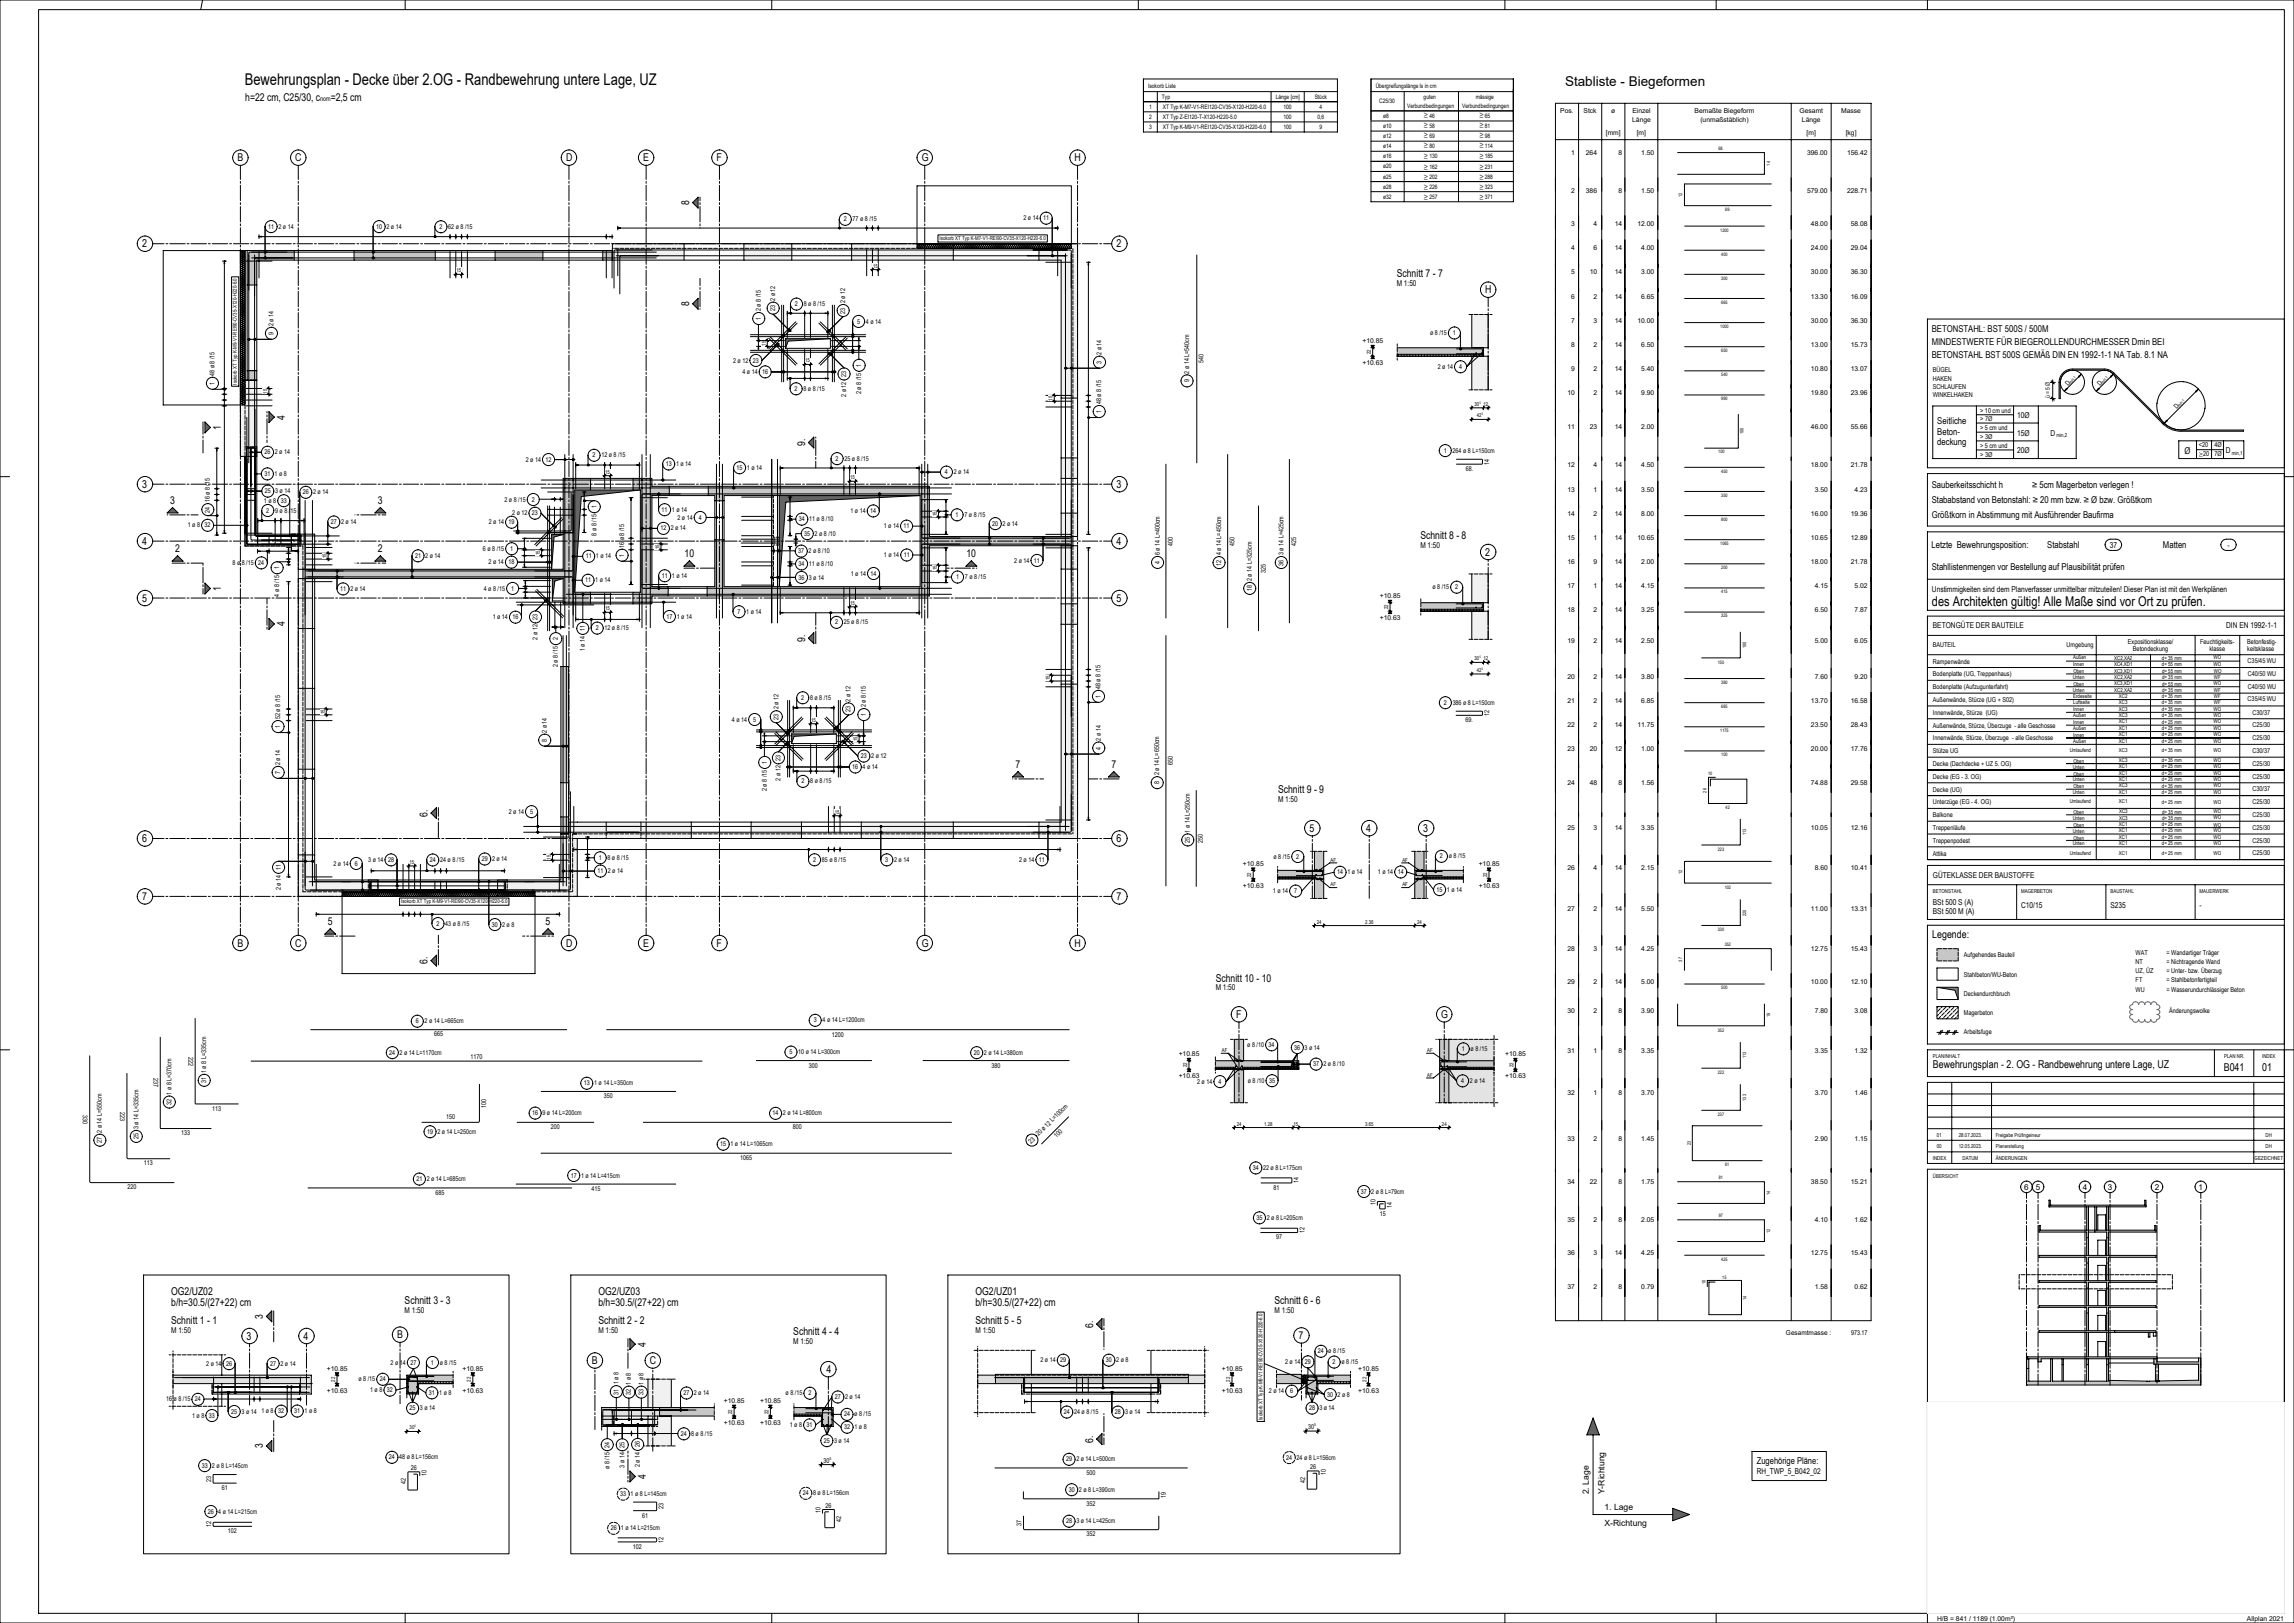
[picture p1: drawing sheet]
<svg xmlns="http://www.w3.org/2000/svg" width="1189mm" height="841mm" viewBox="0 0 1189 841" stroke-linecap="round" stroke-linejoin="round" font-family="sans-serif">
<defs><g id="words">
<text font-size="8.4" x="127" y="44">Bewehrungsplan - Decke über 2.OG - Randbewehrung untere Lage, UZ</text>
<g font-size="7">
<text x="811" y="45">Stabliste - Biegeformen</text>
<text x="1001" y="314">des Architekten gültig! Alle Maße sind vor Ort zu prüfen.</text>
</g>
<g font-size="5.6">
<text x="127" y="52">h=22 cm, C25/30, c</text>
<text x="171" y="52">=2,5 cm</text>
<text x="123" y="84">B</text>
<text x="153" y="84">C</text>
<text x="293" y="84">D</text>
<text x="333" y="84">E</text>
<text x="371" y="84">F</text>
<text x="478" y="84">G</text>
<text x="557" y="84">H</text>
<text x="357" y="106" transform="rotate(-90 357 106)">8</text>
<text x="74" y="128">2</text>
<text x="579" y="128">2</text>
<text x="724" y="143">Schnitt 7 - 7</text>
<text x="770" y="152">H</text>
<text x="357" y="159" transform="rotate(-90 357 159)">8</text>
<text x="148" y="217" transform="rotate(-90 148 217)">4</text>
<text x="115" y="223" transform="rotate(-90 115 223)">1</text>
<text x="417" y="231" transform="rotate(-90 417 231)">9.</text>
<text x="74" y="253">3</text>
<text x="579" y="253">3</text>
<text x="88" y="261">3</text>
<text x="196" y="261">3</text>
<text x="736" y="279">Schnitt 8 - 8</text>
<text x="74" y="282">4</text>
<text x="91" y="286">2</text>
<text x="196" y="286">2</text>
<text x="579" y="282">4</text>
<text x="770" y="288">2</text>
<text x="355" y="289">10</text>
<text x="501" y="289">10</text>
<text x="74" y="312">5</text>
<text x="115" y="306" transform="rotate(-90 115 306)">1</text>
<text x="579" y="312">5</text>
<text x="148" y="325" transform="rotate(-90 148 325)">4</text>
<text x="417" y="333" transform="rotate(-90 417 333)">9.</text>
<text x="526" y="398">7</text>
<text x="576" y="398">7</text>
<text x="662" y="411">Schnitt 9 - 9</text>
<text x="222" y="423" transform="rotate(-90 222 423)">6.</text>
<text x="679" y="431">5</text>
<text x="708" y="431">4</text>
<text x="738" y="431">3</text>
<text x="74" y="436">6</text>
<text x="579" y="436">6</text>
<text x="74" y="466">7</text>
<text x="579" y="466">7</text>
<text x="170" y="480">5</text>
<text x="283" y="480">5</text>
<text x="1002" y="486">Legende:</text>
<text x="123" y="491">B</text>
<text x="153" y="491">C</text>
<text x="293" y="491">D</text>
<text x="333" y="491">E</text>
<text x="371" y="491">F</text>
<text x="478" y="491">G</text>
<text x="557" y="491">H</text>
<text x="222" y="500" transform="rotate(-90 222 500)">6.</text>
<text x="630" y="509">Schnitt 10 - 10</text>
<text x="641" y="527">F</text>
<text x="747" y="527">G</text>
<text x="1002" y="553">Bewehrungsplan - 2. OG - Randbewehrung untere Lage, UZ</text>
<text x="1153" y="555">B041</text>
<text x="1173" y="555">01</text>
<text x="89" y="671">OG2/UZ02</text>
<text x="310" y="671">OG2/UZ03</text>
<text x="506" y="671">OG2/UZ01</text>
<text x="89" y="677">b/h=30.5/(27+22) cm</text>
<text x="210" y="676">Schnitt 3 - 3</text>
<text x="310" y="677">b/h=30.5/(27+22) cm</text>
<text x="506" y="677">b/h=30.5/(27+22) cm</text>
<text x="661" y="676">Schnitt 6 - 6</text>
<text x="136" y="683" transform="rotate(-90 136 683)">3</text>
<text x="89" y="686">Schnitt 1 - 1</text>
<text x="310" y="686">Schnitt 2 - 2</text>
<text x="506" y="686">Schnitt 5 - 5</text>
<text x="567" y="688" transform="rotate(-90 567 688)">6.</text>
<text x="128" y="694">3</text>
<text x="157" y="694">4</text>
<text x="206" y="693">B</text>
<text x="411" y="692">Schnitt 4 - 4</text>
<text x="673" y="694">7</text>
<text x="335" y="698" transform="rotate(-90 335 698)">4</text>
<text x="307" y="707">B</text>
<text x="337" y="707">C</text>
<text x="428" y="711">4</text>
<text x="567" y="748" transform="rotate(-90 567 748)">6.</text>
<text x="136" y="751" transform="rotate(-90 136 751)">3</text>
<text x="335" y="766" transform="rotate(-90 335 766)">4</text>
</g>
<g font-size="4.9">
<text x="1001" y="172">BETONSTAHL: BST 500S / 500M</text>
<text x="1001" y="179">MINDESTWERTE FÜR BIEGEROLLENDURCHMESSER Dmin BEI</text>
<text x="1001" y="185">BETONSTAHL BST 500S GEMÄß DIN EN 1992-1-1 NA Tab. 8.1 NA</text>
<text x="1004" y="220">Seitliche</text>
<text x="1004" y="225">Beton-</text>
<text x="1004" y="231">deckung</text>
<text x="1132" y="235">Ø</text>
<text x="1001" y="253">Sauberkeitsschicht h</text>
<text x="1053" y="253">≥ 5cm Magerbeton verlegen !</text>
<text x="1001" y="261">Stababstand von Betonstahl: ≥ 20 mm bzw. ≥ Ø bzw. Größtkorn</text>
<text x="1001" y="268">Größtkorn in Abstimmung mit Ausführender Baufirma</text>
<text x="1001" y="284">Letzte Bewehrungsposition:</text>
<text x="1061" y="284">Stabstahl</text>
<text x="1121" y="284">Matten</text>
<text x="1001" y="295">Stahllistenmengen vor Bestellung auf Plausibilität prüfen</text>
<text x="911" y="759">Zugehörige Pläne:</text>
</g>
<g font-size="4.5">
<text x="824" y="774" transform="rotate(-90 824 774)">2. Lage</text>
<text x="832" y="774" transform="rotate(-90 832 774)">Y-Richtung</text>
<text x="832" y="783">1. Lage</text>
<text x="832" y="791">X-Richtung</text>
</g>
<g font-size="4.2">
<text x="724" y="148">M 1:50</text>
<text x="1046" y="217">10Ø</text>
<text x="1046" y="226">15Ø</text>
<text x="1063" y="226">D</text>
<text x="1046" y="235">20Ø</text>
<text x="1154" y="235">D</text>
<text x="736" y="284">M 1:50</text>
<text x="1093" y="284">37</text>
<text x="1154" y="284">-</text>
<text x="1001" y="307">Unstimmigkeiten sind dem Planverfasser unmittelbar mitzuteilen! Dieser Plan ist mit den Werkplänen</text>
<text x="1002" y="326">BETONGÜTE DER BAUTEILE</text>
<text x="1154" y="326">DIN EN 1992-1-1</text>
<text x="662" y="416">M 1:50</text>
<text x="1002" y="455">GÜTEKLASSE DER BAUSTOFFE</text>
<text x="1002" y="469">BSt 500 S (A)</text>
<text x="1002" y="474">BSt 500 M (A)</text>
<text x="1048" y="471">C10/15</text>
<text x="1094" y="471">S235</text>
<text x="1140" y="471">-</text>
<text x="630" y="513">M 1:50</text>
<text x="1049" y="616">6</text>
<text x="1055" y="616">5</text>
<text x="1079" y="616">4</text>
<text x="1092" y="616">3</text>
<text x="1117" y="616">2</text>
<text x="1140" y="616">1</text>
<text x="210" y="680">M 1:50</text>
<text x="661" y="680">M 1:50</text>
<text x="89" y="691">M 1:50</text>
<text x="310" y="691">M 1:50</text>
<text x="506" y="691">M 1:50</text>
<text x="411" y="696">M 1:50</text>
<text x="911" y="764">RH_TWP_5_B042_02</text>
</g>
<g font-size="3.7">
<text x="738" y="60">≥</text>
<text x="738" y="66">≥</text>
<text x="767" y="66">≥</text>
<text x="767" y="60">≥</text>
<text x="738" y="71">≥</text>
<text x="767" y="71">≥</text>
<text x="738" y="76">≥</text>
<text x="767" y="76">≥</text>
<text x="738" y="82">≥</text>
<text x="767" y="82">≥</text>
<text x="738" y="87">≥</text>
<text x="767" y="87">≥</text>
<text x="738" y="93">≥</text>
<text x="767" y="93">≥</text>
<text x="738" y="98">≥</text>
<text x="767" y="98">≥</text>
<text x="738" y="103">≥</text>
<text x="767" y="103">≥</text>
</g>
<g font-size="3.5">
<text x="166" y="52">nom</text>
<text x="809" y="58">Pos.</text>
<text x="821" y="58">Stck</text>
<text x="835" y="58">ø</text>
<text x="846" y="58">Einzel</text>
<text x="878" y="58">Bemaßte Biegeform</text>
<text x="933" y="58">Gesamt</text>
<text x="954" y="58">Masse</text>
<text x="846" y="63">Länge</text>
<text x="881" y="63">(unmaßstäblich)</text>
<text x="934" y="63">Länge</text>
<text x="832" y="70">[mm]</text>
<text x="848" y="70">[m]</text>
<text x="936" y="70">[m]</text>
<text x="957" y="70">[kg]</text>
<text x="814" y="80">1</text>
<text x="822" y="80">264</text>
<text x="839" y="80">8</text>
<text x="851" y="80">1.50</text>
<text x="937" y="80">396.00</text>
<text x="957" y="80">156.42</text>
<text x="814" y="100">2</text>
<text x="822" y="100">386</text>
<text x="839" y="100">8</text>
<text x="851" y="100">1.50</text>
<text x="937" y="100">579.00</text>
<text x="957" y="100">228.71</text>
<text x="139" y="119">11</text>
<text x="144" y="119">2 ø 14</text>
<text x="195" y="119">10</text>
<text x="200" y="119">2 ø 14</text>
<text x="228" y="119">2</text>
<text x="232" y="119">62 ø 8 /15</text>
<text x="437" y="115">2</text>
<text x="442" y="115">77 ø 8 /15</text>
<text x="530" y="114">2 ø 14 11</text>
<text x="814" y="117">3</text>
<text x="826" y="117">4</text>
<text x="837" y="117">14</text>
<text x="849" y="117">12.00</text>
<text x="939" y="117">48.00</text>
<text x="959" y="117">58.08</text>
<text x="814" y="130">4</text>
<text x="826" y="130">6</text>
<text x="837" y="130">14</text>
<text x="851" y="130">4.00</text>
<text x="939" y="130">24.00</text>
<text x="959" y="130">29.04</text>
<text x="814" y="142">5</text>
<text x="824" y="142">10</text>
<text x="837" y="142">14</text>
<text x="851" y="142">3.00</text>
<text x="939" y="142">30.00</text>
<text x="959" y="142">36.30</text>
<text x="402" y="156" transform="rotate(-90 402 156)">2 ø 12</text>
<text x="814" y="155">6</text>
<text x="826" y="155">2</text>
<text x="837" y="155">14</text>
<text x="851" y="155">6.65</text>
<text x="939" y="155">13.30</text>
<text x="959" y="155">16.09</text>
<text x="394" y="161" transform="rotate(-90 394 161)">2 ø 8 /15</text>
<text x="402" y="161" transform="rotate(-90 402 161)">23</text>
<text x="412" y="159">2</text>
<text x="417" y="159">8 ø 8 /15</text>
<text x="438" y="157" transform="rotate(-90 438 157)">2 ø 12</text>
<text x="394" y="166" transform="rotate(-90 394 166)">1</text>
<text x="438" y="162" transform="rotate(-90 438 162)">23</text>
<text x="444" y="168">5</text>
<text x="449" y="168">4 ø 14</text>
<text x="814" y="167">7</text>
<text x="826" y="167">3</text>
<text x="837" y="167">14</text>
<text x="849" y="167">10.00</text>
<text x="939" y="167">30.00</text>
<text x="959" y="167">36.30</text>
<text x="142" y="173" transform="rotate(-90 142 173)">9</text>
<text x="142" y="169" transform="rotate(-90 142 169)">2 ø 14</text>
<text x="741" y="174">ø 8 /15</text>
<text x="753" y="174">1</text>
<text x="706" y="178">+10.85</text>
<text x="814" y="180">8</text>
<text x="826" y="180">2</text>
<text x="837" y="180">14</text>
<text x="851" y="180">6.50</text>
<text x="939" y="180">13.00</text>
<text x="959" y="180">15.73</text>
<text x="571" y="184" transform="rotate(-90 571 184)">2 ø 14</text>
<text x="380" y="188">2 ø 12 23</text>
<text x="446" y="190" transform="rotate(-90 446 190)">1</text>
<text x="571" y="188" transform="rotate(-90 571 188)">3</text>
<text x="624" y="188" transform="rotate(-90 624 188)">540</text>
<text x="706" y="189">+10.63</text>
<text x="745" y="191">2 ø 14</text>
<text x="756" y="191">4</text>
<text x="111" y="195" transform="rotate(-90 111 195)">48 ø 8 /15</text>
<text x="385" y="194">4 ø 14 16</text>
<text x="616" y="194" transform="rotate(-90 616 194)">2 ø 14 L=540cm</text>
<text x="814" y="192">9</text>
<text x="826" y="192">2</text>
<text x="837" y="192">14</text>
<text x="851" y="192">5.40</text>
<text x="939" y="192">10.80</text>
<text x="959" y="192">13.07</text>
<text x="1002" y="193">BÜGEL</text>
<text x="1002" y="197">HAKEN</text>
<text x="111" y="199" transform="rotate(-90 111 199)">1</text>
<text x="412" y="203">2</text>
<text x="416" y="203">8 ø 8 /15</text>
<text x="616" y="198" transform="rotate(-90 616 198)">9</text>
<text x="1002" y="202">SCHLAUFEN</text>
<text x="1072" y="200" transform="rotate(-48 1072 200)">D</text>
<text x="1089" y="200" transform="rotate(-48 1089 200)">D</text>
<text x="439" y="206" transform="rotate(-90 439 206)">2 ø 12 23</text>
<text x="446" y="204" transform="rotate(-90 446 204)">2 ø 8 /15</text>
<text x="571" y="209" transform="rotate(-90 571 209)">48 ø 8 /15</text>
<text x="812" y="205">10</text>
<text x="826" y="205">2</text>
<text x="837" y="205">14</text>
<text x="851" y="205">9.90</text>
<text x="939" y="205">19.80</text>
<text x="959" y="205">23.96</text>
<text x="1002" y="206">WINKELHAKEN</text>
<text x="571" y="214" transform="rotate(-90 571 214)">1</text>
<text x="1026" y="214">&gt; 10 cm und</text>
<text x="1128" y="212" transform="rotate(-48 1128 212)">D</text>
<text x="1026" y="218">&gt; 7Ø</text>
<text x="812" y="222">11</text>
<text x="824" y="222">23</text>
<text x="837" y="222">14</text>
<text x="851" y="222">2.00</text>
<text x="939" y="222">46.00</text>
<text x="959" y="222">55.66</text>
<text x="1026" y="223">&gt; 5 cm und</text>
<text x="1026" y="228">&gt; 3Ø</text>
<text x="1026" y="232">&gt; 5 cm und</text>
<text x="1140" y="232">&lt;20</text>
<text x="1148" y="232">4Ø</text>
<text x="137" y="235">26</text>
<text x="142" y="235">2 ø 14</text>
<text x="272" y="239">2 ø 14 12</text>
<text x="307" y="237">2</text>
<text x="312" y="237">12 ø 8 /15</text>
<text x="433" y="239">2</text>
<text x="438" y="239">25 ø 8 /15</text>
<text x="748" y="235">1</text>
<text x="753" y="235">264 ø 8 L=150cm</text>
<text x="1026" y="237">&gt; 3Ø</text>
<text x="1142" y="236">20</text>
<text x="1148" y="236">7Ø</text>
<text x="345" y="242">13</text>
<text x="350" y="242">1 ø 14</text>
<text x="382" y="243">15</text>
<text x="387" y="243">1 ø 14</text>
<text x="490" y="246">4</text>
<text x="494" y="246">2 ø 14</text>
<text x="760" y="244">68.</text>
<text x="772" y="241" transform="rotate(-90 772 241)">14</text>
<text x="812" y="242">12</text>
<text x="826" y="242">4</text>
<text x="837" y="242">14</text>
<text x="851" y="242">4.50</text>
<text x="939" y="242">18.00</text>
<text x="959" y="242">21.78</text>
<text x="137" y="247">31</text>
<text x="142" y="247">1 ø 8</text>
<text x="137" y="256">25</text>
<text x="143" y="256">3 ø 14</text>
<text x="157" y="256">26</text>
<text x="162" y="256">2 ø 14</text>
<text x="812" y="255">13</text>
<text x="826" y="255">1</text>
<text x="837" y="255">14</text>
<text x="851" y="255">3.50</text>
<text x="941" y="255">3.50</text>
<text x="961" y="255">4.23</text>
<text x="109" y="260" transform="rotate(-90 109 260)">16 ø 8 /15</text>
<text x="137" y="261">1 ø 8 33</text>
<text x="261" y="260">2 ø 8 /15</text>
<text x="276" y="260">2</text>
<text x="309" y="263" transform="rotate(-90 309 263)">1</text>
<text x="109" y="266" transform="rotate(-90 109 266)">24</text>
<text x="138" y="266">2</text>
<text x="143" y="266">9 ø 8 /15</text>
<text x="265" y="267">2 ø 12 23</text>
<text x="343" y="265">11</text>
<text x="348" y="265">1 ø 14</text>
<text x="351" y="269">2 ø 14</text>
<text x="362" y="269">4</text>
<text x="441" y="266">1 ø 14 14</text>
<text x="495" y="268">1</text>
<text x="500" y="268">7 ø 8 /15</text>
<text x="812" y="267">14</text>
<text x="826" y="267">2</text>
<text x="837" y="267">14</text>
<text x="851" y="267">8.00</text>
<text x="939" y="267">16.00</text>
<text x="959" y="267">19.36</text>
<text x="97" y="273">1 ø 8 32</text>
<text x="171" y="272">27</text>
<text x="177" y="272">2 ø 14</text>
<text x="253" y="272">2 ø 14 19</text>
<text x="342" y="275">12</text>
<text x="348" y="275">2 ø 14</text>
<text x="414" y="270">34</text>
<text x="419" y="270">11 ø 8 /10</text>
<text x="458" y="274">1 ø 14 11</text>
<text x="514" y="272">20</text>
<text x="520" y="272">2 ø 14</text>
<text x="309" y="278" transform="rotate(-90 309 278)">8 ø 8 /15</text>
<text x="417" y="278">35</text>
<text x="422" y="278">2 ø 8 /10</text>
<text x="812" y="280">15</text>
<text x="826" y="280">1</text>
<text x="837" y="280">14</text>
<text x="849" y="280">10.65</text>
<text x="939" y="280">10.65</text>
<text x="959" y="280">12.89</text>
<text x="250" y="285">6 ø 8 /15</text>
<text x="264" y="285">1</text>
<text x="324" y="284" transform="rotate(-90 324 284)">16 ø 8 /15</text>
<text x="414" y="287">37</text>
<text x="419" y="287">2 ø 8 /10</text>
<text x="601" y="288" transform="rotate(-90 601 288)">6 ø 14 L=400cm</text>
<text x="608" y="283" transform="rotate(-90 608 283)">400</text>
<text x="633" y="288" transform="rotate(-90 633 288)">4 ø 14 L=450cm</text>
<text x="640" y="283" transform="rotate(-90 640 283)">450</text>
<text x="665" y="288" transform="rotate(-90 665 288)">3 ø 14 L=425cm</text>
<text x="672" y="283" transform="rotate(-90 672 283)">425</text>
<text x="121" y="293">8 ø 8 /15 24</text>
<text x="215" y="289">21</text>
<text x="220" y="289">2 ø 14</text>
<text x="253" y="292">2 ø 14 18</text>
<text x="304" y="289">11</text>
<text x="309" y="289">1 ø 14</text>
<text x="324" y="288" transform="rotate(-90 324 288)">1</text>
<text x="414" y="293">34</text>
<text x="419" y="293">11 ø 8 /10</text>
<text x="458" y="289">1 ø 14 11</text>
<text x="526" y="291">2 ø 14 11</text>
<text x="601" y="292" transform="rotate(-90 601 292)">4</text>
<text x="633" y="293" transform="rotate(-90 633 293)">12</text>
<text x="665" y="293" transform="rotate(-90 665 293)">36</text>
<text x="812" y="292">16</text>
<text x="826" y="292">9</text>
<text x="837" y="292">14</text>
<text x="851" y="292">2.00</text>
<text x="939" y="292">18.00</text>
<text x="959" y="292">21.78</text>
<text x="145" y="295" transform="rotate(-90 145 295)">1</text>
<text x="343" y="299">11</text>
<text x="348" y="299">1 ø 14</text>
<text x="441" y="298">1 ø 14 14</text>
<text x="656" y="297" transform="rotate(-90 656 297)">325</text>
<text x="303" y="302">11</text>
<text x="309" y="302">1 ø 14</text>
<text x="414" y="300">36</text>
<text x="419" y="300">3 ø 14</text>
<text x="496" y="300">1</text>
<text x="500" y="300">7 ø 8 /15</text>
<text x="649" y="301" transform="rotate(-90 649 301)">2 ø 14 L=325cm</text>
<text x="742" y="305">ø 8 /15</text>
<text x="754" y="305">2</text>
<text x="812" y="305">17</text>
<text x="826" y="305">1</text>
<text x="837" y="305">14</text>
<text x="851" y="305">4.15</text>
<text x="941" y="305">4.15</text>
<text x="961" y="305">5.02</text>
<text x="145" y="309" transform="rotate(-90 145 309)">4 ø 8 /15</text>
<text x="176" y="306">11</text>
<text x="182" y="306">2 ø 14</text>
<text x="251" y="306">4 ø 8 /15</text>
<text x="265" y="306">1</text>
<text x="649" y="306" transform="rotate(-90 649 306)">18</text>
<text x="715" y="310">+10.85</text>
<text x="812" y="317">18</text>
<text x="826" y="317">2</text>
<text x="837" y="317">14</text>
<text x="851" y="317">3.25</text>
<text x="941" y="317">6.50</text>
<text x="961" y="317">7.87</text>
<text x="255" y="321">1 ø 14 16</text>
<text x="345" y="321">17</text>
<text x="351" y="321">1 ø 14</text>
<text x="382" y="318">7</text>
<text x="387" y="318">1 ø 14</text>
<text x="433" y="324">2</text>
<text x="437" y="324">25 ø 8 /15</text>
<text x="715" y="321">+10.63</text>
<text x="309" y="327">2</text>
<text x="313" y="327">12 ø 8 /15</text>
<text x="279" y="332" transform="rotate(-90 279 332)">2 ø 12 23</text>
<text x="289" y="332" transform="rotate(-90 289 332)">2</text>
<text x="812" y="333">19</text>
<text x="826" y="333">2</text>
<text x="837" y="333">14</text>
<text x="851" y="333">2.50</text>
<text x="941" y="333">5.00</text>
<text x="961" y="333">6.05</text>
<text x="1002" y="335">BAUTEIL</text>
<text x="1071" y="335">Umgebung</text>
<text x="1103" y="334">Expositionsklasse/</text>
<text x="1140" y="334">Feuchtigkeits-</text>
<text x="1165" y="334">Betonfestig-</text>
<text x="303" y="337" transform="rotate(-90 303 337)">1 ø 14 11</text>
<text x="1106" y="337">Betondeckung</text>
<text x="1145" y="337">klasse</text>
<text x="1165" y="337">keitsklasse</text>
<text x="289" y="346" transform="rotate(-90 289 346)">2 ø 8 /15</text>
<text x="1002" y="344">Rampenwände</text>
<text x="1165" y="344">C35/45 WU</text>
<text x="812" y="352">20</text>
<text x="826" y="352">2</text>
<text x="837" y="352">14</text>
<text x="851" y="352">3.80</text>
<text x="941" y="352">7.60</text>
<text x="961" y="352">9.20</text>
<text x="1002" y="350">Bodenplatte (UG, Treppenhaus)</text>
<text x="1165" y="350">C40/50 WU</text>
<text x="570" y="357" transform="rotate(-90 570 357)">48 ø 8 /15</text>
<text x="1002" y="357">Bodenplatte (Aufzugunterfahrt)</text>
<text x="1165" y="357">C40/50 WU</text>
<text x="415" y="363">2</text>
<text x="420" y="363">8 ø 8 /15</text>
<text x="441" y="364" transform="rotate(-90 441 364)">2 ø 12</text>
<text x="570" y="362" transform="rotate(-90 570 362)">1</text>
<text x="748" y="365">2</text>
<text x="753" y="365">386 ø 8 L=150cm</text>
<text x="812" y="364">21</text>
<text x="826" y="364">2</text>
<text x="837" y="364">14</text>
<text x="851" y="364">6.85</text>
<text x="939" y="364">13.70</text>
<text x="959" y="364">16.58</text>
<text x="1002" y="364">Außenwände, Stürze (UG + S02)</text>
<text x="1165" y="363">C35/45 WU</text>
<text x="403" y="368" transform="rotate(-90 403 368)">2 ø 12</text>
<text x="441" y="369" transform="rotate(-90 441 369)">23</text>
<text x="449" y="371" transform="rotate(-90 449 371)">1</text>
<text x="449" y="367" transform="rotate(-90 449 367)">2 ø 8 /15</text>
<text x="772" y="371" transform="rotate(-90 772 371)">12</text>
<text x="1002" y="370">Innenwände, Stürze (UG)</text>
<text x="1167" y="370">C30/37</text>
<text x="145" y="377" transform="rotate(-90 145 377)">1</text>
<text x="145" y="373" transform="rotate(-90 145 373)">52 ø 8 /15</text>
<text x="379" y="374">4 ø 14</text>
<text x="390" y="374">5</text>
<text x="403" y="373" transform="rotate(-90 403 373)">23</text>
<text x="760" y="374">69.</text>
<text x="812" y="377">22</text>
<text x="826" y="377">2</text>
<text x="837" y="377">14</text>
<text x="849" y="377">11.75</text>
<text x="939" y="377">23.50</text>
<text x="959" y="377">28.43</text>
<text x="1002" y="377">Außenwände, Stürze, Überzuge - alle Geschosse</text>
<text x="1168" y="377">C25/30</text>
<text x="283" y="380" transform="rotate(-90 283 380)">2 ø 14</text>
<text x="571" y="384" transform="rotate(-90 571 384)">2 ø 14</text>
<text x="1002" y="384">Innenwände, Stürze, Überzuge - alle Geschosse</text>
<text x="1168" y="384">C25/30</text>
<text x="283" y="384" transform="rotate(-90 283 384)">8</text>
<text x="571" y="388" transform="rotate(-90 571 388)">4</text>
<text x="812" y="389">23</text>
<text x="824" y="389">20</text>
<text x="837" y="389">12</text>
<text x="851" y="389">1.00</text>
<text x="939" y="389">20.00</text>
<text x="959" y="389">17.76</text>
<text x="397" y="396" transform="rotate(-90 397 396)">1</text>
<text x="446" y="393">23</text>
<text x="452" y="393">2 ø 12</text>
<text x="1002" y="390">Stütze UG</text>
<text x="1167" y="390">C30/37</text>
<text x="145" y="401" transform="rotate(-90 145 401)">7</text>
<text x="145" y="396" transform="rotate(-90 145 396)">2 ø 14</text>
<text x="442" y="399">16</text>
<text x="447" y="399">4 ø 14</text>
<text x="601" y="402" transform="rotate(-90 601 402)">2 ø 14 L=650cm</text>
<text x="608" y="397" transform="rotate(-90 608 397)">650</text>
<text x="1002" y="397">Decke (Dachdecke + UZ 5. OG)</text>
<text x="1168" y="397">C25/30</text>
<text x="405" y="405" transform="rotate(-90 405 405)">2 ø 12 23</text>
<text x="415" y="406">2</text>
<text x="420" y="406">8 ø 8 /15</text>
<text x="601" y="406" transform="rotate(-90 601 406)">8</text>
<text x="812" y="407">24</text>
<text x="824" y="407">48</text>
<text x="839" y="407">8</text>
<text x="851" y="407">1.56</text>
<text x="939" y="407">74.88</text>
<text x="959" y="407">29.58</text>
<text x="1002" y="404">Decke (EG - 3. OG)</text>
<text x="1168" y="403">C25/30</text>
<text x="397" y="410" transform="rotate(-90 397 410)">2 ø 8 /15</text>
<text x="1002" y="410">Decke (UG)</text>
<text x="1167" y="410">C30/37</text>
<text x="1002" y="417">Unterzüge (EG - 4. OG)</text>
<text x="1168" y="417">C25/30</text>
<text x="264" y="422">2 ø 14</text>
<text x="275" y="422">5</text>
<text x="1002" y="423">Balkone</text>
<text x="1168" y="423">C25/30</text>
<text x="617" y="431" transform="rotate(-90 617 431)">1 ø 14 L=250cm</text>
<text x="812" y="430">25</text>
<text x="826" y="430">3</text>
<text x="837" y="430">14</text>
<text x="851" y="430">3.35</text>
<text x="939" y="430">10.05</text>
<text x="959" y="430">12.16</text>
<text x="1002" y="430">Treppenläufe</text>
<text x="1168" y="430">C25/30</text>
<text x="617" y="437" transform="rotate(-90 617 437)">25</text>
<text x="624" y="437" transform="rotate(-90 624 437)">250</text>
<text x="1002" y="437">Treppenpodest</text>
<text x="1168" y="437">C25/30</text>
<text x="1002" y="443">Attika</text>
<text x="1168" y="443">C25/30</text>
<text x="173" y="449">2 ø 14</text>
<text x="184" y="449">6</text>
<text x="191" y="447">3 ø 14 28</text>
<text x="223" y="447">24</text>
<text x="228" y="447">24 ø 8 /15</text>
<text x="250" y="446">29</text>
<text x="255" y="446">2 ø 14</text>
<text x="310" y="446">1</text>
<text x="315" y="446">8 ø 8 /15</text>
<text x="421" y="447">2</text>
<text x="426" y="447">85 ø 8 /15</text>
<text x="459" y="447">3</text>
<text x="463" y="447">2 ø 14</text>
<text x="528" y="447">2 ø 14 11</text>
<text x="644" y="449">+10.85</text>
<text x="660" y="445">ø 8 /15</text>
<text x="672" y="445">2</text>
<text x="746" y="445">2</text>
<text x="751" y="445">ø 8 /15</text>
<text x="766" y="449">+10.85</text>
<text x="310" y="452">11</text>
<text x="315" y="452">2 ø 14</text>
<text x="693" y="453">14</text>
<text x="698" y="453">1 ø 14</text>
<text x="714" y="453">1 ø 14 14</text>
<text x="812" y="451">26</text>
<text x="826" y="451">4</text>
<text x="837" y="451">14</text>
<text x="851" y="451">2.15</text>
<text x="941" y="451">8.60</text>
<text x="959" y="451">10.41</text>
<text x="145" y="461" transform="rotate(-90 145 461)">2 ø 14 11</text>
<text x="644" y="460">+10.63</text>
<text x="766" y="460">+10.63</text>
<text x="660" y="463">1 ø 14</text>
<text x="671" y="463">7</text>
<text x="745" y="462">15</text>
<text x="750" y="462">1 ø 14</text>
<text x="812" y="472">27</text>
<text x="826" y="472">2</text>
<text x="837" y="472">14</text>
<text x="851" y="472">5.50</text>
<text x="939" y="472">11.00</text>
<text x="959" y="472">13.31</text>
<text x="226" y="480">2</text>
<text x="231" y="480">43 ø 8 /15</text>
<text x="255" y="480">30</text>
<text x="260" y="480">2 ø 8</text>
<text x="812" y="493">28</text>
<text x="826" y="493">3</text>
<text x="837" y="493">14</text>
<text x="851" y="493">4.25</text>
<text x="939" y="493">12.75</text>
<text x="959" y="493">15.43</text>
<text x="1018" y="496">Aufgehendes Bauteil</text>
<text x="1107" y="495">WAT</text>
<text x="1123" y="495">= Wandartiger Träger</text>
<text x="1107" y="500">NT</text>
<text x="1123" y="500">= Nichtragende Wand</text>
<text x="812" y="510">29</text>
<text x="826" y="510">2</text>
<text x="837" y="510">14</text>
<text x="851" y="510">5.00</text>
<text x="939" y="510">10.00</text>
<text x="959" y="510">12.10</text>
<text x="1018" y="506">Stahlbeton/WU-Beton</text>
<text x="1107" y="504">UZ, ÜZ</text>
<text x="1107" y="509">FT</text>
<text x="1123" y="504">= Unter- bzw. Überzug</text>
<text x="1123" y="509">= Stahlbetonfertigteil</text>
<text x="1107" y="514">WU</text>
<text x="1123" y="514">= Wasserundurchlässiger Beton</text>
<text x="1018" y="516">Deckendurchbruch</text>
<text x="812" y="525">30</text>
<text x="826" y="525">2</text>
<text x="839" y="525">8</text>
<text x="851" y="525">3.90</text>
<text x="941" y="525">7.80</text>
<text x="961" y="525">3.08</text>
<text x="1018" y="526">Magerbeton</text>
<text x="1124" y="525">Änderungswolke</text>
<text x="216" y="530">6</text>
<text x="220" y="530">2 ø 14 L=665cm</text>
<text x="422" y="530">3</text>
<text x="426" y="530">4 ø 14 L=1200cm</text>
<text x="225" y="537">665</text>
<text x="431" y="537">1200</text>
<text x="1018" y="536">Arbeitsfuge</text>
<text x="646" y="542">ø 8 /10 34</text>
<text x="671" y="544">36</text>
<text x="676" y="544">3 ø 14</text>
<text x="758" y="545">1</text>
<text x="762" y="545">ø 8 /15</text>
<text x="812" y="546">31</text>
<text x="826" y="546">1</text>
<text x="839" y="546">8</text>
<text x="851" y="546">3.35</text>
<text x="941" y="546">3.35</text>
<text x="961" y="546">1.32</text>
<text x="98" y="548" transform="rotate(90 98 548)">222</text>
<text x="202" y="547">24</text>
<text x="207" y="547">2 ø 14 L=1170cm</text>
<text x="244" y="549">1170</text>
<text x="409" y="546">5</text>
<text x="414" y="546">10 ø 14 L=300cm</text>
<text x="505" y="547">20</text>
<text x="510" y="547">2 ø 14 L=380cm</text>
<text x="611" y="547">+10.85</text>
<text x="780" y="547">+10.85</text>
<text x="107" y="556" transform="rotate(-90 107 556)">1 ø 8 L=335cm</text>
<text x="419" y="553">300</text>
<text x="514" y="553">380</text>
<text x="681" y="552">37</text>
<text x="686" y="552">2 ø 8 /10</text>
<text x="80" y="559" transform="rotate(90 80 559)">237</text>
<text x="107" y="561" transform="rotate(-90 107 561)">31</text>
<text x="303" y="562">13</text>
<text x="308" y="562">1 ø 14 L=350cm</text>
<text x="611" y="559">+10.63</text>
<text x="620" y="562">2 ø 14</text>
<text x="632" y="562">4</text>
<text x="647" y="561">ø 8 /10 35</text>
<text x="757" y="561">4</text>
<text x="762" y="561">2 ø 14</text>
<text x="780" y="559">+10.63</text>
<text x="89" y="567" transform="rotate(-90 89 567)">1 ø 8 L=370cm</text>
<text x="313" y="569">350</text>
<text x="812" y="568">32</text>
<text x="826" y="568">1</text>
<text x="839" y="568">8</text>
<text x="851" y="568">3.70</text>
<text x="941" y="568">3.70</text>
<text x="961" y="568">1.46</text>
<text x="62" y="576" transform="rotate(90 62 576)">223</text>
<text x="89" y="573" transform="rotate(-90 89 573)">32</text>
<text x="110" y="576">113</text>
<text x="252" y="574" transform="rotate(-90 252 574)">100</text>
<text x="43" y="578" transform="rotate(90 43 578)">330</text>
<text x="231" y="580">150</text>
<text x="276" y="578">16</text>
<text x="281" y="578">9 ø 14 L=200cm</text>
<text x="400" y="578">14</text>
<text x="406" y="578">2 ø 14 L=800cm</text>
<text x="53" y="587" transform="rotate(-90 53 587)">2 ø 14 L=550cm</text>
<text x="72" y="585" transform="rotate(-90 72 585)">3 ø 14 L=335cm</text>
<text x="221" y="588">19</text>
<text x="227" y="588">2 ø 14 L=250cm</text>
<text x="286" y="585">200</text>
<text x="411" y="585">800</text>
<text x="53" y="592" transform="rotate(-90 53 592)">27</text>
<text x="72" y="590" transform="rotate(-90 72 590)">25</text>
<text x="94" y="588">133</text>
<text x="373" y="594">15</text>
<text x="379" y="594">1 ø 14 L=1065cm</text>
<text x="535" y="593" transform="rotate(-45 535 593)">23</text>
<text x="538" y="589" transform="rotate(-45 538 589)">20 ø 12 L=100cm</text>
<text x="548" y="590" transform="rotate(-45 548 590)">100</text>
<text x="812" y="591">33</text>
<text x="826" y="591">2</text>
<text x="839" y="591">8</text>
<text x="851" y="591">1.45</text>
<text x="941" y="591">2.90</text>
<text x="961" y="591">1.15</text>
<text x="75" y="604">113</text>
<text x="384" y="601">1065</text>
<text x="296" y="610">17</text>
<text x="301" y="610">1 ø 14 L=415cm</text>
<text x="649" y="606">34</text>
<text x="655" y="606">22 ø 8 L=175cm</text>
<text x="66" y="616">220</text>
<text x="216" y="612">21</text>
<text x="221" y="612">2 ø 14 L=685cm</text>
<text x="307" y="617">415</text>
<text x="660" y="616">81</text>
<text x="673" y="613" transform="rotate(-90 673 613)">14</text>
<text x="812" y="613">34</text>
<text x="824" y="613">22</text>
<text x="839" y="613">8</text>
<text x="851" y="613">1.75</text>
<text x="939" y="613">38.50</text>
<text x="959" y="613">15.21</text>
<text x="226" y="619">685</text>
<text x="705" y="618">37</text>
<text x="711" y="618">2 ø 8 L=79cm</text>
<text x="713" y="625" transform="rotate(-90 713 625)">10</text>
<text x="721" y="626" transform="rotate(-90 721 626)">14</text>
<text x="651" y="632">35</text>
<text x="657" y="632">2 ø 8 L=205cm</text>
<text x="715" y="630">15</text>
<text x="812" y="633">35</text>
<text x="826" y="633">2</text>
<text x="839" y="633">8</text>
<text x="851" y="633">2.05</text>
<text x="941" y="633">4.10</text>
<text x="961" y="633">1.62</text>
<text x="676" y="639" transform="rotate(-90 676 639)">12</text>
<text x="661" y="642">97</text>
<text x="812" y="651">36</text>
<text x="826" y="651">3</text>
<text x="837" y="651">14</text>
<text x="851" y="651">4.25</text>
<text x="939" y="651">12.75</text>
<text x="959" y="651">15.43</text>
<text x="812" y="668">37</text>
<text x="826" y="668">2</text>
<text x="839" y="668">8</text>
<text x="851" y="668">0.79</text>
<text x="941" y="668">1.58</text>
<text x="961" y="668">0.62</text>
<text x="926" y="692">Gesamtmasse :</text>
<text x="959" y="692">973.17</text>
<text x="683" y="701">24 ø 8 /15</text>
<text x="107" y="708">2 ø 14</text>
<text x="117" y="708">26</text>
<text x="140" y="708">27</text>
<text x="145" y="708">2 ø 14</text>
<text x="202" y="707">2 ø 14 27</text>
<text x="223" y="707">1</text>
<text x="228" y="707">ø 8 /15</text>
<text x="539" y="706">2 ø 14 29</text>
<text x="573" y="706">30</text>
<text x="579" y="706">2 ø 8</text>
<text x="666" y="707">2 ø 14</text>
<text x="676" y="707">29</text>
<text x="691" y="707">2</text>
<text x="695" y="707">ø 8 /15</text>
<text x="169" y="710">+10.85</text>
<text x="240" y="710">+10.85</text>
<text x="633" y="710">+10.85</text>
<text x="704" y="710">+10.85</text>
<text x="186" y="716">ø 8 /15 24</text>
<text x="321" y="717" transform="rotate(-90 321 717)">1 ø 8</text>
<text x="327" y="718" transform="rotate(-90 327 718)">1 ø 8</text>
<text x="334" y="718" transform="rotate(-90 334 718)">1 ø 8</text>
<text x="169" y="722">+10.63</text>
<text x="192" y="721">1 ø 8 32</text>
<text x="222" y="723">31</text>
<text x="228" y="723">1 ø 8</text>
<text x="240" y="722">+10.63</text>
<text x="321" y="723" transform="rotate(-90 321 723)">31</text>
<text x="327" y="723" transform="rotate(-90 327 723)">32</text>
<text x="334" y="723" transform="rotate(-90 334 723)">33</text>
<text x="354" y="723">27</text>
<text x="360" y="723">2 ø 14</text>
<text x="407" y="723">ø 8 /15</text>
<text x="419" y="723">2</text>
<text x="433" y="725">27</text>
<text x="438" y="725">2 ø 14</text>
<text x="633" y="722">+10.63</text>
<text x="658" y="722">2 ø 14</text>
<text x="669" y="722">6</text>
<text x="688" y="724">30</text>
<text x="693" y="724">2 ø 8</text>
<text x="704" y="722">+10.63</text>
<text x="86" y="726">16 ø 8 /15 24</text>
<text x="212" y="731">25</text>
<text x="218" y="731">3 ø 14</text>
<text x="375" y="727">+10.85</text>
<text x="394" y="727">+10.85</text>
<text x="678" y="731">28</text>
<text x="684" y="731">3 ø 14</text>
<text x="100" y="735">1 ø 8 33</text>
<text x="120" y="733">25</text>
<text x="125" y="733">3 ø 14 1 ø 8 32</text>
<text x="153" y="732">31</text>
<text x="158" y="732">1 ø 8</text>
<text x="437" y="734">24 ø 8 /15</text>
<text x="551" y="733">24</text>
<text x="557" y="733">24 ø 8 /15</text>
<text x="578" y="733">28</text>
<text x="583" y="733">3 ø 14</text>
<text x="375" y="739">+10.63</text>
<text x="394" y="739">+10.63</text>
<text x="409" y="739">1 ø 8 31</text>
<text x="437" y="741">32</text>
<text x="443" y="741">1 ø 8</text>
<text x="678" y="740">30</text>
<text x="353" y="744">24</text>
<text x="358" y="744">8 ø 8 /15</text>
<text x="427" y="748">25</text>
<text x="432" y="748">3 ø 14</text>
<text x="105" y="761">33</text>
<text x="110" y="761">2 ø 8 L=145cm</text>
<text x="202" y="756">24</text>
<text x="207" y="756">48 ø 8 L=156cm</text>
<text x="213" y="762">26</text>
<text x="316" y="761" transform="rotate(-90 316 761)">ø 8 /15 24</text>
<text x="324" y="760" transform="rotate(-90 324 760)">3 ø 14 25</text>
<text x="332" y="760" transform="rotate(-90 332 760)">2 ø 14 26</text>
<text x="427" y="758">30</text>
<text x="553" y="757">29</text>
<text x="558" y="757">2 ø 14 L=500cm</text>
<text x="667" y="756">24</text>
<text x="672" y="756">24 ø 8 L=156cm</text>
<text x="679" y="761">26</text>
<text x="109" y="768" transform="rotate(-90 109 768)">23</text>
<text x="221" y="765" transform="rotate(-90 221 765)">10</text>
<text x="563" y="764">500</text>
<text x="687" y="764" transform="rotate(-90 687 764)">10</text>
<text x="115" y="772">61</text>
<text x="210" y="769" transform="rotate(-90 210 769)">42</text>
<text x="554" y="773">30</text>
<text x="559" y="773">2 ø 8 L=390cm</text>
<text x="677" y="768" transform="rotate(-90 677 768)">42</text>
<text x="321" y="775">33</text>
<text x="327" y="775">1 ø 8 L=145cm</text>
<text x="416" y="775">24</text>
<text x="421" y="775">8 ø 8 L=156cm</text>
<text x="604" y="776" transform="rotate(-90 604 776)">19</text>
<text x="108" y="784">26</text>
<text x="113" y="784">4 ø 14 L=215cm</text>
<text x="344" y="782" transform="rotate(-90 344 782)">23</text>
<text x="425" y="784" transform="rotate(-90 425 784)">10</text>
<text x="428" y="781">26</text>
<text x="563" y="780">352</text>
<text x="109" y="791" transform="rotate(-90 109 791)">12</text>
<text x="333" y="786">61</text>
<text x="436" y="788" transform="rotate(-90 436 788)">42</text>
<text x="529" y="791" transform="rotate(-90 529 791)">37</text>
<text x="553" y="789">28</text>
<text x="558" y="789">3 ø 14 L=425cm</text>
<text x="118" y="794">102</text>
<text x="317" y="793">26</text>
<text x="322" y="793">1 ø 14 L=215cm</text>
<text x="563" y="796">352</text>
<text x="328" y="802">102</text>
<text x="344" y="800" transform="rotate(-90 344 800)">12</text>
<text x="1004" y="840">H/B = 841 / 1189 (1.00m²)</text>
<text x="1165" y="840">Allplan 2021</text>
</g>
<g font-size="3.2">
<text x="595" y="45">Isokorb Liste</text>
<text x="713" y="45">Übergreifungslänge ls in cm</text>
<text x="602" y="51">Typ</text>
<text x="661" y="51">Länge [cm]</text>
<text x="681" y="51">Stück</text>
<text x="715" y="54">C25/30</text>
<text x="738" y="51">guten</text>
<text x="765" y="51">mässige</text>
<text x="596" y="56">1</text>
<text x="603" y="56">XT Typ K-M7-V1-REI120-CV35-X120-H220-6.0</text>
<text x="665" y="56">100</text>
<text x="684" y="56">4</text>
<text x="729" y="56">Verbundbedingungen</text>
<text x="758" y="56">Verbundbedingungen</text>
<text x="596" y="62">2</text>
<text x="603" y="62">XT Typ Z-EI120-T-X120-H220-5.0</text>
<text x="665" y="62">100</text>
<text x="683" y="62">0,6</text>
<text x="717" y="61">ø8</text>
<text x="741" y="61">46</text>
<text x="770" y="61">65</text>
<text x="596" y="67">3</text>
<text x="603" y="67">XT Typ K-M9-V1-REI120-CV35-X120-H220-6.0</text>
<text x="665" y="67">100</text>
<text x="684" y="67">9</text>
<text x="717" y="72">ø12</text>
<text x="717" y="66">ø10</text>
<text x="741" y="66">58</text>
<text x="741" y="72">69</text>
<text x="770" y="66">81</text>
<text x="770" y="72">98</text>
<text x="717" y="77">ø14</text>
<text x="741" y="77">80</text>
<text x="770" y="77">114</text>
<text x="717" y="82">ø16</text>
<text x="741" y="82">130</text>
<text x="770" y="82">185</text>
<text x="717" y="87">ø20</text>
<text x="741" y="87">162</text>
<text x="770" y="87">231</text>
<text x="717" y="93">ø25</text>
<text x="741" y="93">202</text>
<text x="770" y="93">288</text>
<text x="717" y="98">ø28</text>
<text x="741" y="98">226</text>
<text x="770" y="98">323</text>
<text x="717" y="103">ø32</text>
<text x="741" y="103">257</text>
<text x="770" y="103">371</text>
<text x="1062" y="206" transform="rotate(-90 1062 206)">ü = 5 Ø</text>
</g>
<text font-size="3" x="1140" y="236">≥</text>
<g font-size="2.8">
<text x="487" y="125">Isokorb XT Typ K-M7-V1-REI90-CV35-X120-H220-6.0</text>
<text x="237" y="141">15</text>
<text x="453" y="139">15</text>
<text x="397" y="179" transform="rotate(-90 397 179)">15</text>
<text x="710" y="184" transform="rotate(-90 710 184)">22</text>
<text x="417" y="188">15</text>
<text x="123" y="199" transform="rotate(-90 123 199)">Isokorb XT Typ K-M9-V1-REI90-CV35-X120-H220-6.0</text>
<text x="139" y="204" transform="rotate(-90 139 204)">15</text>
<text x="546" y="208" transform="rotate(-90 546 208)">15</text>
<text x="764" y="210">30</text>
<text x="769" y="210">12</text>
<text x="765" y="216">42</text>
<text x="1066" y="226">min,2</text>
<text x="1157" y="236">min,1</text>
<text x="314" y="245">15</text>
<text x="441" y="248">15</text>
<text x="486" y="268" transform="rotate(-90 486 268)">15</text>
<text x="280" y="288" transform="rotate(-90 280 288)">15</text>
<text x="342" y="285" transform="rotate(-90 342 285)">15</text>
<text x="169" y="289" transform="rotate(-90 169 289)">15</text>
<text x="486" y="296" transform="rotate(-90 486 296)">15</text>
<text x="314" y="316">15</text>
<text x="441" y="313">15</text>
<text x="719" y="316" transform="rotate(-90 719 316)">22</text>
<text x="1075" y="342">Außen</text>
<text x="1096" y="342">XC2,XA2</text>
<text x="1121" y="342">d= 35 mm</text>
<text x="1147" y="342">WO</text>
<text x="764" y="342">30</text>
<text x="769" y="342">12</text>
<text x="1075" y="345">Innen</text>
<text x="1096" y="345">XC4,XD1</text>
<text x="1121" y="345">d= 55 mm</text>
<text x="1147" y="345">WO</text>
<text x="544" y="353" transform="rotate(-90 544 353)">15</text>
<text x="765" y="348">42</text>
<text x="1074" y="352">Unten</text>
<text x="1075" y="349">Oben</text>
<text x="1096" y="348">XC3,XD1</text>
<text x="1096" y="352">XC2,XA2</text>
<text x="1121" y="352">d= 35 mm</text>
<text x="1121" y="349">d= 55 mm</text>
<text x="1148" y="352">WF</text>
<text x="1148" y="348">WO</text>
<text x="1074" y="358">Unten</text>
<text x="1075" y="355">Oben</text>
<text x="1096" y="355">XC3,XD1</text>
<text x="1096" y="358">XC2,XA2</text>
<text x="1121" y="359">d= 35 mm</text>
<text x="1121" y="355">d= 55 mm</text>
<text x="1147" y="355">WO</text>
<text x="1148" y="358">WF</text>
<text x="1075" y="362">Erdeseite</text>
<text x="1075" y="365">Luftseite</text>
<text x="1098" y="362">XC2</text>
<text x="1098" y="365">XC3</text>
<text x="1121" y="362">d= 35 mm</text>
<text x="1121" y="365">d= 35 mm</text>
<text x="1147" y="362">WF</text>
<text x="1147" y="365">WF</text>
<text x="168" y="370" transform="rotate(-90 168 370)">15</text>
<text x="1075" y="369">Innen</text>
<text x="1075" y="372">Außen</text>
<text x="1098" y="368">XC3</text>
<text x="1098" y="372">XC3</text>
<text x="1121" y="368">d= 35 mm</text>
<text x="1121" y="372">d= 35 mm</text>
<text x="1147" y="368">WO</text>
<text x="1147" y="372">WO</text>
<text x="420" y="374">15</text>
<text x="1075" y="375">Innen</text>
<text x="1098" y="375">XC1</text>
<text x="1121" y="375">d= 25 mm</text>
<text x="1147" y="375">WO</text>
<text x="444" y="384" transform="rotate(-90 444 384)">15</text>
<text x="1075" y="378">Außen</text>
<text x="1075" y="382">Innen</text>
<text x="1098" y="381">XC1</text>
<text x="1098" y="378">XC1</text>
<text x="1121" y="382">d= 25 mm</text>
<text x="1121" y="378">d= 25 mm</text>
<text x="1147" y="378">WO</text>
<text x="1147" y="381">WO</text>
<text x="1073" y="390">Umlaufend</text>
<text x="1075" y="385">Außen</text>
<text x="1098" y="385">XC1</text>
<text x="1098" y="390">XC3</text>
<text x="1121" y="385">d= 25 mm</text>
<text x="1121" y="390">d= 35 mm</text>
<text x="1147" y="385">WO</text>
<text x="1147" y="390">WO</text>
<text x="1075" y="395">Oben</text>
<text x="1098" y="395">XC3</text>
<text x="1121" y="395">d= 35 mm</text>
<text x="1147" y="395">WO</text>
<text x="1074" y="398">Unten</text>
<text x="1075" y="402">Oben</text>
<text x="1098" y="398">XC1</text>
<text x="1098" y="401">XC1</text>
<text x="1121" y="398">d= 25 mm</text>
<text x="1121" y="402">d= 25 mm</text>
<text x="1147" y="398">WO</text>
<text x="1147" y="401">WO</text>
<text x="1074" y="405">Unten</text>
<text x="1098" y="405">XC1</text>
<text x="1121" y="405">d= 25 mm</text>
<text x="1147" y="405">WO</text>
<text x="1074" y="412">Unten</text>
<text x="1075" y="409">Oben</text>
<text x="1098" y="411">XC1</text>
<text x="1098" y="408">XC3</text>
<text x="1121" y="411">d= 25 mm</text>
<text x="1121" y="408">d= 35 mm</text>
<text x="1147" y="408">WO</text>
<text x="1147" y="411">WO</text>
<text x="1073" y="416">Umlaufend</text>
<text x="1098" y="416">XC1</text>
<text x="1121" y="416">d= 25 mm</text>
<text x="1147" y="416">WO</text>
<text x="433" y="422">15</text>
<text x="1074" y="425">Unten</text>
<text x="1075" y="422">Oben</text>
<text x="1098" y="425">XC3</text>
<text x="1098" y="421">XC3</text>
<text x="1121" y="425">d= 35 mm</text>
<text x="1121" y="422">d= 35 mm</text>
<text x="1147" y="421">WO</text>
<text x="1147" y="425">WO</text>
<text x="1074" y="431">Unten</text>
<text x="1075" y="428">Oben</text>
<text x="1098" y="428">XC1</text>
<text x="1098" y="431">XC1</text>
<text x="1121" y="428">d= 25 mm</text>
<text x="1121" y="431">d= 25 mm</text>
<text x="1147" y="428">WO</text>
<text x="1147" y="431">WO</text>
<text x="1075" y="435">Oben</text>
<text x="1098" y="435">XC1</text>
<text x="1098" y="438">XC1</text>
<text x="1121" y="435">d= 25 mm</text>
<text x="1147" y="435">WO</text>
<text x="1147" y="438">WO</text>
<text x="1073" y="443">Umlaufend</text>
<text x="1074" y="438">Unten</text>
<text x="1098" y="443">XC1</text>
<text x="1121" y="438">d= 25 mm</text>
<text x="1121" y="443">d= 25 mm</text>
<text x="1147" y="443">WO</text>
<text x="212" y="448">15</text>
<text x="286" y="445" transform="rotate(-90 286 445)">15</text>
<text x="690" y="447">AF</text>
<text x="727" y="447">AF</text>
<text x="649" y="454" transform="rotate(-90 649 454)">22</text>
<text x="771" y="454" transform="rotate(-90 771 454)">22</text>
<text x="690" y="459">AF</text>
<text x="727" y="459">AF</text>
<text x="1002" y="463">BETONSTAHL</text>
<text x="1048" y="463">MAGERBETON</text>
<text x="1094" y="463">BAUSTAHL</text>
<text x="1140" y="463">MAUERWERK</text>
<text x="208" y="468">Isokorb XT Typ K-M9-V1-REI90-CV35-X120-H220-6.0</text>
<text x="683" y="479">24</text>
<text x="708" y="479">2.36</text>
<text x="735" y="479">24</text>
<text x="633" y="545">AF</text>
<text x="740" y="545">AF</text>
<text x="1002" y="548">PLANINHALT</text>
<text x="1153" y="548">PLAN NR.</text>
<text x="1172" y="548">INDEX</text>
<text x="615" y="553" transform="rotate(-90 615 553)">22</text>
<text x="784" y="553" transform="rotate(-90 784 553)">22</text>
<text x="740" y="558">AF</text>
<text x="641" y="583">24</text>
<text x="655" y="583">1.28</text>
<text x="670" y="583">15</text>
<text x="708" y="583">3.65</text>
<text x="747" y="583">24</text>
<text x="1004" y="589">01</text>
<text x="1015" y="589">28.07.2023.</text>
<text x="1034" y="589">Freigabe Prüfingeineur</text>
<text x="1174" y="589">DH</text>
<text x="1004" y="595">00</text>
<text x="1015" y="595">12.05.2023.</text>
<text x="1034" y="595">Planerstellung</text>
<text x="1174" y="595">DH</text>
<text x="1002" y="601">INDEX</text>
<text x="1017" y="601">DATUM</text>
<text x="1034" y="601">ÄNDERUNGEN</text>
<text x="1169" y="601">GEZEICHNET</text>
<text x="1002" y="610">ÜBERSICHT</text>
<text x="174" y="716" transform="rotate(-90 174 716)">22</text>
<text x="244" y="716" transform="rotate(-90 244 716)">22</text>
<text x="638" y="716" transform="rotate(-90 638 716)">22</text>
<text x="708" y="716" transform="rotate(-90 708 716)">22</text>
<text x="379" y="733" transform="rotate(-90 379 733)">22</text>
<text x="398" y="733" transform="rotate(-90 398 733)">22</text>
<text x="654" y="736" transform="rotate(-90 654 736)">Isokorb XT Typ K-M9-V1-REI90-CV35-X120-H220-6.0</text>
<text x="212" y="741">30</text>
</g>
<g font-size="2.4">
<text x="891" y="78">68.</text>
<text x="917" y="86" transform="rotate(-90 917 86)">14</text>
<text x="872" y="102" transform="rotate(-90 872 102)">12</text>
<text x="894" y="109">69.</text>
<text x="892" y="120">1200</text>
<text x="892" y="132">400</text>
<text x="892" y="145">300</text>
<text x="892" y="157">665</text>
<text x="892" y="170">1000</text>
<text x="892" y="182">650</text>
<text x="892" y="195">540</text>
<text x="892" y="207">990</text>
<text x="904" y="225" transform="rotate(-90 904 225)">100</text>
<text x="891" y="235">100</text>
<text x="892" y="245">450</text>
<text x="892" y="257">350</text>
<text x="892" y="270">800</text>
<text x="892" y="282">1065</text>
<text x="892" y="295">200</text>
<text x="892" y="307">415</text>
<text x="892" y="320">325</text>
<text x="905" y="336" transform="rotate(-90 905 336)">100</text>
<text x="890" y="344">150</text>
<text x="892" y="354">380</text>
<text x="892" y="367">685</text>
<text x="892" y="379">1175</text>
<text x="892" y="392">100</text>
<text x="885" y="402">10</text>
<text x="884" y="411" transform="rotate(-90 884 411)">26</text>
<text x="894" y="419">42</text>
<text x="905" y="433" transform="rotate(-90 905 433)">113</text>
<text x="890" y="441">223</text>
<text x="872" y="453" transform="rotate(-90 872 453)">12</text>
<text x="894" y="461">102</text>
<text x="905" y="475" transform="rotate(-90 905 475)">220</text>
<text x="890" y="482">330</text>
<text x="894" y="490">352</text>
<text x="872" y="498" transform="rotate(-90 872 498)">37</text>
<text x="892" y="513">500</text>
<text x="917" y="527" transform="rotate(-90 917 527)">19</text>
<text x="890" y="535">352</text>
<text x="905" y="548" transform="rotate(-90 905 548)">113</text>
<text x="890" y="556">222</text>
<text x="905" y="570" transform="rotate(-90 905 570)">133</text>
<text x="890" y="578">237</text>
<text x="876" y="593" transform="rotate(-90 876 593)">23</text>
<text x="894" y="604">61</text>
<text x="891" y="611">81</text>
<text x="917" y="619" transform="rotate(-90 917 619)">14</text>
<text x="891" y="631">97</text>
<text x="917" y="639" transform="rotate(-90 917 639)">12</text>
<text x="892" y="653">425</text>
<text x="884" y="665" transform="rotate(-90 884 665)">10</text>
<text x="893" y="663">15</text>
<text x="905" y="673" transform="rotate(-90 905 673)">14</text>
</g>
<g font-size="2.1">
<text x="1073" y="199" transform="rotate(-48 1073 199)">min,1</text>
<text x="1090" y="199" transform="rotate(-48 1090 199)">min,1</text>
<text x="1130" y="211" transform="rotate(-48 1130 211)">min,1</text>
<text x="681" y="739">5</text>
<text x="430" y="756">5</text>
</g>
<g font-size="1.7">
<text x="767" y="209">5</text>
<text x="768" y="215">5</text>
<text x="767" y="341">5</text>
<text x="768" y="347">5</text>
<text x="215" y="740">5</text>
</g>
</g></defs>
<path d="M1004 492h11v6h-11z" fill="#c7c7c7"/>
<path d="M1004 512h11v6l-2-5z" fill="#808080"/>
<!-- layer: AB zid -->
<g fill="#c7c7c7">
<path d="M1062 622h1v2h-1z"/>
<path d="M1112 622v2z"/>
<path d="M1086 625h1v12h-1z"/>
<path d="M1082 625v12z"/>
<path d="M1092 625h1v12h-1z"/>
<path d="M1117 635h1v2h-1z"/>
<path d="M1057 635v2z"/>
<path d="M1082 638v13z"/>
<path d="M1092 638h1v13h-1z"/>
<path d="M1082 652v12z"/>
<path d="M1092 652h1v12h-1z"/>
<path d="M1092 664h1v13h-1z"/>
<path d="M1082 664v13z"/>
<path d="M1092 677h1v13h-1z"/>
<path d="M1082 677v13z"/>
<path d="M1082 690v13z"/>
<path d="M1092 690h1v13h-1z"/>
<path d="M1140 704h1v2h-1z"/>
<path d="M1050 704h2v12h-2z"/>
<path d="M1082 704v3z"/>
<path d="M1092 704h1v12h-1z"/>
<path d="M1140 707h1v9h-1z"/>
<path d="M1069 704v3z"/>
<path d="M1063 704h1v12h-1z"/>
</g>
<!-- layer: Undefiniert -->
<g fill="#c7c7c7">
<path d="M1062 624h50v1h-50z"/>
<path d="M1057 637h25v1h-25z"/>
<path d="M1086 637h32v1h-32z"/>
<path d="M1057 651h61v1h-61z"/>
<path d="M1057 664h61h-61z"/>
<path d="M1057 677h61h-61z"/>
<path d="M1051 703h67v1h-67z"/>
<path d="M1116 706h25v1h-25z"/>
<path d="M1050 716h91v2h-91z"/>
<path d="M1114 716l26-1v1z"/>
</g>
<g fill="#c7c7c7">
<path d="M1057 690h36h-36z"/>
<path d="M1096 690h22h-22z"/>
</g>
<g fill="#c7c7c7">
<path d="M1116 704h2v2h-2z"/>
<path d="M1056 704h2v2h-2z"/>
</g>
<!-- layer: Undefiniert -->
<path d="M1093 715h20" fill="none" stroke="#c7c7c7" stroke-width=".52"/>
<g fill="none" stroke="#000" stroke-width=".52">
<path d="M620 132v108M636 236v89M668 238v85M755 238h13v3h-13M604 241v79M652 262v65M604 329v130M755 369h13v2h-13M620 410v49M83 538v47h26M101 528v44h22M161 534h133"/>
<path d="M314 534h240M47 547v66h43M66 556v44h22M130 550h234M392 550h60M478 550h76M248 562v19l-29 1M281 566h69M554 579l-14 14M268 582h40M280 598h213M333 582h160"/>
<path d="M160 616h136M268 614h82M654 610l16 1-1 2h-15M653 636l20 1-1 2h-19M717 624h-2v2h3v-3h-4v2M122 764h-11l-1 4 12 1M214 764h2v8h-4l-1-9h6l1 2M516 761h99M530 773l1 4h69l1-4M130 789h-19l-1 1 1 1h19M530 786v6l1 1h69l1-1v-6"/>
<circle cx="615" cy="197" r="3"/>
<circle cx="749" cy="233" r="3"/>
<circle cx="600" cy="291" r="3"/>
<circle cx="632" cy="292" r="3"/>
<circle cx="664" cy="291" r="3"/>
<circle cx="648" cy="305" r="3"/>
<circle cx="749" cy="364" r="3"/>
<circle cx="600" cy="406" r="3"/>
<circle cx="616" cy="435" r="3"/>
<circle cx="216" cy="529" r="3"/>
<circle cx="423" cy="529" r="3"/>
<circle cx="106" cy="560" r="3"/>
<circle cx="203" cy="545" r="3"/>
<circle cx="410" cy="545" r="3"/>
<circle cx="506" cy="545" r="3"/>
<circle cx="88" cy="571" r="3"/>
<circle cx="277" cy="577" r="3"/>
<circle cx="304" cy="561" r="3"/>
<circle cx="402" cy="577" r="3"/>
<circle cx="52" cy="591" r="3"/>
<circle cx="71" cy="589" r="3"/>
<circle cx="223" cy="586" r="3"/>
<circle cx="375" cy="593" r="3"/>
<circle cx="535" cy="591" r="3"/>
<circle cx="217" cy="611" r="3"/>
<circle cx="297" cy="609" r="3"/>
<circle cx="651" cy="605" r="3"/>
<circle cx="707" cy="617" r="3"/>
<circle cx="653" cy="631" r="3"/>
<circle cx="106" cy="759" r="3"/>
<circle cx="203" cy="755" r="3"/>
<circle cx="554" cy="756" r="3"/>
<circle cx="555" cy="772" r="3"/>
<circle cx="109" cy="783" r="3"/>
<circle cx="554" cy="788" r="3"/>
</g>
<g fill="#e3e3e3">
<path d="M211 717h6v5h-6z"/>
<path d="M211 713h24v4h-24z"/>
<path d="M90 713h71v4h-71z"/>
<path d="M155 717h6v5h-6z"/>
<path d="M312 734h6v5h-6z"/>
<path d="M312 729h58v5h-58z"/>
<path d="M426 734h6v5h-6z"/>
<path d="M412 729h20v5h-20z"/>
<path d="M292 254h6v59h-6z"/>
<path d="M125 197h8v39h-8z"/>
<path d="M155 357h8v42h-8z"/>
<path d="M155 443h8v13h-8z"/>
<path d="M155 300h8v26h-8z"/>
<path d="M128 135h5v13h-5z"/>
<path d="M155 277h8v18h-8z"/>
<path d="M441 126h53v9h-53z"/>
<path d="M386 126h24v9h-24z"/>
<path d="M317 126h38v9h-38z"/>
<path d="M538 126h20v9h-20z"/>
<path d="M128 192h5v5h-5z"/>
<path d="M291 345h4v61h-4z"/>
<path d="M291 423h4v9h-4z"/>
<path d="M151 277h4v8h-4z"/>
<path d="M155 456h41v8h-41z"/>
<path d="M295 426h4v6h-4z"/>
<path d="M291 432h8v32h-8z"/>
<path d="M183 130h43v5h-43z"/>
<path d="M257 130h24v5h-24z"/>
<path d="M128 130h24v5h-24z"/>
<path d="M258 456h33v8h-33z"/>
<path d="M157 295h135v5h-135z"/>
<path d="M312 130h5v5h-5z"/>
<path d="M292 248h14v6h-14z"/>
<path d="M328 248h10v4h-6v2h-4z"/>
<path d="M482 278h74v5h-74z"/>
<path d="M332 252h6v55h-6z"/>
<path d="M328 307h10v6h-10z"/>
<path d="M298 307h8v6h-8z"/>
<path d="M370 280h5v24h-5z"/>
<path d="M370 257h5v2h-5z"/>
<path d="M338 304h8v5h-8z"/>
<path d="M366 304h111v5h-111z"/>
<path d="M338 252h9v5h-9z"/>
<path d="M367 252h115v5h-115z"/>
<path d="M550 313h8v10h-8z"/>
<path d="M550 283h8v12h-8z"/>
<path d="M550 354h8v80h-8z"/>
<path d="M477 257h5v52h-5z"/>
<path d="M446 426h48v8h-48z"/>
<path d="M389 426h26v8h-26z"/>
<path d="M332 426h26v8h-26z"/>
<path d="M538 426h12v8h-12z"/>
<path d="M299 426h15v8h-15z"/>
<path d="M550 237h8v11h-8z"/>
<path d="M550 135h8v71h-8z"/>
<path d="M550 266h8v12h-8z"/>
<path d="M507 713h117v4h-117z"/>
<path d="M677 717h6v5h-6z"/>
<path d="M662 712h13v5h-13z"/>
<path d="M677 713h23v4h-23z"/>
<path d="M763 317h8v14h-8z"/>
<path d="M763 297h8v15h-8z"/>
<path d="M736 312h33v5h-33z"/>
<path d="M763 163h8v17h-8z"/>
<path d="M763 185h8v17h-8z"/>
<path d="M724 180h45v5h-45z"/>
<path d="M681 455h5v11h-5z"/>
<path d="M733 455h5v11h-5z"/>
<path d="M733 441h5v10h-5z"/>
<path d="M681 441h5v10h-5z"/>
<path d="M662 451h24v4h-24z"/>
<path d="M733 451h25v4h-25z"/>
<path d="M751 554h23v17h-23z"/>
<path d="M751 539h23v11h-23z"/>
<path d="M630 550h43v4h-43z"/>
<path d="M746 550h28v4h-28z"/>
<path d="M746 554h5v17h-5z"/>
<path d="M746 539h5v11h-5z"/>
<path d="M640 554h5v17h-5z"/>
</g>
<g fill="#c7c7c7">
<path d="M211 717h6v5h-6z"/>
<path d="M211 713h24v4h-24z"/>
</g>
<g fill="#f1f1f1">
<path d="M339 715h9v14h-9z"/>
<path d="M336 734h3v15h-3z"/>
<path d="M339 734h9v15h-9z"/>
<path d="M336 715h3v14h-3z"/>
</g>
<g fill="#c7c7c7">
<path d="M342 729h28v5h-28z"/>
<path d="M426 734h6v5h-6z"/>
<path d="M412 729h20v5h-20z"/>
</g>
<path d="M291 432h8v32h-8z" fill="#f1f1f1"/>
<g fill="#c7c7c7">
<path d="M312 130h5v5h-5z"/>
<path d="M477 257h5v52h-5z"/>
<path d="M291 345h4v61h-4z"/>
<path d="M291 423h4v9h-4z"/>
</g>
<g fill="#f1f1f1">
<path d="M550 283h8v12h-8z"/>
<path d="M550 313h8v10h-8z"/>
<path d="M550 354h8v80h-8z"/>
</g>
<path d="M128 135h5v13h-5z" fill="#c7c7c7"/>
<g fill="#f1f1f1">
<path d="M550 135h8v71h-8z"/>
<path d="M550 237h8v11h-8z"/>
<path d="M550 266h8v12h-8z"/>
<path d="M155 357h8v42h-8z"/>
<path d="M155 443h8v13h-8z"/>
<path d="M155 300h8v26h-8z"/>
</g>
<g fill="#c7c7c7">
<path d="M370 280h5v24h-5z"/>
<path d="M370 257h5v2h-5z"/>
</g>
<path d="M125 197h8v39h-8z" fill="#f1f1f1"/>
<path d="M128 192h5v5h-5z" fill="#c7c7c7"/>
<g fill="#f1f1f1">
<path d="M151 277h4v8h-4z"/>
<path d="M155 277h8v18h-8z"/>
<path d="M389 426h26v8h-26z"/>
<path d="M538 426h12v8h-12z"/>
<path d="M446 426h48v8h-48z"/>
<path d="M299 426h59v8h-59z"/>
<path d="M155 456h41v8h-41z"/>
</g>
<g fill="#c7c7c7">
<path d="M128 130h24v5h-24z"/>
<path d="M183 130h43v5h-43z"/>
<path d="M257 130h24v5h-24z"/>
</g>
<path d="M258 456h33v8h-33z" fill="#f1f1f1"/>
<g fill="#c7c7c7">
<path d="M157 295h135v5h-135z"/>
<path d="M292 254h6v59h-6z"/>
</g>
<path d="M295 426h4v6h-4z" fill="#f1f1f1"/>
<g fill="#c7c7c7">
<path d="M292 248h14v6h-14z"/>
<path d="M328 248h10v4h-6v2h-4z"/>
<path d="M332 252h6v55h-6z"/>
<path d="M328 307h10v6h-10z"/>
<path d="M298 307h8v6h-8z"/>
<path d="M338 304h8v5h-8z"/>
<path d="M366 304h111v5h-111z"/>
<path d="M338 252h9v5h-9z"/>
<path d="M367 252h115v5h-115z"/>
<path d="M482 278h74v5h-74z"/>
</g>
<g fill="#f1f1f1">
<path d="M441 126h53v9h-53z"/>
<path d="M386 126h24v9h-24z"/>
<path d="M317 126h38v9h-38z"/>
<path d="M538 126h20v9h-20z"/>
</g>
<g fill="#c7c7c7">
<path d="M516 712h100v5h-100z"/>
<path d="M677 717h6v5h-6z"/>
<path d="M662 712h13v5h-13z"/>
<path d="M677 713h23v4h-23z"/>
</g>
<g fill="#f1f1f1">
<path d="M763 317h8v14h-8z"/>
<path d="M763 297h8v15h-8z"/>
</g>
<path d="M736 312h33v5h-33z" fill="#c7c7c7"/>
<g fill="#f1f1f1">
<path d="M763 163h8v17h-8z"/>
<path d="M763 185h8v17h-8z"/>
</g>
<g fill="#c7c7c7">
<path d="M724 180h45v5h-45z"/>
<path d="M681 455h5v11h-5z"/>
<path d="M733 455h5v11h-5z"/>
<path d="M733 441h5v10h-5z"/>
<path d="M681 441h5v10h-5z"/>
<path d="M662 451h24v4h-24z"/>
<path d="M733 451h25v4h-25z"/>
<path d="M630 550h40v2h3v2h-43z"/>
<path d="M746 550h28v4h-28z"/>
<path d="M746 554h5v17h-5z"/>
<path d="M746 539h5v11h-5z"/>
<path d="M640 539h5v11h-5z"/>
<path d="M640 554h5v17h-5z"/>
</g>
<g fill="#656565">
<path d="M407 175h23l-22 2-1 3z"/>
<path d="M410 380h23l-21 2-2 3z"/>
<path d="M286 277h6l-5 1-1 17z"/>
<path d="M286 300h6l-4 1-2 10z"/>
<path d="M298 254h34l-31 3-3 50z"/>
<path d="M404 257h73l-70 3-3 44z"/>
</g>
<!-- layer: Ispuna -->
<g fill="#656565">
<path d="M326 694l3 3-3 2z"/>
<path d="M106 302l3 3-3 3z"/>
<path d="M106 219l3 2-3 3z"/>
<path d="M89 291l3-3 3 3z"/>
<path d="M87 266l2-3 3 3z"/>
<path d="M197 288l3 3h-6z"/>
<path d="M194 266l3-3 3 3z"/>
<path d="M139 321l3 2-3 3z"/>
<path d="M139 213l3 3-3 3z"/>
<path d="M138 682l3-3v6z"/>
<path d="M141 746v6l-3-3z"/>
<path d="M326 762l3 3-3 3z"/>
<path d="M284 481l3 3h-6z"/>
<path d="M171 481l3 3h-6z"/>
<path d="M223 498l3-3v6z"/>
<path d="M223 421l3-3v6z"/>
<path d="M568 746l3-3v6z"/>
<path d="M568 686l3-3v6z"/>
<path d="M574 403l3-3 3 3z"/>
<path d="M528 400l2 3h-5z"/>
<path d="M359 105l3-3v6z"/>
<path d="M359 157l3-2v5z"/>
<path d="M419 229l3-3v6z"/>
<path d="M422 328v6l-3-3z"/>
<path d="M501 293l2-2 3 2z"/>
<path d="M354 293l3-2 3 2z"/>
</g>
<g fill="none" stroke="#000" stroke-width=".52">
<path d="M806 54h164v630h-164v-612h164M818 54v630M830 54v630M842 54v630M859 54v630M928 54v630M949 54v630M125 130h2v80h-2zM125 140h.1M125 139h.1M125 138h.1M125 137h.1"/>
<path d="M125 136h.1M125 135h.1M125 134h.1M125 133h.1M125 132h.1M125 131h.1M125 130h.1M125 139l1 1h-1M125 138l1 1h-1M125 137l1 1h-1M125 136l1 1h-1M125 135l1 1h-1"/>
<path d="M125 134l1 1h-1M125 133l1 1h-1M125 132l1 1h-1M125 131l1 1h-1M125 130l1 1h-1M126 130h-1M126 130v1M126 140v1M126 139v1M126 138v1M126 137v1M126 136v1"/>
<path d="M126 135v1M126 134v1M126 133v1M126 132v1M126 131v1M126 140h1M126 139h1M126 138h1M126 137h1M126 136h1M126 135h1M126 134h1"/>
<path d="M126 133h1M126 132h1M126 131h1M127 130h.1M127 139l-1 1M127 138l-1 1M127 137l-1 1M127 136l-1 1M127 135l-1 1M127 134l-1 1M127 133l-1 1M127 132l-1 1"/>
<path d="M127 131l-1 1M127 130l-1 1M475 129h1M475 127h1M475 126h80v3h-80zM475 126h1M476 127l-1 1h1M476 127h1M476 127v1M476 129h1M476 128l1 1v-1M476 126h1"/>
<path d="M477 127l-1 1M477 127h1M477 127v1M477 129h1M477 128l1 1v-1M477 126h1M478 127l-1 1M478 127h1M478 127v1M478 129h1M478 128l1 1v-1M478 126h1"/>
<path d="M479 127l-1 1M479 127h1M479 127v1M479 129h1M479 128l1 1v-1M479 126h1M480 127l-1 1M480 127h1M480 127v1M480 129h1M480 128l1 1v-1M480 126h1"/>
<path d="M481 127l-1 1M481 127h1M481 127v1M481 129h1M481 128l1 1v-1M481 126h1M482 127l-1 1M482 127h1M482 127v1M482 129h1M482 128l1 1v-1M482 126h1"/>
<path d="M483 127l-1 1M483 127h1M483 127v1M483 129h1M483 128l1 1v-1M483 126h1M484 127l-1 1M484 127h1M484 127v1M484 129h1M484 128l1 1v-1M484 126h1"/>
<path d="M485 127l-1 1M485 127h1M485 127v1M485 129h1M485 128l1 1v-1M485 126h1M486 127l-1 1M486 127h1M486 127v1M486 129h1M486 128l1 1v-1M486 126h1"/>
<path d="M487 127l-1 1M487 127h1M487 127v1M487 129h1M487 128l1 1v-1M487 126h1M488 127l-1 1M488 127h1M488 127v1M488 129h1M488 128l1 1v-1M488 126h1"/>
<path d="M489 127l-1 1M489 127h1M489 127v1M489 129h1M489 128l1 1v-1M489 126h1M490 127l-1 1M490 127h1M490 127v1M490 129h1M490 128l1 1v-1M490 126h1"/>
<path d="M491 127l-1 1M491 127h1M491 127v1M491 129h1M491 128l1 1v-1M491 126h1M492 127l-1 1M492 127h1M492 127v1M492 129h1M492 128l1 1v-1M492 126h1"/>
<path d="M493 127l-1 1M493 127h1M493 127v1M493 129h1M493 128l1 1v-1M493 126h1M494 127l-1 1M494 127h1M494 127v1M494 129h1M494 128l1 1v-1M494 126h1"/>
<path d="M495 127l-1 1M495 127h1M495 127v1M495 129h1M495 128l1 1v-1M495 126h1M496 127l-1 1M496 127h1M496 127v1M496 129h1M496 128l1 1v-1M496 126h1"/>
<path d="M497 127l-1 1M497 127h1M497 127v1M497 129h1M497 128l1 1v-1M497 126h1M498 127l-1 1M498 127h1M498 127v1M498 129h1M498 128l1 1v-1M498 126h1"/>
<path d="M499 127l-1 1M499 127h1M499 127v1M499 129h1M499 128l1 1v-1M499 126h1M500 127l-1 1M500 127h1M500 127v1M500 129h1M500 128l1 1v-1M500 126h1"/>
<path d="M501 127l-1 1M501 127h1M501 127v1M501 129h1M501 128l1 1v-1M501 126h1M502 127l-1 1M502 127h1M502 127v1M502 129h1M502 128l1 1v-1M502 126h1"/>
<path d="M503 127l-1 1M503 127h1M503 127v1M503 129h1M503 128l1 1v-1M503 126h1M504 127l-1 1M504 127h1M504 127v1M504 129h1M504 128l1 1v-1M504 126h1"/>
<path d="M505 127l-1 1M505 127h1M505 127v1M505 129h1M505 128l1 1v-1M505 126h1M506 127l-1 1M506 127h1M506 127v1M506 129h1M506 128l1 1v-1M506 126h1"/>
<path d="M507 127l-1 1M507 127h1M507 127v1M507 129h1M507 128l1 1v-1M507 126h1M508 127l-1 1M508 127h1M508 127v1M508 129h1M508 128l1 1v-1M508 126h1"/>
<path d="M509 127l-1 1M509 127h1M509 127v1M509 129h1M509 128l1 1v-1M509 126h1M510 127l-1 1M510 127h1M510 127v1M510 129h1M510 128l1 1v-1M510 126h1"/>
<path d="M511 127l-1 1M511 127h1M511 127v1M511 129h1M511 128l1 1v-1M511 126h1M512 127l-1 1M512 127h1M512 127v1M512 129h1M512 128l1 1v-1M512 126h1"/>
<path d="M513 127l-1 1M513 127h1M513 127v1M513 129h1M513 128l1 1v-1M513 126h1M514 127l-1 1M514 127h1M514 127v1M514 129h1M514 128l1 1v-1M514 126h1"/>
<path d="M515 127l-1 1M515 127h1M515 127v1M515 129h1M515 128l1 1v-1M515 126h1M516 127l-1 1M516 127h1M516 127v1M516 129h1M516 128l1 1v-1M516 126h1"/>
<path d="M517 127l-1 1M517 127h1M517 127v1M517 129h1M517 128l1 1v-1M517 126h1M518 127l-1 1M518 127h1M518 127v1M518 129h1M518 128l1 1v-1M518 126h1"/>
<path d="M519 127l-1 1M519 127h1M519 127v1M519 129h1M519 128l1 1v-1M519 126h1M520 127l-1 1M520 127h1M520 127v1M520 129h1M520 128l1 1v-1M520 126h1"/>
<path d="M521 127l-1 1M521 127h1M521 127v1M521 129h1M521 128l1 1v-1M521 126h1M522 127l-1 1M522 127h1M522 127v1M522 129h1M522 128l1 1v-1M522 126h1"/>
<path d="M523 127l-1 1M523 127h1M523 127v1M523 129h1M523 128l1 1v-1M523 126h1M524 127l-1 1M524 127h1M524 127v1M524 129h1M524 128l1 1v-1M524 126h1"/>
<path d="M525 127l-1 1M525 127h1M525 127v1M525 129h1M525 128l1 1v-1M525 126h1M526 127l-1 1M526 127h1M526 127v1M526 129h1M526 128l1 1v-1M526 126h1"/>
<path d="M527 127l-1 1M527 127h1M527 127v1M527 129h1M527 128l1 1v-1M527 126h1M528 127l-1 1M528 127h1M528 127v1M528 129h1M528 128l1 1v-1M528 126h1"/>
<path d="M529 127l-1 1M529 127h1M529 127v1M529 129h1M529 128l1 1v-1M529 126h1M530 127l-1 1M530 127h1M530 127v1M530 129h1M530 128l1 1v-1M530 126h1"/>
<path d="M531 127l-1 1M531 127h1M531 127v1M531 129h1M531 128l1 1v-1M531 126h1M532 127l-1 1M532 127h1M532 127v1M532 129h1M532 128l1 1v-1M532 126h1"/>
<path d="M533 127l-1 1M533 127h1M533 127v1M533 129h1M533 128l1 1v-1M533 126h1M534 127l-1 1M534 127h1M534 127v1M534 129h1M534 128l1 1v-1M534 126h1"/>
<path d="M535 127l-1 1M535 127h1M535 127v1M535 129h1M535 128l1 1v-1M535 126h1M536 127l-1 1M536 127h1M536 127v1M536 129h1M536 128l1 1v-1M536 126h1"/>
<path d="M537 127l-1 1M537 127h1M537 127v1M537 129h1M537 128l1 1v-1M537 126h1M538 127l-1 1M538 127h1M538 127v1M538 129h1M538 128l1 1v-1M538 126h1"/>
<path d="M539 127l-1 1M539 127h1M539 127v1M539 129h1M539 128l1 1v-1M539 126h1M540 127l-1 1M540 127h1M540 127v1M540 129h1M540 128l1 1v-1M540 126h1"/>
<path d="M541 127l-1 1M541 127h1M541 127v1M541 129h1M541 128l1 1v-1M541 126h1M542 127l-1 1M542 127h1M542 127v1M542 129h1M542 128l1 1v-1M542 126h1"/>
<path d="M543 127l-1 1M543 127h1M543 127v1M543 129h1M543 128l1 1v-1M543 126h1M544 127l-1 1M544 127h1M544 127v1M544 129h1M544 128l1 1v-1M544 126h1"/>
<path d="M545 127l-1 1M545 127h1M545 127v1M545 129h1M545 128l1 1v-1M545 126h1M546 127l-1 1M546 127h1M546 127v1M546 129h1M546 128l1 1v-1M546 126h1"/>
<path d="M547 127l-1 1M547 127h1M547 127v1M547 129h1M547 128l1 1v-1M547 126h1M548 127l-1 1M548 127h1M548 127v1M548 129h1M548 128l1 1v-1M548 126h1"/>
<path d="M549 127l-1 1M549 127h1M549 127v1M549 129h1M549 128l1 1v-1M549 126h1M550 127l-1 1M550 127h1M550 127v1M550 129h1M550 128l1 1v-1M550 126h1"/>
<path d="M551 127l-1 1M551 127h1M551 127v1M551 129h1M551 128l1 1v-1M551 126h1M552 127l-1 1M552 127h1M552 127v1M552 129h1M552 128l1 1v-1M552 126h1"/>
<path d="M553 127l-1 1M553 127h1M553 127v1M553 129h1M553 128l1 1v-1M553 126h1M554 127l-1 1M554 127h1M554 127v1M554 129h1M554 128l1 1v-1M554 126h1"/>
<path d="M555 127l-1 1M555 127v1M555 127h.1M555 128h.1M555 129h.1M125 160h.1M125 159h.1M125 158h.1M125 157h.1M125 156h.1M125 155h.1M125 154h.1"/>
<path d="M125 153h.1M125 152h.1M125 151h.1M125 150h.1M125 149h.1M125 148h.1M125 147h.1M125 146h.1M125 145h.1M125 144h.1M125 143h.1M125 142h.1"/>
<path d="M125 141h.1M125 159l1 1h-1M125 158l1 1h-1M125 157l1 1h-1M125 156l1 1h-1M125 155l1 1h-1M125 154l1 1h-1M125 153l1 1h-1M125 152l1 1h-1M125 151l1 1h-1M125 150l1 1h-1M125 149l1 1h-1"/>
<path d="M125 148l1 1h-1M125 147l1 1h-1M125 146l1 1h-1M125 145l1 1h-1M125 144l1 1h-1M125 143l1 1h-1M125 142l1 1h-1M125 141l1 1h-1M125 140l1 1h-1M126 160v1M126 159v1M126 158v1"/>
<path d="M126 157v1M126 156v1M126 155v1M126 154v1M126 153v1M126 152v1M126 151v1M126 150v1M126 149v1M126 148v1M126 147v1M126 146v1"/>
<path d="M126 145v1M126 144v1M126 143v1M126 142v1M126 141v1M126 160h1M126 159h1M126 158h1M126 157h1M126 156h1M126 155h1M126 154h1"/>
<path d="M126 153h1M126 152h1M126 151h1M126 150h1M126 149h1M126 148h1M126 147h1M126 146h1M126 145h1M126 144h1M126 143h1M126 142h1"/>
<path d="M126 141h1M127 159l-1 1M127 158l-1 1M127 157l-1 1M127 156l-1 1M127 155l-1 1M127 154l-1 1M127 153l-1 1M127 152l-1 1M127 151l-1 1M127 150l-1 1M127 149l-1 1"/>
<path d="M127 148l-1 1M127 147l-1 1M127 146l-1 1M127 145l-1 1M127 144l-1 1M127 143l-1 1M127 142l-1 1M127 141l-1 1M127 140l-1 1M125 179h.1M125 177h.1M125 175h.1"/>
<path d="M125 173h.1M125 171h.1M125 170h.1M125 169h.1M125 168h.1M125 167h.1M125 166h.1M125 165h.1M125 164h.1M125 163h.1M125 162h.1M125 161h.1"/>
<path d="M125 180h.1M125 178h.1M125 176h.1M125 174h.1M125 172h.1M125 179l1 1h-1M125 178l1 1h-1M125 177l1 1h-1M125 176l1 1h-1M125 175l1 1h-1M125 174l1 1h-1M125 173l1 1h-1"/>
<path d="M125 172l1 1h-1M125 171l1 1h-1M125 170l1 1h-1M125 169l1 1h-1M125 168l1 1h-1M125 167l1 1h-1M125 166l1 1h-1M125 165l1 1h-1M125 164l1 1h-1M125 163l1 1h-1M125 162l1 1h-1M125 161l1 1h-1"/>
<path d="M125 160l1 1h-1M126 180v1M126 179v1M126 178v1M126 177v1M126 176v1M126 175v1M126 174v1M126 173v1M126 172v1M126 171v1M126 170v1"/>
<path d="M126 169v1M126 168v1M126 167v1M126 166v1M126 165v1M126 164v1M126 163v1M126 162v1M126 161v1M126 180h1M126 179h1M126 178h1"/>
<path d="M126 177h1M126 176h1M126 175h1M126 174h1M126 173h1M126 172h1M126 171h1M126 170h1M126 169h1M126 168h1M126 167h1M126 166h1"/>
<path d="M126 165h1M126 164h1M126 163h1M126 162h1M126 161h1M127 179l-1 1M127 178l-1 1M127 177l-1 1M127 176l-1 1M127 175l-1 1M127 174l-1 1M127 173l-1 1"/>
<path d="M127 172l-1 1M127 171l-1 1M127 170l-1 1M127 169l-1 1M127 168l-1 1M127 167l-1 1M127 166l-1 1M127 165l-1 1M127 164l-1 1M127 163l-1 1M127 162l-1 1M127 161l-1 1"/>
<path d="M127 160l-1 1M430 175l-22 2-1 3M125 200h.1M125 199h.1M125 197h.1M125 195h.1M125 193h.1M125 191h.1M125 189h.1M125 187h.1M125 185h.1M125 183h.1"/>
<path d="M125 181h.1M125 198h.1M125 196h.1M125 194h.1M125 192h.1M125 190h.1M125 188h.1M125 186h.1M125 184h.1M125 182h.1M125 199l1 1h-1M125 198l1 1h-1"/>
<path d="M125 197l1 1h-1M125 196l1 1h-1M125 195l1 1h-1M125 194l1 1h-1M125 193l1 1h-1M125 192l1 1h-1M125 191l1 1h-1M125 190l1 1h-1M125 189l1 1h-1M125 188l1 1h-1M125 187l1 1h-1M125 186l1 1h-1"/>
<path d="M125 185l1 1h-1M125 184l1 1h-1M125 183l1 1h-1M125 182l1 1h-1M125 181l1 1h-1M125 180l1 1h-1M126 200v1M126 199v1M126 198v1M126 197v1M126 196v1M126 195v1"/>
<path d="M126 194v1M126 193v1M126 192v1M126 191v1M126 190v1M126 189v1M126 188v1M126 187v1M126 186v1M126 185v1M126 184v1M126 183v1"/>
<path d="M126 182v1M126 181v1M126 200h1M126 199h1M126 198h1M126 197h1M126 196h1M126 195h1M126 194h1M126 193h1M126 192h1M126 191h1"/>
<path d="M126 190h1M126 189h1M126 188h1M126 187h1M126 186h1M126 185h1M126 184h1M126 183h1M126 182h1M126 181h1M127 199l-1 1M127 198l-1 1"/>
<path d="M127 197l-1 1M127 196l-1 1M127 195l-1 1M127 194l-1 1M127 193l-1 1M127 192l-1 1M127 191l-1 1M127 190l-1 1M127 189l-1 1M127 188l-1 1M127 187l-1 1M127 186l-1 1"/>
<path d="M127 185l-1 1M127 184l-1 1M127 183l-1 1M127 182l-1 1M127 181l-1 1M127 180l-1 1M724 184h45v1h-45zM725 184v1M726 184v1M728 184v1M729 184v1M731 184v1"/>
<path d="M732 184v1M734 184v1M735 184v1M737 184v1M738 184v1M740 184v1M741 184v1M743 184v1M744 184v1M746 184v1M747 184v1M749 184v1"/>
<path d="M750 184v1M752 184v1M753 184v1M755 184v1M756 184v1M758 184v1M759 184v1M761 184v1M762 184v1M764 184v1M765 184v1M767 184v1"/>
<path d="M768 184v1M125 209h.1M125 208h.1M125 207h.1M125 206h.1M125 205h.1M125 204h.1M125 203h.1M125 202h.1M125 201h.1M125 210h.1M125 209l1 1"/>
<path d="M125 208l1 1h-1M125 207l1 1h-1M125 206l1 1h-1M125 205l1 1h-1M125 204l1 1h-1M125 203l1 1h-1M125 202l1 1h-1M125 201l1 1h-1M125 200l1 1h-1M126 209v1M126 208v1M126 207v1"/>
<path d="M126 206v1M126 205v1M126 204v1M126 203v1M126 202v1M126 201v1M126 210h1M126 209h1M126 208h1M126 207h1M126 206h1M126 205h1"/>
<path d="M126 204h1M126 203h1M126 202h1M126 201h1M127 209l-1 1M127 208l-1 1M127 207l-1 1M127 206l-1 1M127 205l-1 1M127 204l-1 1M127 203l-1 1M127 202l-1 1"/>
<path d="M127 201l-1 1M127 200l-1 1M332 254l-31 3-3 50M477 257l-70 3-3 44M292 277l-5 1-1 17M292 300l-4 1-2 10M736 316h33v1h-33zM736 317h33M737 316v1M738 316v1M740 316v1M741 316v1"/>
<path d="M743 316v1M744 316v1M746 316v1M747 316v1M749 316v1M750 316v1M752 316v1M753 316v1M755 316v1M756 316v1M758 316v1M759 316v1"/>
<path d="M761 316v1M762 316v1M764 316v1M765 316v1M767 316v1M768 316v1M433 380l-21 2-2 3M662 454h20v1h-20zM662 455h20M663 454v1M665 454v1M666 454v1"/>
<path d="M668 454v1M669 454v1M671 454v1M672 454v1M674 454v1M675 454v1M677 454v1M678 454v1M680 454v1M681 454v1h5M681 451h5M682 451l1 1"/>
<path d="M682 455l1 1M684 455l5 5h4M684 451l1 1M684 455l1 1M693 447h-4l-5 4M726 447h4l6 4M733 451h5M733 455h5M735 451l-1 1M735 455l-1 1M736 455l-6 5h-4M737 451l-1 1"/>
<path d="M737 455l-1 1M737 454h21v1h-21zM737 455h21M738 454v1M740 454v1M741 454v1M743 454v1M744 454v1M746 454v1M747 454v1M749 454v1M750 454v1"/>
<path d="M752 454v1M753 454v1M755 454v1M756 454v1M758 454v1M177 463h1M177 462h100v2h-100zM177 462l1 1v-1M178 463l-1 1M178 463h1M178 463v1M178 462h.1"/>
<path d="M178 464h.1M178 462l1 1v-1M179 463l-1 1M179 463h1M179 463v1M179 462h.1M179 464h.1M179 462l1 1v-1M180 463l-1 1M180 463h1M180 463v1M180 462h.1"/>
<path d="M180 464h.1M180 462l1 1v-1M181 463l-1 1M181 463h1M181 463v1M181 462h.1M181 464h.1M181 462l1 1v-1M182 463l-1 1M182 463h1M182 463v1M182 462h.1"/>
<path d="M182 464h.1M182 462l1 1v-1M183 463l-1 1M183 463h1M183 463v1M183 462h.1M183 464h.1M183 462l1 1v-1M184 463l-1 1M184 463h1M184 463v1M184 462h.1"/>
<path d="M184 464h.1M184 462l1 1v-1M185 463l-1 1M185 463h1M185 463v1M185 462h.1M185 464h.1M185 462l1 1v-1M186 463l-1 1M186 463h1M186 463v1M186 462h.1"/>
<path d="M186 464h.1M186 462l1 1v-1M187 463l-1 1M187 463h1M187 463v1M187 462h.1M187 464h.1M187 462l1 1v-1M188 463l-1 1M188 463h1M188 463v1M188 462h.1"/>
<path d="M188 464h.1M188 462l1 1v-1M189 463l-1 1M189 463h1M189 463v1M189 462h.1M189 464h.1M189 462l1 1v-1M190 463l-1 1M190 463h1M190 463v1M190 462h.1"/>
<path d="M190 464h.1M190 462l1 1v-1M191 463l-1 1M191 463h1M191 463v1M191 462h.1M191 464h.1M191 462l1 1v-1M192 463l-1 1M192 463h1M192 463v1M192 462h.1"/>
<path d="M192 464h.1M192 462l1 1v-1M193 463l-1 1M193 463h1M193 463v1M193 462h.1M193 464h.1M193 462l1 1v-1M194 463l-1 1M194 463h1M194 463v1M194 462h.1"/>
<path d="M194 464h.1M194 462l1 1v-1M195 463l-1 1M195 463h1M195 463v1M195 462h.1M195 464h.1M195 462l1 1v-1M196 463l-1 1M196 463h1M196 463v1M196 462h.1"/>
<path d="M196 464h.1M196 462l1 1v-1M197 463l-1 1M197 463h1M197 463v1M197 462h.1M197 464h.1M197 462l1 1v-1M198 463l-1 1M198 463h1M198 463v1M198 462h.1"/>
<path d="M198 464h.1M198 462l1 1v-1M199 463l-1 1M199 463h1M199 463v1M199 462h.1M199 464h.1M199 462l1 1v-1M200 463l-1 1M200 463h1M200 463v1M200 462h.1"/>
<path d="M200 464h.1M200 462l1 1v-1M201 463l-1 1M201 463h1M201 463v1M201 462h.1M201 464h.1M201 462l1 1v-1M202 463l-1 1M202 463h1M202 463v1M202 462h.1"/>
<path d="M202 464h.1M202 462l1 1v-1M203 463l-1 1M203 463h1M203 463v1M203 462h.1M203 464h.1M203 462l1 1v-1M204 463l-1 1M204 463h1M204 463v1M204 462h.1"/>
<path d="M204 464h.1M204 462l1 1v-1M205 463l-1 1M205 463h1M205 463v1M205 462h.1M205 464h.1M205 462l1 1v-1M206 463l-1 1M206 463h1M206 463v1M206 462h.1"/>
<path d="M206 464h.1M206 462l1 1v-1M207 463l-1 1M207 463h1M207 463v1M207 462h.1M207 464h.1M207 462l1 1v-1M208 463l-1 1M208 463h1M208 463v1M208 462h.1"/>
<path d="M208 464h.1M208 462l1 1v-1M209 463l-1 1M209 463h1M209 463v1M209 462h.1M209 464h.1M209 462l1 1v-1M210 463l-1 1M210 463h1M210 463v1M210 462h.1"/>
<path d="M210 464h.1M210 462l1 1v-1M211 463l-1 1M211 463h1M211 463v1M211 462h.1M211 464h.1M211 462l1 1v-1M212 463l-1 1M212 463h1M212 463v1M212 462h.1"/>
<path d="M212 464h.1M212 462l1 1v-1M213 463l-1 1M213 463h1M213 463v1M213 462h.1M213 464h.1M213 462l1 1v-1M214 463l-1 1M214 463h1M214 463v1M214 462h.1"/>
<path d="M214 464h.1M214 462l1 1v-1M215 463l-1 1M215 463h1M215 463v1M215 462h.1M215 464h.1M215 462l1 1v-1M216 463l-1 1M216 463h1M216 463v1M216 462h.1"/>
<path d="M216 464h.1M216 462l1 1v-1M217 463l-1 1M217 463h1M217 463v1M217 462h.1M217 464h.1M217 462l1 1v-1M218 463l-1 1M218 463h1M218 463v1M218 462h.1"/>
<path d="M218 464h.1M218 462l1 1v-1M219 463l-1 1M219 463h1M219 463v1M219 462h.1M219 464h.1M219 462l1 1v-1M220 463l-1 1M220 463h1M220 463v1M220 462h.1"/>
<path d="M220 464h.1M220 462l1 1v-1M221 463l-1 1M221 463h1M221 463v1M221 462h.1M221 464h.1M221 462l1 1v-1M222 463l-1 1M222 463h1M222 463v1M222 462h.1"/>
<path d="M222 464h.1M222 462l1 1v-1M223 463l-1 1M223 463h1M223 463v1M223 462h.1M223 464h.1M223 462l1 1v-1M224 463l-1 1M224 463h1M224 463v1M224 462h.1"/>
<path d="M224 464h.1M224 462l1 1v-1M225 463l-1 1M225 463h1M225 463v1M225 462h.1M225 464h.1M225 462l1 1v-1M226 463l-1 1M226 463h1M226 463v1M226 462h.1"/>
<path d="M226 464h.1M226 462l1 1v-1M227 463l-1 1M227 463h1M227 463v1M227 462h.1M227 464h.1M227 462l1 1v-1M228 463l-1 1M228 463h1M228 463v1M228 462h.1"/>
<path d="M228 464h.1M228 462l1 1v-1M229 463l-1 1M229 463h1M229 463v1M229 462h.1M229 464h.1M229 462l1 1v-1M230 463l-1 1M230 463h1M230 463v1M230 462h.1"/>
<path d="M230 464h.1M230 462l1 1v-1M231 463l-1 1M231 463h1M231 463v1M231 462h.1M231 464h.1M231 462l1 1v-1M232 463l-1 1M232 463h1M232 463v1M232 462h.1"/>
<path d="M232 464h.1M232 462l1 1v-1M233 463l-1 1M233 463h1M233 463v1M233 462h.1M233 464h.1M233 462l1 1v-1M234 463l-1 1M234 463h1M234 463v1M234 462h.1"/>
<path d="M234 464h.1M234 462l1 1v-1M235 463l-1 1M235 463h1M235 463v1M235 462h.1M235 464h.1M235 462l1 1v-1M236 463l-1 1M236 463h1M236 463v1M236 462h.1"/>
<path d="M236 464h.1M236 462l1 1v-1M237 463l-1 1M237 463h1M237 463v1M237 462h.1M237 464h.1M237 462l1 1v-1M238 463l-1 1M238 463h1M238 463v1M238 462h.1"/>
<path d="M238 464h.1M238 462l1 1v-1M239 463l-1 1M239 463h1M239 463v1M239 462h.1M239 464h.1M239 462l1 1v-1M240 463l-1 1M240 463h1M240 463v1M240 462h.1"/>
<path d="M240 464h.1M240 462l1 1v-1M241 463l-1 1M241 463h1M241 463v1M241 462h.1M241 464h.1M241 462l1 1v-1M242 463l-1 1M242 463h1M242 463v1M242 462h.1"/>
<path d="M242 464h.1M242 462l1 1v-1M243 463l-1 1M243 463h1M243 463v1M243 462h.1M243 464h.1M243 462l1 1v-1M244 463l-1 1M244 463h1M244 463v1M244 462h.1"/>
<path d="M244 464h.1M244 462l1 1v-1M245 463l-1 1M245 463h1M245 463v1M245 462h.1M245 464h.1M245 462l1 1v-1M246 463l-1 1M246 463h1M246 463v1M246 462h.1"/>
<path d="M246 464h.1M246 462l1 1v-1M247 463l-1 1M247 463h1M247 463v1M247 462h.1M247 464h.1M247 462l1 1v-1M248 463l-1 1M248 463h1M248 463v1M248 462h.1"/>
<path d="M248 464h.1M248 462l1 1v-1M249 463l-1 1M249 463h1M249 463v1M249 462h.1M249 464h.1M249 462l1 1v-1M250 463l-1 1M250 463h1M250 463v1M250 462h.1"/>
<path d="M250 464h.1M250 462l1 1v-1M251 463l-1 1M251 463h1M251 463v1M251 462h.1M251 464h.1M251 462l1 1v-1M252 463l-1 1M252 463h1M252 463v1M252 462h.1"/>
<path d="M252 464h.1M252 462l1 1v-1M253 463l-1 1M253 463h1M253 463v1M253 462h.1M253 464h.1M253 462l1 1v-1M254 463l-1 1M254 463h1M254 463v1M254 462h.1"/>
<path d="M254 464h.1M254 462l1 1v-1M255 463l-1 1M255 463h1M255 463v1M255 462h.1M255 464h.1M255 462l1 1v-1M256 463l-1 1M256 463h1M256 463v1M256 462h.1"/>
<path d="M256 464h.1M256 462l1 1v-1M257 463l-1 1M257 463h1M257 463v1M257 462h.1M257 464h.1M257 462l1 1v-1M258 463l-1 1M258 463h1M258 463v1M258 462h.1"/>
<path d="M258 464h.1M258 462l1 1v-1M259 463l-1 1M259 463h1M259 463v1M259 462h.1M259 464h.1M259 462l1 1v-1M260 463l-1 1M260 463h1M260 463v1M260 462h.1"/>
<path d="M260 464h.1M260 462l1 1v-1M261 463l-1 1M261 463h1M261 463v1M261 462h.1M261 464h.1M261 462l1 1v-1M262 463l-1 1M262 463h1M262 463v1M262 462h.1"/>
<path d="M262 464h.1M262 462l1 1v-1M263 463l-1 1M263 463h1M263 463v1M263 462h.1M263 464h.1M263 462l1 1v-1M264 463l-1 1M264 463h1M264 463v1M264 462h.1"/>
<path d="M264 464h.1M264 462l1 1v-1M265 463l-1 1M265 463h1M265 463v1M265 462h.1M265 464h.1M265 462l1 1v-1M266 463l-1 1M266 463h1M266 463v1M266 462h.1"/>
<path d="M266 464h.1M266 462l1 1v-1M267 463l-1 1M267 463h1M267 463v1M267 462h.1M267 464h.1M267 462l1 1v-1M268 463l-1 1M268 463h1M268 463v1M268 462h.1"/>
<path d="M268 464h.1M268 462l1 1v-1M269 463l-1 1M269 463h1M269 463v1M269 462h.1M269 464h.1M269 462l1 1v-1M270 463l-1 1M270 463h1M270 463v1M270 462h.1"/>
<path d="M270 464h.1M270 462l1 1v-1M271 463l-1 1M271 463h1M271 463v1M271 462h.1M271 464h.1M271 462l1 1v-1M272 463l-1 1M272 463h1M272 463v1M272 462h.1"/>
<path d="M272 464h.1M272 462l1 1v-1M273 463l-1 1M273 463h1M273 463v1M273 462h.1M273 464h.1M273 462l1 1v-1M274 463l-1 1M274 463h1M274 463v1M274 462h.1"/>
<path d="M274 464h.1M274 462l1 1v-1M275 463l-1 1M275 463h1M275 463v1M275 462h.1M275 464h.1M275 462l1 1v-1M276 463l-1 1M276 463h1M276 463v1M276 462h.1"/>
<path d="M276 464h.1M276 462l1 1v-1M277 463l-1 1M277 463v1M277 463h.1M277 462h.1M277 464h.1M630 553h10v1h-10zM630 554h10l1 1M630 553v1M632 553v1M633 553v1"/>
<path d="M635 553v1M636 553v1M638 553v1M639 553v1M640 554h5M641 554l1 1M642 554l1 1M643 554l1 1M644 553h29v1h-29zM644 554h29M645 553v1M647 553v1"/>
<path d="M648 553v1M650 553v1M651 553v1M653 553v1M654 553v1M656 553v1M657 553v1M659 553v1M660 553v1M662 553v1M663 553v1M665 553v1"/>
<path d="M666 553v1M668 553v1M669 553v1M671 553v1M672 553v1M739 546h4l6 4M746 554h5M746 550h5M747 554l1 1M747 549l1 1M749 554l-6 5h-4M749 554l1 1"/>
<path d="M749 549l1 1M750 553h24v1h-24zM750 554h24M752 553v1M753 553v1M755 553v1M756 553v1M758 553v1M759 553v1M761 553v1M762 553v1M764 553v1"/>
<path d="M765 553v1M767 553v1M768 553v1M770 553v1M771 553v1M773 553v1M74 661h190v144h-190zM296 661h163v144h-163zM491 661h235v144h-235zM217 716h18v1h-18zM218 716v1M219 716v1"/>
<path d="M221 716v1M222 716v1M224 716v1M225 716v1M227 716v1M228 716v1M230 716v1M231 716v1M233 716v1M234 716v1M675 716h.1M675 715h.1"/>
<path d="M675 714h.1M675 713h.1M675 717h.1M675 713h2M675 716l1 1M675 715l1 1h-1M675 714l1 1h-1M675 713l1 1h-1M676 713h.1M676 713h-1M676 717h.1M676 716v1"/>
<path d="M676 715v1M676 714v1M676 713v1M676 717h1h-2M676 716h1M676 715h1M676 714h1M676 713h1M677 716l-1 1M677 715l-1 1M677 714l-1 1M677 713l-1 1"/>
<path d="M683 716h17v1h-17zM683 716v1M684 716v1M686 716v1M687 716v1M689 716v1M690 716v1M692 716v1M693 716v1M695 716v1M696 716v1M698 716v1"/>
<path d="M699 716v1M412 733h14v1h-14zM412 734h14M413 733v1M414 733v1M416 733v1M417 733v1M419 733v1M420 733v1M422 733v1M423 733v1M425 733v1"/>
</g>
<!-- layer: Krunica osi -->
<g fill="none" stroke="#000" stroke-width=".52">
<circle cx="125" cy="82" r="4"/>
<circle cx="155" cy="82" r="4"/>
<circle cx="295" cy="82" r="4"/>
<circle cx="335" cy="82" r="4"/>
<circle cx="373" cy="82" r="4"/>
<circle cx="479" cy="82" r="4"/>
<circle cx="558" cy="82" r="4"/>
<circle cx="75" cy="126" r="4"/>
<circle cx="580" cy="126" r="4"/>
<circle cx="771" cy="150" r="4"/>
<circle cx="75" cy="251" r="4"/>
<circle cx="580" cy="251" r="4"/>
<circle cx="75" cy="280" r="4"/>
<circle cx="580" cy="280" r="4"/>
<circle cx="771" cy="286" r="4"/>
<circle cx="75" cy="310" r="4"/>
<circle cx="580" cy="310" r="4"/>
<circle cx="75" cy="434" r="4"/>
<circle cx="580" cy="434" r="4"/>
<circle cx="680" cy="429" r="4"/>
<circle cx="710" cy="429" r="4"/>
<circle cx="739" cy="429" r="4"/>
<circle cx="75" cy="464" r="4"/>
<circle cx="580" cy="464" r="4"/>
<circle cx="125" cy="489" r="4"/>
<circle cx="155" cy="489" r="4"/>
<circle cx="295" cy="489" r="4"/>
<circle cx="335" cy="489" r="4"/>
<circle cx="373" cy="489" r="4"/>
<circle cx="479" cy="489" r="4"/>
<circle cx="558" cy="489" r="4"/>
<circle cx="129" cy="692" r="4"/>
<circle cx="159" cy="692" r="4"/>
<circle cx="207" cy="692" r="4"/>
<circle cx="675" cy="692" r="4"/>
<circle cx="308" cy="705" r="4"/>
<circle cx="338" cy="705" r="4"/>
<circle cx="429" cy="709" r="4"/>
</g>
<!-- layer: Osna linija -->
<g fill="none" stroke="#000" stroke-width=".52">
<path d="M125 86v7M125 94v1M125 96v8M155 86v7M155 94v1M155 96v8M295 86v7M295 94v1M295 96v8M335 86v7M335 94v1M335 96v8"/>
<path d="M373 86v7M373 94v1M373 96v8M479 86v7M479 94v1M479 96v8M558 86v7M558 94v1M558 96v8M125 105v1M125 107v8M125 116v1"/>
<path d="M125 118v8M155 105v1M155 107v8M155 116v1M155 118v8M295 105v1M295 107v8M295 116v1M295 118v8M335 105v1M335 107v8M335 116v1"/>
<path d="M335 118v8M373 105v1M373 107v8M373 116v1M373 118v8M479 105v1M479 107v8M479 116v1M479 118v8M558 105v1M558 107v8M558 116v1"/>
<path d="M558 118v8M79 126h6M86 126h1M88 126h8M97 126h1M99 126h8M108 126h1M110 126h8M119 126h1M121 126h8M125 127v1M125 129v8"/>
<path d="M125 138v1M130 126h1M132 126h8M141 126h1M143 126h8M152 126h1M154 126h8M155 127v1M155 129v8M155 138v1M163 126h1M165 126h8"/>
<path d="M174 126h1M176 126h8M185 126h1M187 126h8M196 126h1M198 126h8M207 126h1M209 126h8M218 126h1M220 126h8M229 126h1M231 126h8"/>
<path d="M240 126h1M242 126h8M251 126h1M253 126h8M262 126h1M264 126h8M273 126h1M275 126h8M284 126h1M286 126h8M295 127v1M295 129v8"/>
<path d="M295 138v1M295 126h1M297 126h8M306 126h1M308 126h8M317 126h1M319 126h8M328 126h1M330 126h8M335 127v1M335 129v8M335 138v1"/>
<path d="M339 126h1M341 126h8M350 126h1M352 126h8M361 126h1M363 126h8M372 126h1M373 127v1M373 129v8M373 138v1M374 126h8M383 126h1"/>
<path d="M385 126h8M394 126h1M396 126h8M405 126h1M407 126h8M416 126h1M418 126h8M427 126h1M429 126h8M438 126h1M440 126h8M449 126h1"/>
<path d="M451 126h8M460 126h1M462 126h8M471 126h1M473 126h8M479 127v1M479 129v8M479 138v1M482 126h1M484 126h8M493 126h1M495 126h8"/>
<path d="M504 126h1M506 126h8M515 126h1M517 126h8M526 126h1M528 126h8M537 126h1M539 126h8M548 126h1M550 126h8M558 127v1M558 129v8"/>
<path d="M558 138v1M559 126h1M561 126h8M570 126h1M572 126h4M125 140v8M125 149v1M125 151v8M155 140v8M155 149v1M155 151v8M295 140v8"/>
<path d="M295 149v1M295 151v8M335 140v8M335 149v1M335 151v8M373 140v8M373 149v1M373 151v8M479 140v8M479 149v1M479 151v8M558 140v8"/>
<path d="M558 149v1M558 151v8M771 154v5M125 160v1M125 162v8M125 171v1M125 173v8M155 160v1M155 162v8M155 171v1M155 173v8M295 160v1"/>
<path d="M295 162v8M295 171v1M295 173v8M335 160v1M335 162v8M335 171v1M335 173v8M373 160v1M373 162v8M373 171v1M373 173v8M479 160v1"/>
<path d="M479 162v8M479 171v1M479 173v8M558 160v1M558 162v8M558 171v1M558 173v8M771 160v1M771 162v8M771 171v1M771 173v8M125 182v1"/>
<path d="M125 184v8M125 193v1M125 195v8M155 182v1M155 184v8M155 193v1M155 195v8M295 182v1M295 184v8M295 193v1M295 195v8M335 182v1"/>
<path d="M335 184v8M335 193v1M335 195v8M373 182v1M373 184v8M373 193v1M373 195v8M479 182v1M479 184v8M479 193v1M479 195v8M558 182v1"/>
<path d="M558 184v8M558 193v1M558 195v8M771 182v1M771 184v8M771 193v1M771 195v7M125 204v1M125 206v8M125 215v1M125 217v8M155 204v1"/>
<path d="M155 206v8M155 215v1M155 217v8M295 204v1M295 206v8M295 215v1M295 217v8M335 204v1M335 206v8M335 215v1M335 217v8M373 204v1"/>
<path d="M373 206v8M373 215v1M373 217v8M479 204v1M479 206v8M479 215v1M479 217v8M558 204v1M558 206v8M558 215v1M558 217v8M125 226v1"/>
<path d="M125 228v8M125 237v1M125 239v8M155 226v1M155 228v8M155 237v1M155 239v8M295 226v1M295 228v8M295 237v1M295 239v8M335 226v1"/>
<path d="M335 228v8M335 237v1M335 239v8M373 226v1M373 228v8M373 237v1M373 239v8M479 226v1M479 228v8M479 237v1M479 239v8M558 226v1"/>
<path d="M558 228v8M558 237v1M558 239v8M79 251h6M86 251h1M88 251h8M97 251h1M99 251h8M108 251h1M110 251h8M119 251h1M121 251h8"/>
<path d="M125 248v1M125 250v8M125 259v1M130 251h1M132 251h8M141 251h1M143 251h8M152 251h1M154 251h8M155 248v1M155 250v8M155 259v1"/>
<path d="M163 251h1M165 251h8M174 251h1M176 251h8M185 251h1M187 251h8M196 251h1M198 251h8M207 251h1M209 251h8M218 251h1M220 251h8"/>
<path d="M229 251h1M231 251h8M240 251h1M242 251h8M251 251h1M253 251h8M262 251h1M264 251h8M273 251h1M275 251h8M284 251h1M286 251h8"/>
<path d="M295 248v1M295 250v8M295 259v1M295 251h1M297 251h8M306 251h1M308 251h8M317 251h1M319 251h8M328 251h1M330 251h8M335 248v1"/>
<path d="M335 250v8M335 259v1M339 251h1M341 251h8M350 251h1M352 251h8M361 251h1M363 251h8M372 251h1M373 248v1M373 250v8M373 259v1"/>
<path d="M374 251h8M383 251h1M385 251h8M394 251h1M396 251h8M405 251h1M407 251h8M416 251h1M418 251h8M427 251h1M429 251h8M438 251h1"/>
<path d="M440 251h8M449 251h1M451 251h8M460 251h1M462 251h8M471 251h1M473 251h8M479 248v1M479 250v8M479 259v1M482 251h1M484 251h8"/>
<path d="M493 251h1M495 251h8M504 251h1M506 251h8M515 251h1M517 251h8M526 251h1M528 251h8M537 251h1M539 251h8M548 251h1M550 251h8"/>
<path d="M558 248v1M558 250v8M558 259v1M559 251h1M561 251h8M570 251h1M572 251h4M125 261v8M125 270v1M125 272v8M155 261v8M155 270v1"/>
<path d="M155 272v8M295 261v8M295 270v1M295 272v8M335 261v8M335 270v1M335 272v8M373 261v8M373 270v1M373 272v8M479 261v8M479 270v1"/>
<path d="M479 272v8M558 261v8M558 270v1M558 272v8M79 280h6M86 280h1M88 280h8M97 280h1M99 280h8M108 280h1M110 280h8M119 280h1"/>
<path d="M121 280h8M125 281v1M125 283v8M125 292v1M125 294v8M130 280h1M132 280h8M141 280h1M143 280h8M152 280h1M154 280h8M155 281v1"/>
<path d="M155 283v8M155 292v1M155 294v8M163 280h1M165 280h8M174 280h1M176 280h8M185 280h1M187 280h8M196 280h1M198 280h8M207 280h1"/>
<path d="M209 280h8M218 280h1M220 280h8M229 280h1M231 280h8M240 280h1M242 280h8M251 280h1M253 280h8M262 280h1M264 280h8M273 280h1"/>
<path d="M275 280h8M284 280h1M286 280h8M295 281v1M295 283v8M295 292v1M295 294v8M295 280h1M297 280h8M306 280h1M308 280h8M317 280h1"/>
<path d="M319 280h8M328 280h1M330 280h8M335 281v1M335 283v8M335 292v1M335 294v8M339 280h1M341 280h8M350 280h1M352 280h8M361 280h1"/>
<path d="M363 280h8M372 280h1M373 281v1M373 283v8M373 292v1M373 294v8M374 280h8M383 280h1M385 280h8M394 280h1M396 280h8M405 280h1"/>
<path d="M407 280h8M416 280h1M418 280h8M427 280h1M429 280h8M438 280h1M440 280h8M449 280h1M451 280h8M460 280h1M462 280h8M471 280h1"/>
<path d="M473 280h8M479 281v1M479 283v8M479 292v1M479 294v8M482 280h1M484 280h8M493 280h1M495 280h8M504 280h1M506 280h8M515 280h1"/>
<path d="M517 280h8M526 280h1M528 280h8M537 280h1M539 280h8M548 280h1M550 280h8M558 281v1M558 283v8M558 292v1M558 294v8M559 280h1"/>
<path d="M561 280h8M570 280h1M572 280h4M771 290v1M771 292v1M771 294v8M79 310h6M86 310h1M88 310h8M97 310h1M99 310h8M108 310h1"/>
<path d="M110 310h8M119 310h1M121 310h8M125 303v1M125 305v8M125 314v1M125 316v8M130 310h1M132 310h8M141 310h1M143 310h8M152 310h1"/>
<path d="M154 310h8M155 303v1M155 305v8M155 314v1M155 316v8M163 310h1M165 310h8M174 310h1M176 310h8M185 310h1M187 310h8M196 310h1"/>
<path d="M198 310h8M207 310h1M209 310h8M218 310h1M220 310h8M229 310h1M231 310h8M240 310h1M242 310h8M251 310h1M253 310h8M262 310h1"/>
<path d="M264 310h8M273 310h1M275 310h8M284 310h1M286 310h8M295 303v1M295 305v8M295 314v1M295 316v8M295 310h1M297 310h8M306 310h1"/>
<path d="M308 310h8M317 310h1M319 310h8M328 310h1M330 310h8M335 303v1M335 305v8M335 314v1M335 316v8M339 310h1M341 310h8M350 310h1"/>
<path d="M352 310h8M361 310h1M363 310h8M372 310h1M373 303v1M373 305v8M373 314v1M373 316v8M374 310h8M383 310h1M385 310h8M394 310h1"/>
<path d="M396 310h8M405 310h1M407 310h8M416 310h1M418 310h8M427 310h1M429 310h8M438 310h1M440 310h8M449 310h1M451 310h8M460 310h1"/>
<path d="M462 310h8M471 310h1M473 310h8M479 303v1M479 305v8M479 314v1M479 316v8M482 310h1M484 310h8M493 310h1M495 310h8M504 310h1"/>
<path d="M506 310h8M515 310h1M517 310h8M526 310h1M528 310h8M537 310h1M539 310h8M548 310h1M550 310h8M558 303v1M558 305v8M558 314v1"/>
<path d="M558 316v8M559 310h1M561 310h8M570 310h1M572 310h4M771 303v1M771 305v8M771 314v1M771 316v8M125 325v1M125 327v8M125 336v1"/>
<path d="M125 338v8M155 325v1M155 327v8M155 336v1M155 338v8M295 325v1M295 327v8M295 336v1M295 338v8M335 325v1M335 327v8M335 336v1"/>
<path d="M335 338v8M373 325v1M373 327v8M373 336v1M373 338v8M479 325v1M479 327v8M479 336v1M479 338v8M558 325v1M558 327v8M558 336v1"/>
<path d="M558 338v8M771 325v1M771 327v4M125 347v1M125 349v8M125 358v1M155 347v1M155 349v8M155 358v1M295 347v1M295 349v8M295 358v1"/>
<path d="M335 347v1M335 349v8M335 358v1M373 347v1M373 349v8M373 358v1M479 347v1M479 349v8M479 358v1M558 347v1M558 349v8M558 358v1"/>
<path d="M125 360v8M125 369v1M125 371v8M155 360v8M155 369v1M155 371v8M295 360v8M295 369v1M295 371v8M335 360v8M335 369v1M335 371v8"/>
<path d="M373 360v8M373 369v1M373 371v8M479 360v8M479 369v1M479 371v8M558 360v8M558 369v1M558 371v8M125 380v1M125 382v8M125 391v1"/>
<path d="M125 393v8M155 380v1M155 382v8M155 391v1M155 393v8M295 380v1M295 382v8M295 391v1M295 393v8M335 380v1M335 382v8M335 391v1"/>
<path d="M335 393v8M373 380v1M373 382v8M373 391v1M373 393v8M479 380v1M479 382v8M479 391v1M479 393v8M558 380v1M558 382v8M558 391v1"/>
<path d="M558 393v8M125 402v1M125 404v8M125 413v1M125 415v8M155 402v1M155 404v8M155 413v1M155 415v8M295 402v1M295 404v8M295 413v1"/>
<path d="M295 415v8M335 402v1M335 404v8M335 413v1M335 415v8M373 402v1M373 404v8M373 413v1M373 415v8M479 402v1M479 404v8M479 413v1"/>
<path d="M479 415v8M558 402v1M558 404v8M558 413v1M558 415v8M79 434h6M86 434h1M88 434h8M97 434h1M99 434h8M108 434h1M110 434h8"/>
<path d="M119 434h1M121 434h8M125 424v1M125 426v8M125 435v1M125 437v8M130 434h1M132 434h8M141 434h1M143 434h8M152 434h1M154 434h8"/>
<path d="M155 424v1M155 426v8M155 435v1M155 437v8M163 434h1M165 434h8M174 434h1M176 434h8M185 434h1M187 434h8M196 434h1M198 434h8"/>
<path d="M207 434h1M209 434h8M218 434h1M220 434h8M229 434h1M231 434h8M240 434h1M242 434h8M251 434h1M253 434h8M262 434h1M264 434h8"/>
<path d="M273 434h1M275 434h8M284 434h1M286 434h8M295 424v1M295 426v8M295 435v1M295 437v8M295 434h1M297 434h8M306 434h1M308 434h8"/>
<path d="M317 434h1M319 434h8M328 434h1M330 434h8M335 424v1M335 426v8M335 435v1M335 437v8M339 434h1M341 434h8M350 434h1M352 434h8"/>
<path d="M361 434h1M363 434h8M372 434h1M373 424v1M373 426v8M373 435v1M373 437v8M374 434h8M383 434h1M385 434h8M394 434h1M396 434h8"/>
<path d="M405 434h1M407 434h8M416 434h1M418 434h8M427 434h1M429 434h8M438 434h1M440 434h8M449 434h1M451 434h8M460 434h1M462 434h8"/>
<path d="M471 434h1M473 434h8M479 424v1M479 426v8M479 435v1M479 437v8M482 434h1M484 434h8M493 434h1M495 434h8M504 434h1M506 434h8"/>
<path d="M515 434h1M517 434h8M526 434h1M528 434h8M537 434h1M539 434h8M548 434h1M550 434h8M558 424v1M558 426v8M558 435v1M558 437v8"/>
<path d="M559 434h1M561 434h8M570 434h1M572 434h4M680 433v1M680 435v1M680 437v8M710 433v1M710 435v1M710 437v8M739 433v1M739 435v1"/>
<path d="M739 437v8M125 446v1M125 448v8M125 457v1M125 459v8M155 446v1M155 448v8M155 457v1M155 459v8M295 446v1M295 448v8M295 457v1"/>
<path d="M295 459v8M335 446v1M335 448v8M335 457v1M335 459v8M373 446v1M373 448v8M373 457v1M373 459v8M479 446v1M479 448v8M479 457v1"/>
<path d="M479 459v8M558 446v1M558 448v8M558 457v1M558 459v8M680 446v1M680 448v8M680 457v1M680 459v6M710 446v1M710 448v8M710 457v1"/>
<path d="M710 459v6M739 446v1M739 448v8M739 457v1M739 459v6M79 464h6M86 464h1M88 464h8M97 464h1M99 464h8M108 464h1M110 464h8"/>
<path d="M119 464h1M121 464h8M125 468v1M125 470v8M125 479v1M130 464h1M132 464h8M141 464h1M143 464h8M152 464h1M154 464h8M155 468v1"/>
<path d="M155 470v8M155 479v1M163 464h1M165 464h8M174 464h1M176 464h8M185 464h1M187 464h8M196 464h1M198 464h8M207 464h1M209 464h8"/>
<path d="M218 464h1M220 464h8M229 464h1M231 464h8M240 464h1M242 464h8M251 464h1M253 464h8M262 464h1M264 464h8M273 464h1M275 464h8"/>
<path d="M284 464h1M286 464h8M295 468v1M295 470v8M295 479v1M295 464h1M297 464h8M306 464h1M308 464h8M317 464h1M319 464h8M328 464h1"/>
<path d="M330 464h8M335 468v1M335 470v8M335 479v1M339 464h1M341 464h8M350 464h1M352 464h8M361 464h1M363 464h8M372 464h1M373 468v1"/>
<path d="M373 470v8M373 479v1M374 464h8M383 464h1M385 464h8M394 464h1M396 464h8M405 464h1M407 464h8M416 464h1M418 464h8M427 464h1"/>
<path d="M429 464h8M438 464h1M440 464h8M449 464h1M451 464h8M460 464h1M462 464h8M471 464h1M473 464h8M479 468v1M479 470v8M479 479v1"/>
<path d="M482 464h1M484 464h8M493 464h1M495 464h8M504 464h1M506 464h8M515 464h1M517 464h8M526 464h1M528 464h8M537 464h1M539 464h8"/>
<path d="M548 464h1M550 464h8M558 468v1M558 470v8M558 479v1M559 464h1M561 464h8M570 464h1M572 464h4M125 481v4M155 481v4M295 481v4"/>
<path d="M335 481v4M373 481v4M479 481v4M558 481v4M129 696v2M129 699v1M159 696v2M159 699v1M207 696v2M207 699v1M675 696v2M675 699v1"/>
<path d="M129 701v8M129 710v1M129 712v8M159 701v8M159 710v1M159 712v8M207 701v8M207 710v1M207 712v8M308 709h.1M308 710v1M308 712v8"/>
<path d="M338 709h.1M338 710v1M338 712v8M429 713v7M675 701v8M675 710v1M675 712v8M129 721v1M129 723v5M159 721v1M159 723v5M207 721v1"/>
<path d="M207 723v4M308 721v1M308 723v8M308 732v1M308 734v7M338 721v1M338 723v8M338 732v1M338 734v8M429 721v1M429 723v8M429 732v1"/>
<path d="M429 734v8M675 721v1M675 723v3M338 743v1M338 745v7"/>
</g>
<g fill="none" stroke="#000" stroke-width=".52">
<path d="M359 105l3-3v6zM363 102v2M363 105v1M363 107v8M363 116v1M363 118h.1M359 157l3-2v5zM363 144v4M363 149v1M363 151v8M363 160h.1M105 219v6"/>
<path d="M106 219l3 2-3 3zM138 213v1M138 215v1M138 217v8M139 213l3 3-3 3zM105 226v1M105 228v7M138 226v1M138 228v1M419 229l3-3v6zM423 226v1M423 228v8"/>
<path d="M423 237v1M423 239v3M87 266l2-3 3 3zM87 267h.1M88 267h8M97 267h1M99 267h4M184 267h.1M185 267h1M187 267h8M194 266l3-3 3 3zM196 267h1"/>
<path d="M198 267h2M89 291l3-3 3 3zM89 292h7M97 292h1M99 292h6M105 292v1M105 294v8M184 292h.1M185 292h1M187 292h8M196 292h1M197 288l3 3h-6z"/>
<path d="M198 292h2M354 293l3-2 3 2zM354 294h6M361 294h1M363 294h7M490 294h2M493 294h1M495 294h8M501 293l2-2 3 2zM504 294h1M506 294h.1M105 303v1"/>
<path d="M105 305v3M106 302l3 3-3 3zM138 310v3M138 314v1M138 316v8M423 318v6M138 325v1M139 321l3 2-3 3zM422 328v6l-3-3zM423 325v1M423 327v7M528 400l2 3h-5z"/>
<path d="M227 418v5M525 404h.1M526 404h1M528 404h8M537 404h1M539 404h2M564 404h5M570 404h1M572 404h8M574 403l3-3 3 3zM223 421l3-3v6zM227 424v1"/>
<path d="M227 426v8M168 485h5M171 481l3 3h-6zM174 485h1M176 485h8M223 498l3-3v6zM227 485v4M227 490v1M227 492v8M271 485h1M273 485h1M275 485h8"/>
<path d="M284 485h1M284 481l3 3h-6zM286 485h1M142 679v8M138 682l3-3v6zM142 688v1M142 690v5M325 694v4M325 699v1M326 694l3 3-3 2zM568 686l3-3v6zM572 683v4"/>
<path d="M572 688v1M572 690v8M572 699h.1M325 701v8M142 736v6M572 733h.1M572 734v8M141 746v6l-3-3zM142 743v1M142 745v7M325 752v1M325 754v1"/>
<path d="M325 756v8M568 746l3-3v6zM572 743v1M572 745v4M325 765v1M325 767v1M326 762l3 3-3 3z"/>
</g>
<g fill="#626262">
<path d="M867 782l9 3-9 3z"/>
<path d="M826 735l3 9h-7z"/>
</g>
<g fill="none" stroke="#000" stroke-width=".52">
<path d="M593 41h100v27h-100zM593 47h100M593 53h100M593 58h100M600 47v21M659 47v21M676 47v21M711 41h73v64h-73zM711 47h73M711 57h73M728 47v58M756 47v58"/>
<path d="M806 54v18M593 63h100M711 73h73M711 78h73M711 68h73M711 63h73M870 79h45l-1 11h-44M711 84h73M711 89h73M711 94h73M711 99h73M918 95h-45v12h45"/>
<path d="M137 117v17M193 117v17M225 118v5M320 118h2zM320 118h.1M320 117v2M322 118h127M435 118h.1M435 118v1M435 119h.1M435 114v4M449 118v1"/>
<path d="M449 118h1M449 118h.1M449 117v1M449 119h.1M449 118h3M450 118l-1 1M450 118h.1M452 118v1M452 118h1M452 118h.1M452 117v1M452 119h.1"/>
<path d="M452 118h3M453 118l-1 1M453 118h.1M455 118v1M455 118h1M455 118h.1M455 117v1M455 119h.1M455 118h92M456 118l-1 1M456 118h.1M545 113v20"/>
<path d="M547 118h1zM548 118h.1M548 117v2M873 117h41M115 135h2M116 135v2zM116 135h.1M116 137v64M128 135h13M128 130v62h1M129 132v108M130 134h210"/>
<path d="M130 131h210M132 132v108M134 123h2zM134 123h.1M134 122v2M134 130v14M136 123h97M137 131h.1M137 134h.1M137 130h.1M137 130l1 1M137 130v1"/>
<path d="M137 133h.1M137 133l1 1M137 133v1M138 131h.1M138 131h-1M138 134h.1M138 134h-1M149 131h-20v19M152 134h-20v19M152 130v5h-19v57h-1M152 135h31M183 130v5"/>
<path d="M193 134h.1M193 131h.1M193 133h.1M193 133l1 1M193 133v1M193 130h.1M193 130l1 1M193 130v1M194 134h.1M194 134h-1M194 131h.1M194 131h-1"/>
<path d="M225 123h.1M225 122h.1M225 122l1 1M225 122v1M226 130v5h-43M226 135h31M226 123h.1M226 123h-1M233 122l1 1M233 122v1M233 121v1M233 123v1"/>
<path d="M233 130v14M234 123h2M234 123h-1M234 123h.1M236 122l1 1M236 122v1M236 121v1M236 123v1M236 130v14M237 123h2M237 123h-1M237 123h.1"/>
<path d="M239 122l1 1M239 122v1M239 121v1M239 123v1M239 130v14M240 123h2M240 123h-1M240 123h.1M242 122l1 1M242 122v1M242 121v1M242 123v1"/>
<path d="M242 130v14M243 123h71M243 123h-1M243 123h.1M257 130v5M281 130v5h-24M281 135h31M312 130h5v5h-5zM312 130h-185v68M314 122l1 1M314 122v1M314 121v1"/>
<path d="M314 123v1M314 130v14M315 123h1M315 123h-1M315 123h.1M316 122l1 1zM317 123h.1M317 122v2M317 130v14M317 129h1M319 129h2M319 130h234"/>
<path d="M319 133h234M320 129v14M321 129h2M324 129h2M327 129h2M329 129h2M332 129h2M335 129h2M338 129h1M338 130h-20v19M340 129h2M341 133h-20v19"/>
<path d="M343 129h2M346 129h2M348 129h2M351 129h2M354 129h2M355 126v9h-38v-9h221M355 135h31M356 129h2M359 129h2M362 129h2M364 129h3M367 129h2"/>
<path d="M370 129h2M373 129h2M375 129h2M378 129h2M381 129h2M383 129h2M386 126v9M386 129h2M389 129h2M392 129h1M394 129h2M397 129h2"/>
<path d="M400 129h2M402 129h2M405 129h2M408 129h2M410 126v9h-24M410 135h31M410 129h2M413 129h2M416 129h2M418 129h3M421 129h2M424 129h2"/>
<path d="M427 129h2M429 129h2M432 129h2M435 129h2M437 129h2M440 129h2M441 126v9M443 129h2M446 129h2M448 129h2M449 129v14M451 129h2"/>
<path d="M452 129v14M454 129h2M455 129v14M456 129h2M459 129h2M462 129h2M464 129h2M467 129h2M470 129h2M472 129h2M475 129h2M475 126v-30h80v30"/>
<path d="M478 129h2M481 129h2M483 129h2M486 129h2M489 129h2M491 129h2M494 126v9h-53M494 135h56v143M494 129h2M497 129h2M500 129h2M502 129h2"/>
<path d="M505 129h2M508 129h2M510 129h2M513 129h2M516 129h2M518 129h2M521 129h2M524 129h2M527 129h1M529 129h2M532 129h2M532 133h20v19"/>
<path d="M535 129h2M535 130h20v19M537 129h2M538 126h20v152h-76v-26h-115M538 126v9M540 129h2M542 136h14M543 129h2M545 133h.1M545 130h.1M545 132h.1M545 132l1 1"/>
<path d="M545 132v1M545 129h.1M545 129l1 1M545 129v1M545 129h2M546 133h.1M546 133h-1M546 130h.1M546 130h-1M548 129h2M548 129v14M551 129h2"/>
<path d="M552 131v299M553 129h3M555 131v299M556 129v2M556 132v2M556 134v2M556 137v2M556 140v2M563 136h2M564 136v1zM564 136h.1M564 137v68"/>
<path d="M873 130h41M128 148h5M405 158v40M406 158v40M410 158v4M431 158v40M432 158v40M556 142v2M556 145v2M556 148v2M556 151v2M556 153v2"/>
<path d="M556 156v2M556 159v2M873 142h41M873 155h41M129 176h.1M129 175h.1M129 175v1M129 176h12M132 176h.1M132 175h.1M132 175v1M389 174h60"/>
<path d="M389 173h60M392 179h15M392 176h15M393 176h.1M393 176v1M393 175v1zM393 177h.1M393 179v2zM393 175h.1M393 176v3M393 168v8M398 175l14 14"/>
<path d="M399 175l14 14M401 163l8 8M402 180h.1M402 179h.1M402 179h1M402 179v1M402 180h1M403 179h.1M403 180h.1M403 179v1M403 178h.1M403 178v1"/>
<path d="M403 179l-8 8M407 175h23v5h-23zM408 162h1zM408 162h.1M408 161v14M408 170h.1M408 171h.1M408 170h1M408 170v1M408 171h1M409 171h.1M409 170h.1"/>
<path d="M409 170v1M409 172h.1M409 171h1M409 171v1M409 172h1M409 162h.1M409 162l1 1M409 162h8M410 172h.1M410 171h.1M410 171v1M410 163h.1"/>
<path d="M410 162h.1M410 162h-1M410 162v1M412 167l-14 14M413 167l-14 14M417 161v14M417 162h3M417 162h.1M420 161v14M420 162h8M420 162h.1M424 167l14 14"/>
<path d="M425 167l14 14M428 162h1zM429 172h.1M429 162h.1M429 161v14M429 171h.1M429 172h1M429 171h1M429 171v1M430 171h.1M430 172h.1M430 171v1"/>
<path d="M431 179h15M431 176h15M437 164l-8 8M438 175l-14 14M439 175l-14 14M441 174h.1M441 174l1 1M441 173h.1M441 173l1 1M442 175h.1M442 174h.1M442 174h-1"/>
<path d="M442 173h.1M442 173h-1M442 167v16M442 174v1M442 173v1M445 179h.1M445 179v1M445 175v1zM445 179v7M445 180h.1M445 179h1M445 179v2z"/>
<path d="M445 175h.1M445 176v3M446 179h.1M446 179l-1 1M556 161v2M556 164v2M556 167v2M556 169v2M556 172v2M556 175v2M556 178v2M724 178v2"/>
<path d="M757 173v8M761 163h2M763 163v17M764 163h2M767 163h2M770 163h1v17h-47v2M772 163h1M873 167h41M873 180h41M127 199v2M128 197h5v-5h-5v5h-3h8v39h-8v-106h-40v80h40M130 192h2"/>
<path d="M389 182h60M389 183h60M393 181h.1M400 193h32M405 193h.1M405 192h.1M405 192l1 1M405 192v1M406 193h-1M406 193h.1M406 192h.1M406 192l1 1"/>
<path d="M406 192v1M407 193h.1M407 193h-1M408 196h1zM408 196h.1M408 181v14M408 195v2M409 196h.1M409 196h1M409 196h8M410 196h.1M410 196h-1"/>
<path d="M410 196v5M417 196h.1M417 181v15M417 196v1M417 196h3M420 196h.1M420 181v15M420 196v1M420 196h8M428 196h1zM429 196h.1M429 181v14"/>
<path d="M429 195v2M430 183h.1M430 183l7 8M430 184h.1M430 183v1M430 184h1M430 183h1M431 184h.1M431 183h.1M431 183v1M431 193h.1M431 192h.1"/>
<path d="M431 192l1 1M431 192v1M432 193h.1M432 193h-1M432 192h.1M432 192l1 1M432 192v1M433 193h.1M433 193h-1M441 182h.1M441 182h1M441 183h.1"/>
<path d="M441 183h1M442 182h.1M442 181h.1M442 181v1M442 181l-1 1M442 183h.1M442 182v1M442 182l-1 1M445 181h.1M552 191h.1M552 190h.1M552 190l1 1"/>
<path d="M552 190v1M552 191h18M553 191h.1M553 191h-1M555 191h.1M555 190h.1M555 190l1 1M555 190v1M556 191h.1M556 191h-1M556 180v2M556 183v2"/>
<path d="M556 186v2M556 188v2M556 191v2M556 194v2M556 196v2M556 199v2M724 185h45M724 183v2M724 186v1M755 181h13v2h-13M756 181h.1M756 181h1"/>
<path d="M757 181h.1M757 180h.1M757 180v1M757 180l-1 1M763 185v17M765 183h.1M765 183l-5 7M768 183h.1M768 183l-8 7M769 180v5h2v17h-1M873 192h41M110 202h6"/>
<path d="M115 210h1M115 207h1M115 204h1M115 201h1M116 202h.1M116 210v1M116 207v1M116 204v1M116 201v1M116 201h.1M116 201l1 1M116 210h.1"/>
<path d="M116 210h1M116 207h.1M116 207h1M116 204h.1M116 204h1M116 201h1M116 202v2M116 205v2M116 208v2M116 211v64M117 202h.1M117 202h-1"/>
<path d="M117 210l-1 1M117 207l-1 1M117 204l-1 1M117 201l-1 1M117 210h1M117 207h1M117 204h1M117 201h1M127 202v2M127 205v2M127 207v2M127 210v2"/>
<path d="M127 213v2M127 215v2M127 218v2M128 210h13M128 207h13M128 204h13M128 201h13M128 216v66h44M132 212v65l44 1M542 211h14M542 208h14M542 205h14"/>
<path d="M550 206h8M556 202v2M556 205v2M556 207v2M556 210v2M556 213v2M556 215v2M556 218v2M563 211h1M563 208h1M563 205h1M564 216h.1"/>
<path d="M564 216v1M564 211h.1M564 208h.1M564 205h.1M564 217h.1M564 216h6M564 205v3M564 208v3M564 211v64M564 211h1M564 208h1M564 205h1"/>
<path d="M761 202h2M764 202h2M767 202h2M772 202h1M873 205h41M901 215v17h-17M111 232h2M112 232l1 2zM112 232h.1M112 234v19M127 221v2M127 223v2"/>
<path d="M127 226v2M127 229v2M127 234v2M127 236v47h24v2M128 232h5M128 235v47h26M128 238v44h1h21M129 231h-2v2M130 234h.1M130 234v1M130 235h.1M130 236v43l1 1h21"/>
<path d="M132 231h-2M132 234h.1M132 234v1M132 234h1M132 235h.1M132 233v44l1 1h21M132 231h1v46h18M132 233v44l23 1M133 234h.1M133 234l-1 1M136 234h-6M287 238h10"/>
<path d="M292 238h.1M292 238l1 1M293 238h.1M293 239h.1M293 238h-1M293 236v89M293 238v1M297 238h.1M297 238v1M297 239h.1M297 236v89M298 240v13"/>
<path d="M305 236v5M313 240v13M316 240v13M331 240v13M333 236v89M337 236v89M400 238v85M403 238v85M431 238v4M550 237h8M556 221v2M556 223v2"/>
<path d="M556 226v2M556 229v2M556 232v2M556 234v2M556 237v2M556 240v2M111 259h1M111 256h1M111 253h1M112 259v1M112 256v1M112 253v1"/>
<path d="M112 259h.1M112 259h1M112 256h.1M112 256h1M112 253h.1M112 253h1M112 254v2M112 257v2M112 260v16M113 259l-1 1M113 256l-1 1M113 253l-1 1"/>
<path d="M113 259h1M113 256h1M113 253h1M127 254h.1M127 254l1 1M128 259h5M128 256h5M128 253h5M128 244v-12h4v12M128 255h.1M128 254h.1M128 254h-1"/>
<path d="M128 254v1M130 254h.1M130 254v1M130 255h.1M132 254h.1M132 254v1M132 246h.1M132 252v-19l-1-1-1 1v19v-19l-1-1-1 1v19M132 255h.1M132 254h1M132 245h.1M132 245l1 1"/>
<path d="M132 245v1M133 254h.1M133 254l-1 1M133 246h.1M133 246h-1M135 246h-3M136 254h-8M150 259v19M155 255v25M158 259v200M162 259v200M280 253h213"/>
<path d="M281 249h69M284 255h13M286 259h.1M286 258l1 1zM287 259h.1M287 259h-7M287 258h.1M287 258l1 1M287 258v1M287 258v2M287 259h3M288 259h.1"/>
<path d="M288 259h-1M290 259l2-1zM290 258v2M292 259h.1M296 255v20h-30M297 256v20h-30M298 241h2zM298 241h.1M300 241h13M302 255h2M302 259h.1M302 259l1 1"/>
<path d="M303 260h.1M303 259h.1M303 259h-1M303 255v1zM303 255h.1M303 259h5M303 256v8M303 259v1M304 241h.1M304 241h1M305 241h.1M305 241h-1"/>
<path d="M306 254h26v53h-4v6M306 248h22M313 241h1M314 241h2M314 241h.1M316 241h1M317 241h13M317 241h.1M326 258h2M327 258v1zM327 258h.1M327 259v20"/>
<path d="M328 248h10v4h29M328 248v6M330 241h1zM331 241h.1M332 258h14M333 256h160M341 256h.1M341 255h.1M341 255v1M341 255l1 1M341 256v8M342 256h.1"/>
<path d="M342 256h-1M343 249h.1M343 248h.1M343 248l1 1M343 248v1M343 240v9M344 249h.1M344 249h-1M347 252v5h-9v47h32v-47h-23M353 256h-20v20M367 252v5M370 259h5"/>
<path d="M371 241v79M374 241v79M375 257h102v47h-102zM380 253h.1M380 252h.1M380 252l1 1M380 252v1M380 242v11M381 253h.1M381 253h-1M384 258h16M401 257v1"/>
<path d="M401 259v2M404 257v47M404 242h2zM404 242h.1M404 241v15M406 242h31M408 258h2M409 258l1 1zM409 258h.1M409 259v8M430 242h.1M430 242l1 1"/>
<path d="M431 243h.1M431 242h.1M431 242h-1M431 242v1M437 242h1M437 242h.1M437 241v1M437 243v13M438 242h2M438 242h.1M440 242h1M440 242h.1"/>
<path d="M440 241v1M440 243v13M441 242h2M441 242h.1M443 242h1M443 242h.1M443 241v1M443 243v13M444 242h31M444 242h.1M455 256h.1M455 256h1"/>
<path d="M456 255h.1M456 256h.1M456 255l-1 1M456 255v1M456 256v9M475 242h1zM476 242h.1M476 241v15M477 245h.1M477 245h1M477 259h14M478 245h.1"/>
<path d="M478 244h.1M478 244v1M478 244l-1 1M478 259v20h20M478 245h9M478 241v79M480 245h.1M480 245h1M481 245h.1M481 244h.1M481 244v1M481 244l-1 1"/>
<path d="M481 241v79M490 259v1zM490 259h.1M550 248h8M555 259v20h-20M556 242v2M556 245v2M556 248v2M556 250v2M556 253v2M556 256v2M556 259v2"/>
<path d="M873 242h41M873 255h41M108 267h4M111 277h2M112 267h.1M112 267v1M112 276v1zM112 268h.1M112 267h1M112 277h.1M113 267h.1M113 267l-1 1"/>
<path d="M115 276h2M116 275v1zM116 276h.1M127 272h.1M127 272l1 1M128 276h13M128 277h5M128 272h.1M128 273h.1M128 272h-1M128 272h-17M128 272v1"/>
<path d="M133 277v5M134 270h1zM134 270h.1M134 269v13M135 270h7M135 270h.1M135 270h1M136 278h19l1 1-1 1h-19h19l1 1-1 1h-19M136 270h.1M136 269h.1M136 269v1M136 269l-1 1"/>
<path d="M136 265v5M139 277v5M143 269v13M143 270h2M143 270h.1M143 278h12l1 4h-13M146 269v13M146 270h10M146 270h.1M150 278h.1M150 277h.1M150 277l1 1"/>
<path d="M150 277v1M151 278h.1M151 278h-1M151 277v2M153 277h-2M154 277h9v18M154 277v5M155 277h-4v8M155 278h.1M155 280h.1M155 279h.1M155 279l1 1"/>
<path d="M155 279v1M155 277h.1M155 277l1 1M155 277v1M156 278h.1M156 278h-1M156 280h.1M156 280h-1M156 277v2M156 270h2zM158 270h.1M158 269v13"/>
<path d="M158 276v20h20M169 278h.1M169 278h1M170 270v12M170 278h.1M170 277h.1M170 277v1M170 277l-1 1M268 276h.1M268 276v1M268 275h.1M268 275v1"/>
<path d="M268 277h.1M268 276h1M268 275h1M268 271v5M269 276h.1M269 276l-1 1M269 275h.1M269 275l-1 1M271 279h14M272 279v1zM272 279h.1M280 266l8 7"/>
<path d="M284 262v65M284 276h13M284 267h13M284 264h13M285 262v65M287 272h.1M287 273h.1M287 272v1M287 273h1M287 263v13M288 273h.1M290 263v13"/>
<path d="M291 268l-14 14M292 269l-14 14M292 277h-6v18M297 276v20h-20M302 267h.1M302 264h.1M302 276h2M302 267h1M302 264h1M303 275v1zM303 267h-1M303 267h.1"/>
<path d="M303 264h-1M303 264h.1M303 276h.1M303 264v3M303 267v8M303 267h1M303 264h1M326 279h1M327 279h.1M327 279v3M327 279h1M332 274h.1"/>
<path d="M332 274h1M332 279h14M333 274h.1M333 273h.1M333 273v1M333 273l-1 1M333 274h8M337 274h.1M337 273h.1M337 273l1 1M337 273v1M338 274h.1"/>
<path d="M338 274h-1M366 268h8M370 280h5M371 268h.1M371 268v1M371 269h.1M371 268h1M372 268h.1M372 268l-1 1M374 268h.1M374 268v1M374 269h.1"/>
<path d="M374 268h1M375 268h.1M375 268l-1 1M384 279h19M384 278h16M384 270h16M384 268h16M401 261v2M401 264v2M401 267v2M401 269v2M401 272v2"/>
<path d="M401 275v2M401 277v1h1M401 279v3M402 278h2M403 279v3M408 270h1M408 268h1M408 278h2M409 269h.1M409 270h1M409 268h1M409 276v2z"/>
<path d="M409 269h1M409 269v1M409 269l1 1M409 267v1M409 267l1 1M409 267h.1M409 278h.1M409 269h3M409 268v1M409 270v6M410 269h.1M410 269h-1"/>
<path d="M410 270h1M410 268h1M411 279h2M412 279h.1M412 279v1M412 278v1zM412 280h.1M412 279h1M412 278h.1M412 279v2M413 279h.1M413 279l-1 1"/>
<path d="M415 277h-3v2M473 273h5M477 273h.1M477 273h1M477 277h14M477 268h15M477 265h15M478 272h.1M478 273h.1M478 272v1M478 272l-1 1M478 279h76"/>
<path d="M490 267h.1M490 275v2zM490 266h.1M490 266l1 1M490 266v1M490 268h.1M490 265h.1M490 277h.1M490 267h3M490 260v5M490 265v3M490 268v7"/>
<path d="M491 267h.1M491 267h-1M512 279h.1M512 279h1M513 279h.1M513 278h.1M513 278v1M513 278l-1 1M513 271v11M540 279h.1M540 279h1M541 278h.1"/>
<path d="M541 279h.1M541 278l-1 1M541 278v1M541 279v11M542 277h14M550 266h8M556 261v2M556 264v2M556 267v2M556 269v2M556 272v2M556 275v2"/>
<path d="M556 277v8M563 277h2M564 275v2zM564 277h.1M873 267h41M873 280h41M133 286l2-1zM133 286h.1M133 285v2M135 286h4M138 286h.1M138 286h1"/>
<path d="M139 285h.1M139 286h.1M139 285l-1 1M139 285v1M139 286v6M139 285l1 1M139 284v1M139 286v1M140 286h13M140 286h-1M140 286h.1M144 291h6"/>
<path d="M148 290h1M148 287h1M149 293h2M149 284h2M149 291h.1M149 291h1M149 290h1M149 287h1M149 291l1 2zM150 291h.1M150 291h-1M150 289l-1 1"/>
<path d="M150 289v1M150 289h.1M150 286l-1 1M150 286v1M150 286h.1M150 284v1zM150 293h.1M150 284h.1M150 285v1M150 287v2M150 290v1M150 290h.1"/>
<path d="M150 287h.1M150 290h1M150 287h1M151 285h.1M151 280v2M151 285h4v10h137v-47h14v6h-8v53h30M151 283h2M153 285l1 1zM154 283h2M154 286h.1M154 285v2M156 280v2"/>
<path d="M156 283h.1M157 283v2M157 286v2M157 288v2M157 291v2M157 294v7M159 293h13M159 290h13M159 287h13M159 284h13M160 299h136M160 296h136"/>
<path d="M163 300v143M169 282h.1M169 282h1M170 282h.1M170 282h-1M174 299h.1M174 299h1M174 296h.1M174 296h1M175 298h.1M175 299h.1M175 298l-1 1"/>
<path d="M175 298v1M175 295h.1M175 296h.1M175 295l-1 1M175 295v1M175 296v9M178 299h-20v20M213 299h.1M213 299h1M213 296h.1M213 296h1M214 299h.1"/>
<path d="M214 298h.1M214 298v1M214 298l-1 1M214 296h.1M214 295h.1M214 295v1M214 295l-1 1M214 288v11M268 291h17M268 284h4M271 288h.1M271 285h.1"/>
<path d="M271 294h14M271 284h.1M271 284l1 1M272 293v1zM272 284h.1M272 285h.1M272 284h-1M272 288h-1M272 288h.1M272 285h-1M272 294h.1M272 280v5"/>
<path d="M272 285v3M272 288v5M272 288h13M272 285h13M272 284v1M277 299h20v20M283 291h.1M283 291l1 1M284 291h.1M284 292h.1M284 291h-1M284 291v1"/>
<path d="M284 291l1 1M285 291h.1M285 292h.1M285 291h-1M285 291v1M286 300v11h6M297 288h.1M297 288v1M297 289h.1M302 288h-5v20h20M322 291h5M326 285h1"/>
<path d="M326 282h1M327 291h.1M327 285h.1M327 282h.1M327 290h.1M327 290v1M327 282v3M327 285v16M327 285h1M327 282h1M332 285h14M332 282h14"/>
<path d="M333 285v20h20M341 298v7M384 281h19M384 291h16M384 293h16M384 283h16M400 299h.1M400 299v1M400 285h.1M400 285h1zM400 300h.1M400 299h12"/>
<path d="M401 283v2M401 286v2M401 288v2M401 291v2M401 294v2M401 296v2M401 299v2M401 282h1M401 284v2M401 285h2M402 282h2M403 299h.1"/>
<path d="M403 299v1M403 285h.1M403 285v1M403 300h.1M403 285l9 1M403 286h.1M403 285h1M403 285l2 1zM403 284v2M404 285h.1M404 285l-1 1M405 285h.1"/>
<path d="M408 291h1M408 293h1M408 283h2M409 292h.1M409 292v1M409 293h1M409 291h1M409 293h.1M409 292h1M409 291h.1M409 283l1 2zM409 283h.1"/>
<path d="M409 292h3M409 285v6M409 291v2M409 293v9M410 292h.1M410 292l-1 1M410 291h1M410 293h1M411 281h2M412 281l1 2zM412 283h.1M456 297v8"/>
<path d="M473 288h5M477 288h.1M477 288h1M477 296h15M477 293h15M477 284h14M478 287h.1M478 288h.1M478 287v1M478 287l-1 1M478 282h76M490 299h.1"/>
<path d="M490 299h1M490 296h.1M490 293h.1M490 284v1zM490 284h.1M490 299h3M490 285v8M490 293v3M490 296v4M491 299h.1M491 299h-1M498 282h-20v20"/>
<path d="M512 282h.1M512 282h1M513 282h.1M513 281h.1M513 281v1M513 281l-1 1M535 282h20v20M540 282h.1M540 282h1M541 281h.1M541 282h.1M541 281l-1 1"/>
<path d="M541 281v1M542 284h14M550 283v143h-12v8M550 295h8M556 286v2M556 288v2M556 291v2M556 294v2M556 296v2M556 299v2M563 284h2M564 284v1z"/>
<path d="M564 284h.1M564 285v62M761 297h2M763 297v15M764 297h2M767 297h2M770 297h1v15h-35M772 297h1M873 292h41M149 301h2M150 301v2zM150 301h.1"/>
<path d="M150 303v64M157 302v2M157 304v2M157 307v2M157 310v2M157 313v2M157 315v2M157 318v2M159 301h13M268 312h82M268 313h40M269 305h3"/>
<path d="M270 313h.1M270 313v1M270 314h.1M270 313h1M270 313v7M271 313h.1M271 313l-1 1M271 307h14M271 304h14M271 301h14M271 310h14M272 305h.1"/>
<path d="M272 308v2zM272 305h1M272 306v1M272 306h.1M272 303v1M272 303h.1M272 301v1zM272 310h.1M272 301h.1M272 302v2M272 304v3M272 307v1"/>
<path d="M273 305h.1M273 305h-1M278 306l14 14M278 305l14 14M282 312h.1M282 311h.1M282 311h1M282 311v1M282 312h1M283 311h.1M283 312h.1M283 311v1"/>
<path d="M283 310h.1M283 310h1M283 310v1M283 311h1M283 311l-5 6M284 310h.1M284 311h.1M284 310v1M288 312v14M291 312v14M293 308h200M297 301h.1"/>
<path d="M297 300h.1M297 300v1M297 301h5M298 307v15M302 308h.1M302 307h.1M302 307v1M302 307l1 1M302 308v14M303 308h.1M303 308h-1M306 307v6"/>
<path d="M313 307v14M316 307v14M326 303h2M327 301v2zM327 303h.1M328 313h-36v-13h-137v164h41v-8h-33v-13h-8M331 307v15M332 303h14M333 305h160M341 305h.1M341 304h.1M341 304l1 1"/>
<path d="M341 304v1M342 305h.1M342 305h-1M343 312h.1M343 312h1M344 312h.1M344 312h-1M344 312v7M346 304v5h-8v4h-10M346 309h136v-26h76v71M366 304v5M379 308h.1"/>
<path d="M379 308h1M380 307h.1M380 308h.1M380 307l-1 1M380 307v1M380 308v9M384 303h16M401 302v2M404 318l2-1zM404 318h.1M404 305v14M406 318h31"/>
<path d="M408 303h2M409 302v1zM409 303h.1M430 318h.1M430 317h.1M430 317v1M430 317l1 1M430 318v4M431 318h.1M431 318h-1M437 318h1M437 305v14"/>
<path d="M438 318h2M438 318h.1M440 318h1M440 305v14M441 318h2M441 318h.1M443 318h1M443 305v14M444 318h31M444 318h.1M455 305h.1M455 305h1"/>
<path d="M456 305h.1M456 304h.1M456 304v1M456 304l-1 1M475 317l1 1zM476 318h.1M476 305v14M477 302h14M490 300v2zM490 302h.1M550 313h8M556 302v2"/>
<path d="M556 304v2M556 307v2M556 310v2M556 313v2M556 315v2M556 318v2M736 317h35v14h-1M736 310v2M736 313v2M736 315v2M736 318v1M755 313h13v2h-13"/>
<path d="M758 313h.1M758 312h.1M758 312l1 1M758 312v1M758 304v9M759 313h.1M759 313h-1M763 317v14M769 312v5M873 305h41M873 317h41M155 326h8"/>
<path d="M157 321v2M157 323v2M157 326v2M157 329v2M157 331v2M157 334v2M157 337v2M157 340v2M286 325h.1M286 325h2zM288 325h3M288 325h.1"/>
<path d="M288 325v3M291 325h1zM292 329v130M292 325h.1M294 329v130M298 321h2zM298 321h.1M300 321h13M306 321h.1M306 321h1M306 321v4M307 321h.1"/>
<path d="M307 321h-1M313 321h1M313 321h.1M313 321v1M314 321h2M314 321h-1M314 321h.1M316 321h1M316 321h.1M316 321v1M317 321h13M317 321h-1"/>
<path d="M317 321h.1M330 321h1zM331 321h.1M550 323h8M556 321v2M556 323v2M556 326v2M556 329v2M556 331v2M556 334v2M556 337v2M556 340v2"/>
<path d="M761 331h2M764 331h2M767 331h2M772 331h1M902 328v13h-20M155 357h8M157 342v2M157 345v2M157 348v2M157 350v2M157 353v2M157 356v2"/>
<path d="M157 358v2M542 356h14M542 353h14M542 350h14M542 347h14M550 354h8v80h-259v30h-103M556 342v2M556 345v2M556 348v2M556 350v2M556 353v2M556 356v2"/>
<path d="M556 358v2M563 356h1M563 353h1M563 350h1M563 347h1M564 356h.1M564 353h.1M564 350h.1M564 347h.1M564 347v3M564 350v3M564 353v3"/>
<path d="M564 356v67M564 356h1M564 353h1M564 350h1M564 347h1M873 352h41M144 380h6M148 373h1M148 370h1M148 367h1M149 380h.1M149 380h1"/>
<path d="M149 373h1M149 370h1M149 367h1M150 379h.1M150 380h.1M150 379v1M150 379l-1 1M150 373h-1M150 373h.1M150 370h-1M150 370h.1M150 367h-1"/>
<path d="M150 367h.1M150 368v2M150 371v2M150 374v79M150 373h1M150 370h1M150 367h1M157 361v2M157 364v2M157 367v2M157 369v2M157 372v2"/>
<path d="M157 375v2M157 377v2M159 373h13M159 370h13M159 367h13M392 379h60M392 378h60M394 379h.1M394 379v1M394 378h.1M394 378v1M394 380h.1"/>
<path d="M394 379h1M394 378h1M394 373v14M395 379h.1M395 379l-1 1M395 378h.1M395 378l-1 1M396 380v1zM396 380h.1M402 379l14 14M402 375l6 5M407 379h.1"/>
<path d="M407 380h.1M407 379h1M407 379v1M407 380h1M408 379h.1M408 379v1M408 380h.1M408 363v40M409 363v40M411 367h2zM411 367h.1M411 366v14"/>
<path d="M413 367h.1M413 367h7M413 366h.1M413 366v1M413 362v5M416 372l-14 14M420 367h1M420 366v14M420 367h3M421 367h.1M423 367h1M423 366v14"/>
<path d="M423 367h8M424 367h.1M428 372l14 14M431 367h1zM432 367h.1M432 366v14M432 378h.1M432 377h.1M432 378h1M432 377h1M432 377v1M433 377h.1"/>
<path d="M433 378h.1M433 377v1M433 376h.1M433 377h1M433 376h1M433 376v1M434 376h.1M434 377h.1M434 376v1M435 363v40M436 363v40M440 370l-7 7"/>
<path d="M442 379l-14 14M447 380l1 1zM448 380h.1M448 373v8M556 361v2M556 364v2M556 367v2M556 369v2M556 372v2M556 375v2M556 377v2M564 364h.1"/>
<path d="M564 364h5M873 364h41M873 377h41M155 399h8M157 380v2M157 383v2M157 385v2M157 388v2M157 391v2M157 394v2M157 396v2M157 399v2"/>
<path d="M282 387h12M291 387h.1M291 387h1M292 386h.1M292 387h.1M292 386v1M292 386l-1 1M293 387h.1M293 387h1M294 386h.1M294 387h.1M294 386v1"/>
<path d="M294 386l-1 1M392 386h60M392 387h60M394 386h.1M394 386v1M394 387h.1M394 387v1M394 386h1M394 388h.1M394 387h1M395 386h.1M395 386l-1 1"/>
<path d="M395 387h.1M395 387l-1 1M395 384h15M395 381h15M396 384h.1M396 384v1M396 384v8M396 385h.1M396 384h1M396 384v2zM396 381v3M396 386h.1"/>
<path d="M397 384h.1M397 384l-1 1M402 380l14 14M407 386h.1M407 385h.1M407 385h1M407 385v1M407 386h1M408 386h.1M408 385v1M408 385h.1M408 397h.1"/>
<path d="M408 397v1M408 381h.1M408 380v1M408 385l-5 5M408 398h.1M408 397h1M408 397h32M409 397h.1M409 397l-1 1M409 397v1M409 398h.1M409 397h1"/>
<path d="M410 397h.1M410 397l-1 1M410 380h23v5h-23zM411 400h2zM411 400h.1M411 386v15M413 400h7M413 400h.1M413 399h.1M413 399v1M413 400v5M420 400h1"/>
<path d="M420 400h.1M420 386v14M420 400v1M420 400h3M421 400h-1M421 400h.1M423 400h1M423 400h.1M423 386v14M423 400v1M423 400h8M424 400h-1"/>
<path d="M424 400h.1M431 399l1 1zM432 400h.1M432 386v15M434 384h15M434 381h15M434 397h.1M434 397l1 1M435 398h.1M435 397h.1M435 397h-1M435 397v1"/>
<path d="M435 397l1 1M436 398h.1M436 397h.1M436 397h-1M436 397v1M437 384h.1M437 384l8 8M437 385h.1M437 384v1M437 385h1M437 384h1M438 385h.1"/>
<path d="M438 384h.1M438 384v1M442 380l-14 14M447 381h.1M447 381l1 1M448 382h.1M448 381h.1M448 381h-1M448 384l-1 2zM448 381v3M448 386h.1M448 381v1"/>
<path d="M552 391h.1M552 390h.1M552 390l1 1M552 390v1M552 391h18M553 391h.1M553 391h-1M555 391h.1M555 390h.1M555 390l1 1M555 390v1M556 391h.1"/>
<path d="M556 391h-1M556 380v2M556 383v2M556 385v2M556 388v2M556 391v2M556 394v2M556 396v2M556 399v2M873 389h41M144 403h18M157 402v2"/>
<path d="M157 404v2M157 407v2M157 410v2M157 412v2M157 415v2M157 418v2M158 403h.1M158 403v1M158 404h.1M158 403h1M159 403h.1M159 403l-1 1"/>
<path d="M161 403h.1M161 403l1 1M162 403h.1M162 404h.1M162 403h-1M162 403v1M291 406h4M295 406v-61h-4v87h4M295 406v26M296 410v50M297 418v14M429 418v14"/>
<path d="M432 418v14M435 418v14M549 418v14M552 409v19h-20M555 412v19h-20M556 402v2M556 404v2M556 407v2M556 410v2M556 412v2M556 415v2M556 418v2"/>
<path d="M889 403h-3v13h19v-12h-18l-1 3M157 421v2M157 423v2M157 426v2M157 429v2M157 431v2M157 434v2M157 437v2M157 439v2M162 437v20h20M271 428h283M271 431h283"/>
<path d="M278 428h.1M278 428l1 1M278 431h.1M278 431l1 1M279 429h.1M279 428h.1M279 428h-1M279 432h.1M279 431h.1M279 431h-1M279 421v10M279 428v1"/>
<path d="M279 431v1M282 434h13M291 423h4M292 437v20h-20M295 432h-4v24h-33v8M297 432v1M297 434v2M297 437v2M297 439v2M297 432h2M300 432h2M302 432h2"/>
<path d="M304 434h2M305 434l-1 1zM305 434h.1M305 435v7M305 432h2M308 432h2M310 432h3M313 432h2M314 426v2M314 429v2M314 431v2M314 434h.1"/>
<path d="M316 432h2M319 432h2M321 432h2M324 432h2M327 432h2M329 432h2M332 432h2M332 426v2M332 429v2M332 431v2M332 434h.1M335 432h2"/>
<path d="M338 432h1M340 432h2M343 432h2M346 432h2M348 432h2M351 432h2M354 432h2M356 432h2M358 426v8M359 432h2M362 432h2M364 432h3"/>
<path d="M367 432h2M370 432h2M373 432h2M375 432h2M378 432h2M381 432h2M383 432h2M386 432h2M389 432h2M389 426v8M392 432h1M394 432h2"/>
<path d="M397 432h2M400 432h2M402 432h2M405 432h2M408 432h2M410 432h2M413 432h2M415 426v8M416 432h2M418 432h3M419 440h.1M421 432h2"/>
<path d="M424 432h2M427 432h2M429 432h2M429 440h1M429 440h.1M429 439v1M432 432h2M432 440h1M432 440h.1M432 439v1M435 432h2M435 440h1"/>
<path d="M435 440h.1M435 439v1M437 432h2M440 432h2M443 432h2M446 432h2M446 426v8M448 432h2M451 432h2M454 432h2M456 428h.1M456 428l1 1"/>
<path d="M456 431h.1M456 431l1 1M456 432h2M457 428h.1M457 429h.1M457 428h-1M457 431h.1M457 432h.1M457 431h-1M457 428v18M457 428v1M457 431v1"/>
<path d="M459 432h2M462 432h2M464 432h2M467 432h2M470 432h2M472 432h2M475 432h2M478 432h2M481 432h2M483 432h2M486 432h2M489 432h2"/>
<path d="M491 432h2M494 426v8M494 432h2M497 432h2M500 432h2M502 432h2M505 432h2M508 432h2M510 432h2M513 432h2M516 432h2M518 432h2"/>
<path d="M521 432h2M524 432h2M527 432h1M529 432h2M532 432h2M535 432h2M537 432h2M538 426h-243v6M540 432h2M542 425h14M543 432h2M543 428h.1"/>
<path d="M543 428v1M543 431h.1M543 431v1M543 429h.1M543 428h1M543 432h.1M543 431h1M543 428v18M544 428h.1M544 428l-1 1M544 431h.1M544 431l-1 1"/>
<path d="M545 432h2M548 440h1zM548 432h2M549 439v2M551 432h2M553 432h3M556 421v2M556 423v2M556 426v2M556 429v2M556 431v1M563 425h2"/>
<path d="M564 423v2zM564 425h.1M902 425v13h-20M144 446h18M149 454h2M149 453l1 1zM150 454h.1M157 442v2M157 445v2M157 448v2M157 450v2M157 453v2"/>
<path d="M157 456v2M157 458v2M158 446h.1M158 446v1M158 447h.1M158 446h1M158 442v19h20M159 446h.1M159 446l-1 1M159 454h13M160 457h133M161 446h.1"/>
<path d="M161 446l1 1M162 446h.1M162 447h.1M162 446h-1M162 446v1M164 448v14M187 457h.1M187 457h1M188 457h.1M188 456h.1M188 456v1M188 456l-1 1"/>
<path d="M188 447v14M191 458v2M192 458v3h70v-3M192 459h70M192 451h2zM192 451h.1M192 450v2M192 457v5M194 451h31M196 456v2M196 458v2M205 457h.1"/>
<path d="M205 457h1M205 459h.1M205 459h1M206 457h.1M206 456h.1M206 456v1M206 456l-1 1M206 459h.1M206 459h-1M206 446v15M209 448v14M212 448v14"/>
<path d="M215 448v14M218 448v14M221 451h.1M221 451v1M221 452h.1M221 451h1M221 446v5M222 451h.1M222 451l-1 1M225 451v1M225 451h1M225 451h.1"/>
<path d="M225 450v1M225 452h.1M225 457v5M226 451h2M226 451l-1 1M226 451h.1M228 451v1M228 451h1M228 451h.1M228 450v1M228 452h.1M228 457v5"/>
<path d="M229 451h2M229 451l-1 1M229 451h.1M231 451v1M231 451h1M231 451h.1M231 450v1M231 452h.1M231 457v5M232 451h28M232 451l-1 1M232 451h.1"/>
<path d="M248 457h.1M248 456h.1M248 456l1 1M248 456v1M248 445v16M249 457h.1M249 457h-1M253 457h.1M253 456h.1M253 456v1M253 456l1 1M253 457v22"/>
<path d="M254 457h.1M254 457h-1M260 451h1zM261 451h.1M261 450v2M261 457v5M263 458v-2h-72v2M263 458v2M282 455h13M282 446h13M282 443h13M290 448v14"/>
<path d="M291 451h.1M291 451l1 1M292 452h.1M292 451h.1M292 451h-1M292 451h16M292 451v1M295 451h.1M295 451l1 1M296 452h.1M296 451h.1M296 451h-1"/>
<path d="M296 442l-1 19h-19M296 451v1M297 442v2M297 445v2M297 448v2M297 450v2M297 453v2M297 456v2M297 458v2M297 440h2zM297 440h.1M299 440h130"/>
<path d="M303 446h1M303 443h1M304 455h2M304 444h.1M304 444l1 1M304 446h1M304 443h1M304 453l1 2zM305 445h.1M305 444h.1M305 444h-1M305 445l-1 1"/>
<path d="M305 445v1M305 442l-1 1M305 442v1M305 442h.1M305 455h.1M305 444h3M305 443v2M305 446v7M305 444v1M305 446h1M305 443h1M419 440v1"/>
<path d="M419 441h.1M419 440v6M429 440v1M429 441h.1M430 440h2M430 440l-1 1M430 440h.1M432 440v1M432 441h.1M433 440h2M433 440l-1 1M433 440h.1"/>
<path d="M435 440v1M435 441h.1M436 440h112M436 440l-1 1M436 440h.1M549 440h.1M662 455h19v11M662 449v1M662 450v2M662 453v2M662 456v1M672 452h14l-1 2h-13"/>
<path d="M675 452h.1M675 452h1M676 452h.1M676 451h.1M676 451v1M676 451l-1 1M676 444v8M679 441h1M680 441h2M681 441v10h-19M682 453h.1M682 453l-7 9"/>
<path d="M683 441h2M685 453h.1M686 441h2M686 441v25M691 452l-6 1M729 452l5 1M732 441h2M733 441v25M734 453h.1M734 441h2M737 441h2M737 453h.1"/>
<path d="M737 453l6 8M738 441v10h20M740 441h.1M744 452h.1M744 451h.1M744 451v1M744 444v8M748 452h-14v2h14M758 455h-20v11M758 449v1M758 450v2M758 453v2"/>
<path d="M758 456v1M918 446l-45 1v11h45M157 461v1h2M159 462h2M161 461h133M162 462h2M164 474h1zM164 474h.1M164 473v2M165 462h2M165 474h44M167 462h2"/>
<path d="M170 462h2M173 462h2M175 462h3M177 464v40h100v-40M178 462h2M181 462h2M184 462h2M186 462h2M187 461h.1M187 461l1 1M188 462h.1M188 461h.1"/>
<path d="M188 461h-1M188 461v1M189 462h2M191 461v1M192 462h2M192 460v-3h70v3M194 462h65M196 461v2M205 461h.1M205 461l1 1M206 462h.1M206 461h.1"/>
<path d="M206 461h-1M206 461v1M209 474h.1M209 473v1M209 473h.1M209 474v1M209 474h3M212 474h.1M212 473v1M212 473h.1M212 474v1M212 474h3"/>
<path d="M215 474h.1M215 473v1M215 473h.1M215 474v1M215 474h3M218 474h.1M218 473v1M218 473h.1M218 474v1M218 474h70M224 474h.1M224 473h.1"/>
<path d="M224 473v1M224 474v5M248 461h.1M248 461v1M248 462h.1M248 461h1M249 461h.1M249 461l-1 1M253 461h.1M253 461v1M253 462h.1M253 461h1"/>
<path d="M254 461h.1M254 461l-1 1M259 462h2M262 462h2M263 461v1M265 462h2M267 462h2M270 462h2M273 462h2M275 462h2M278 462h2M281 462h2"/>
<path d="M283 462h2M286 462h2M288 474h2zM289 462h2M290 474h.1M290 473v2M292 462h2M294 462h2M297 461v1M679 466h1M680 466h2M683 466h2"/>
<path d="M686 466h2M732 466h2M734 466h2M737 466h2M740 466h.1M902 466v14h-20M873 503v-11h45v11M873 510h41M638 539h1M640 539v11M640 539h2M643 539h2v11"/>
<path d="M645 539h2M744 539h1M745 539h2M746 539v32M748 539h2M751 539h2M751 539v11h23M753 539h2M756 539h2M759 539h2M761 539h2M764 539h2"/>
<path d="M767 539h2M770 539h1M772 539h2M774 537v2M774 539v2M775 539h1M870 520v12h44l1-12M630 550h43v4h-28v17h-2M630 554h10v17M630 548v1M630 550v2M630 553v2"/>
<path d="M630 556h.1M633 546h4M637 546l5 4M637 546l5 8M640 549l1 1M641 553l-6 7M641 549l1 1M642 549l1 1M643 549l1 1M644 553h.1M644 553l-9 7M653 550l20 1-1 2h-19"/>
<path d="M654 550l16 1-1 2h-15M662 550h.1M662 550v1M662 553h.1M662 551h.1M662 550h1M662 541v9M662 552h.1M662 552v1M662 552l1 1M662 553v7M663 550h.1"/>
<path d="M663 550l-1 1M663 553h.1M663 553h-1M669 553h.1M669 551h.1M670 551h.1M670 551v1M670 550v2h3M670 552h.1M670 551h1M670 551h9M670 550v3"/>
<path d="M671 551h.1M671 551l-1 1M672 551h.1M672 551v1M672 553h.1M672 546l-3 7M672 546l-3 5M672 546v7M672 552h.1M672 551h1M672 550v3M673 551h.1"/>
<path d="M673 551l-1 1M747 553l8 7M750 553h.1M750 553l5 7M755 550h.1M755 550v1M755 551h.1M755 550h1M755 543v7M756 550h.1M756 550l-1 1M760 550l-13 1v2h13"/>
<path d="M774 554h-23v17M774 542v2M774 545v2M774 547v2M774 550v2M774 553v2M774 556v2M774 558v2M902 540v13l-20 1M638 571h1M640 571h2M645 571h2"/>
<path d="M744 571h1M745 571h2M748 571h2M751 571h2M753 571h2M756 571h2M759 571h2M761 571h2M764 571h2M767 571h2M770 571h1M772 571h2"/>
<path d="M774 561v2M774 564v2M774 566v2M774 569v2M774 572v1M775 571h1M902 562v13h-20M877 583v18h36M877 583h.1M877 583h36M870 612h45l-1 12h-44M870 632h45l-1 11h-44"/>
<path d="M873 650h41M885 664v3M885 664h.1M885 664h18M886 664h.1M886 664h3M903 664h.1M903 664v17h-17v-17M505 700h2M507 698h.1M507 699v2M508 700h2"/>
<path d="M510 700h2M513 700h2M516 700h2M518 700h2M521 700h2M524 700h2M527 700h1M529 700h2M532 700h2M537 700h-2v13h2M595 700h1M599 700h-2v13h2"/>
<path d="M599 700h2M602 700h2M605 700h2M607 700h3M610 700h2M613 700h2M616 700h2M618 700h2M621 700h2M624 700h2M624 698h.1M624 699v2"/>
<path d="M626 700h.1M88 702h.1M89 702h2M90 713h71v9h-48M90 717h71M90 700v1M90 701v2M90 704v2M90 707v2M90 709v2M90 712v2M90 715v2"/>
<path d="M90 718v2M90 714h70M92 702h2M94 702h2M97 702h2M100 702h2M103 702h2M105 702h2M108 702h2M110 718v2M110 719h51M111 714v8"/>
<path d="M111 702h2M112 719h.1M112 719h1M113 718h.1M113 719h.1M113 718l-1 1M113 718v1M113 719v15M113 702h2M115 702v11M115 717v12M116 702h1"/>
<path d="M122 707v14M132 714v8M135 714v8M138 714h.1M138 713h.1M138 713l1 1M138 713v1M138 707v7M139 714h.1M139 714h-1M148 719h.1M148 719h1"/>
<path d="M149 718h.1M149 719h.1M149 718l-1 1M149 718v1M149 719v12M150 719h.1M150 719h1M151 718h.1M151 719h.1M151 718l-1 1M151 718v1M151 719v12"/>
<path d="M155 718v2M156 714v8M161 717h.1M201 715h10M211 717h.1M211 715h.1M211 714h.1M211 714l1 1M211 714v1M212 714l-1 8h5v-8h-2h2v8h-4l-1-8h5v1v-1zM212 719h.1M212 719l-7 1"/>
<path d="M212 715h.1M212 715h-1M214 709l2 5M214 709l-2 5M216 719h.1M216 719l5 3M217 717h.1M217 717h18M221 713h.1M221 713v1M221 714h.1M221 706v7"/>
<path d="M225 713l-14 1 1 2h13M235 713h-24v9h6v-5M235 711h.1M235 712v2M235 715v2M235 718v1M334 715h.1M335 715h2M336 715v14h34M338 715h1M340 715h2M343 715h2"/>
<path d="M346 715h2M348 715v14M348 715h2M507 713h11M507 717h117M507 701v2M507 704v2M507 707v2M507 709v2M507 712v2M507 715v2M507 718v2"/>
<path d="M516 714h99M516 717v-5h100v5M518 713h2M521 713h2M524 713h2M527 713h1M529 713h2M530 718v2M530 719h71M530 714v7h1h69h1v-7v7h-1h-69h-1zM531 714v8M532 713h2"/>
<path d="M535 717v15h2M537 713h2M540 713h2M543 713h2M545 713h2M548 713h2M551 713h2M553 713h3M554 714h.1M554 713h.1M554 713l1 1M554 713v1"/>
<path d="M554 705v9M555 714h.1M555 714h-1M556 713h2M558 714v8M559 713h2M561 714v8M562 713h2M564 714v8M564 713h2M567 713h2M570 713h2"/>
<path d="M571 719h.1M571 719l1 1M572 720h.1M572 719h.1M572 719h-1M572 705v14M572 719v1M572 713h2M575 713h2M578 713h2M581 713h1M583 713h2"/>
<path d="M586 713h2M589 713h2M591 713h2M594 713h2M597 717v15h2M599 713h2M600 714v8M602 718v2M602 713h2M605 713h2M607 713h3M610 713h2"/>
<path d="M613 713h2M616 713h8M624 701v2M624 704v2M624 707v2M624 709v2M624 712v2M624 715v2M624 718v2M655 707l21 8M662 714v-2h13v5h-13M662 710v1"/>
<path d="M662 715v2M662 718v1M677 717h.1M678 719h.1M678 719l8 4M678 715l-5 6M678 709l4 5M678 709v5M681 714h1v8h-4v-8h4v1M681 714h.1M681 714h1M682 714h.1"/>
<path d="M682 713h.1M682 713v1M682 713l-1 1M682 700v14M682 715l-9 6M682 719h.1M682 719l4 4M683 717h.1M683 717h17M688 713h.1M688 713v1M688 714h.1"/>
<path d="M688 713h1M688 706v7M689 713h.1M689 713l-1 1M691 713l-13 1v1h13M700 713h-23v9h6v-5M700 711h.1M700 712v2M700 715v2M700 718v1M88 729h.1M89 729h2"/>
<path d="M90 720v2M90 723v2M90 726v2M90 728v2M92 729h2M94 729h2M97 729h2M100 729h2M103 729h2M105 729h2M108 729h2M110 722h.1"/>
<path d="M110 720v2M110 725h.1M110 725h1M110 721h50M111 725h-5M111 725h.1M111 725h-1M111 725h1zM111 724v2M111 722h2M111 729h2M112 725h19"/>
<path d="M113 729h2M116 729h1M118 721h.1M118 721v1M118 722h.1M118 721h1M118 721v10M119 721h.1M119 721l-1 1M121 721h.1M121 721l1 1M122 722h.1"/>
<path d="M122 721h.1M122 721h-1M122 721v1M131 725h1M132 725h.1M132 725h-1M132 724v1M132 725v1M132 725h2M134 725h1M135 725h.1M135 725h-1"/>
<path d="M135 724v1M135 725v1M135 725h19M154 725h2zM155 720v2M156 725h.1M156 724v2M211 723v1M212 721l2 6M214 721h.1M214 721v6M216 721l-2 6"/>
<path d="M312 734h.1M312 739h.1M312 739h25M312 734h58v2M313 735h27M313 738h27M313 731h48M314 739h.1M314 739h1M315 738h.1M315 739h.1M315 738l-1 1"/>
<path d="M315 738v1M315 739v6M315 730l2 1v7l-4 1-1-8 5-1v2M318 734v2M318 736v2M318 739h.1M318 730v9M319 735h.1M319 735v1M319 736h.1M319 735h1M319 724v11"/>
<path d="M320 735h.1M320 735l-1 1M322 738h.1M322 738l1 1M323 738h.1M323 739h.1M323 738h-1M323 738v8M323 738v1M326 735h.1M326 735v1M326 736h.1"/>
<path d="M326 724v11M327 730v9M330 738h.1M330 738v1M330 739h.1M330 738h1M330 738v7M331 738h.1M331 738l-1 1M332 735h.1M332 735v1M332 736h.1"/>
<path d="M332 735h1M332 724v11M333 735h.1M333 735l-1 1M336 729h-24v12M336 734v15M338 739h1M339 730v9M340 739h1M341 734v2M341 736v2M341 739h.1"/>
<path d="M342 729v5M348 734v15M352 731h.1M352 731h1M353 731h.1M353 730h.1M353 730v1M353 730l-1 1M353 722v9M370 727v1M370 728v2M370 731v2"/>
<path d="M412 729h20v10h-6v-5h-14v2M412 727v1M412 728v2M412 731v2M418 730h13v2h-13M422 730h.1M422 730h1M423 730h.1M423 729h.1M423 729v1M423 729l-1 1M423 722v8"/>
<path d="M426 735h.1M426 735l-3 3M427 738h.1M427 738l2 5M428 730l-2 1v7l5 1v-8l-4-1-1 2M429 738h.1M429 738v5M431 738h.1M431 733h.1M431 738l-2 5M431 735h.1M431 735l5 5"/>
<path d="M431 724l-4 7M431 724v7M431 732h.1M431 732l1 1M431 732v1M431 733h5M432 733h.1M432 733h-1M505 732h2M507 720v2M507 723v2M507 726v2"/>
<path d="M507 728v2M507 731v2M507 734h.1M508 732h2M510 732h2M513 732h2M516 732h2M518 732h2M521 732h2M524 732h2M527 732h1M529 732h2"/>
<path d="M530 722h.1M530 720v2M530 722h1M531 726h1zM531 726h.1M531 725v2M532 722h2M532 732h2M532 726h26M535 722h64M549 726h.1M549 726l1 1"/>
<path d="M550 726h.1M550 727h.1M550 726h-1M550 726v6M550 726v1M558 726h.1M558 726v1M558 725v1M558 727h.1M558 726h3M561 726h.1M561 726v1"/>
<path d="M561 725v1M561 727h.1M561 726h3M564 726h.1M564 726v1M564 725v1M564 727h.1M564 726h35M576 721h.1M576 721v1M576 722h.1M576 721h1"/>
<path d="M576 721v11M577 721h.1M577 721l-1 1M595 732h1M599 726h1zM599 722h2M599 732h2M600 726h.1M600 725v2M602 720v2M602 732h2M605 732h2"/>
<path d="M607 732h3M610 732h2M613 732h2M616 732h2M618 732h2M621 732h2M624 732h2M624 720v2M624 723v2M624 726v2M624 728v2M624 731v2"/>
<path d="M624 734h.1M626 732h.1M677 723v1M678 721h.1M678 721l2 6M680 721v6M682 721l-2 6M826 735l3 9h-7zM318 743h2zM318 743h.1M318 742v2M320 743h7"/>
<path d="M327 743h.1M327 742l1 1M327 742v1M327 742h.1M327 743v1M328 743h10M328 743h-1M328 743h.1M334 749h.1M335 749h2M338 749h1M338 743h1z"/>
<path d="M339 743h.1M339 743h12M339 742h.1M339 742l1 1M339 742v1M339 742v2M340 743h.1M340 743h-1M340 749h2M343 749h2M346 749h2M348 749h2"/>
<path d="M665 756l1 2M666 754l-1 2M667 758h2M668 752l-2 1M668 752l2 1M671 753v3M671 757l-1 1M826 744v41h41M908 752h39v15h-39zM320 775l1 2M320 773v2M322 777h2"/>
<path d="M323 771l-2 1M323 771l2 1M326 772v3M326 776l-2 1M328 778l12 1v4h-12M415 775l1 1M415 772v2M416 777h2M417 771l-2 1M418 771h2M420 772l1 3M420 775l-1 2"/>
<path d="M681 763l1 1v7l-4 1v-10h5l1 2M315 793l1 1M315 790v2M317 795h2M318 789l-2 1M318 789l2 1M320 797h20v1v1h-20M321 790v3M321 793l-2 2M429 783l-1 1v7l4 1v-10h-5l-1 2M867 782l9 3-9 3z"/>
<circle cx="141" cy="117" r="3"/>
<circle cx="197" cy="117" r="3"/>
<circle cx="229" cy="118" r="3"/>
<circle cx="438" cy="114" r="3"/>
<circle cx="542" cy="113" r="3"/>
<circle cx="401" cy="160" r="3"/>
<circle cx="413" cy="158" r="3"/>
<circle cx="141" cy="173" r="3"/>
<circle cx="393" cy="165" r="3"/>
<circle cx="417" cy="162" r=".4"/>
<circle cx="420" cy="162" r=".4"/>
<circle cx="437" cy="161" r="3"/>
<circle cx="445" cy="167" r="3"/>
<circle cx="754" cy="173" r="3"/>
<circle cx="110" cy="199" r="3"/>
<circle cx="392" cy="187" r="3"/>
<circle cx="397" cy="193" r="3"/>
<circle cx="437" cy="194" r="3"/>
<circle cx="445" cy="189" r="3"/>
<circle cx="570" cy="188" r="3"/>
<circle cx="757" cy="190" r="3"/>
<circle cx="413" cy="201" r="3"/>
<circle cx="570" cy="213" r="3"/>
<circle cx="139" cy="234" r="3"/>
<circle cx="284" cy="238" r="3"/>
<circle cx="308" cy="236" r="3"/>
<circle cx="434" cy="238" r="3"/>
<circle cx="139" cy="246" r="3"/>
<circle cx="139" cy="254" r="3"/>
<circle cx="147" cy="259" r="3"/>
<circle cx="158" cy="255" r="3"/>
<circle cx="276" cy="259" r="3"/>
<circle cx="347" cy="240" r="3"/>
<circle cx="383" cy="242" r="3"/>
<circle cx="491" cy="245" r="3"/>
<circle cx="108" cy="272" r="3"/>
<circle cx="108" cy="264" r="3"/>
<circle cx="139" cy="265" r="3"/>
<circle cx="143" cy="270" r=".4"/>
<circle cx="146" cy="270" r=".4"/>
<circle cx="173" cy="270" r="3"/>
<circle cx="265" cy="271" r="3"/>
<circle cx="277" cy="266" r="3"/>
<circle cx="308" cy="263" r="3"/>
<circle cx="344" cy="274" r="3"/>
<circle cx="344" cy="264" r="3"/>
<circle cx="363" cy="268" r="3"/>
<circle cx="416" cy="269" r="3"/>
<circle cx="418" cy="277" r="3"/>
<circle cx="453" cy="265" r="3"/>
<circle cx="470" cy="273" r="3"/>
<circle cx="496" cy="267" r="3"/>
<circle cx="516" cy="271" r="3"/>
<circle cx="135" cy="292" r="3"/>
<circle cx="144" cy="294" r="3"/>
<circle cx="217" cy="288" r="3"/>
<circle cx="265" cy="291" r="3"/>
<circle cx="265" cy="284" r="3"/>
<circle cx="305" cy="288" r="3"/>
<circle cx="322" cy="288" r="3"/>
<circle cx="345" cy="298" r="3"/>
<circle cx="415" cy="286" r="3"/>
<circle cx="415" cy="299" r="3"/>
<circle cx="415" cy="292" r="3"/>
<circle cx="453" cy="297" r="3"/>
<circle cx="470" cy="288" r="3"/>
<circle cx="496" cy="299" r="3"/>
<circle cx="537" cy="290" r="3"/>
<circle cx="178" cy="305" r="3"/>
<circle cx="266" cy="305" r="3"/>
<circle cx="267" cy="320" r="3"/>
<circle cx="278" cy="320" r="3"/>
<circle cx="305" cy="301" r="3"/>
<circle cx="347" cy="319" r="3"/>
<circle cx="383" cy="317" r="3"/>
<circle cx="755" cy="304" r="3"/>
<circle cx="765" cy="315" r=".1"/>
<circle cx="768" cy="315" r=".1"/>
<circle cx="288" cy="331" r="3"/>
<circle cx="302" cy="326" r="3"/>
<circle cx="310" cy="325" r="3"/>
<circle cx="434" cy="322" r="3"/>
<circle cx="144" cy="376" r="3"/>
<circle cx="391" cy="373" r="3"/>
<circle cx="402" cy="371" r="3"/>
<circle cx="416" cy="362" r="3"/>
<circle cx="440" cy="367" r="3"/>
<circle cx="448" cy="370" r="3"/>
<circle cx="569" cy="361" r="3"/>
<circle cx="282" cy="384" r="3"/>
<circle cx="396" cy="395" r="3"/>
<circle cx="403" cy="393" r="3"/>
<circle cx="443" cy="397" r="3"/>
<circle cx="448" cy="392" r="3"/>
<circle cx="570" cy="388" r="3"/>
<circle cx="144" cy="400" r="3"/>
<circle cx="416" cy="405" r="3"/>
<circle cx="275" cy="421" r="3"/>
<circle cx="144" cy="449" r="3"/>
<circle cx="185" cy="447" r="3"/>
<circle cx="203" cy="446" r="3"/>
<circle cx="224" cy="446" r="3"/>
<circle cx="251" cy="445" r="3"/>
<circle cx="311" cy="444" r="3"/>
<circle cx="311" cy="451" r="3"/>
<circle cx="422" cy="446" r="3"/>
<circle cx="460" cy="446" r="3"/>
<circle cx="540" cy="446" r="3"/>
<circle cx="673" cy="444" r="3"/>
<circle cx="695" cy="452" r="3"/>
<circle cx="726" cy="452" r="3"/>
<circle cx="747" cy="444" r="3"/>
<circle cx="227" cy="479" r="3"/>
<circle cx="256" cy="479" r="3"/>
<circle cx="672" cy="462" r="3"/>
<circle cx="746" cy="461" r="3"/>
<circle cx="641" cy="553" r=".1"/>
<circle cx="659" cy="541" r="3"/>
<circle cx="659" cy="560" r="3"/>
<circle cx="672" cy="543" r="3"/>
<circle cx="682" cy="551" r="3"/>
<circle cx="747" cy="553" r=".1"/>
<circle cx="758" cy="543" r="3"/>
<circle cx="632" cy="560" r="3"/>
<circle cx="758" cy="560" r="3"/>
<circle cx="119" cy="707" r="3"/>
<circle cx="142" cy="707" r="3"/>
<circle cx="198" cy="715" r="3"/>
<circle cx="212" cy="714" r=".1"/>
<circle cx="214" cy="706" r="3"/>
<circle cx="216" cy="714" r=".1"/>
<circle cx="224" cy="706" r="3"/>
<circle cx="551" cy="705" r="3"/>
<circle cx="575" cy="705" r="3"/>
<circle cx="678" cy="715" r=".1"/>
<circle cx="678" cy="714" r=".1"/>
<circle cx="678" cy="706" r="3"/>
<circle cx="682" cy="715" r=".1"/>
<circle cx="682" cy="714" r=".1"/>
<circle cx="685" cy="700" r="3"/>
<circle cx="692" cy="706" r="3"/>
<circle cx="103" cy="725" r="3"/>
<circle cx="110" cy="734" r="3"/>
<circle cx="121" cy="731" r="3"/>
<circle cx="146" cy="731" r="3"/>
<circle cx="154" cy="731" r="3"/>
<circle cx="202" cy="720" r="3"/>
<circle cx="212" cy="721" r=".1"/>
<circle cx="214" cy="730" r="3"/>
<circle cx="216" cy="721" r=".1"/>
<circle cx="224" cy="722" r="3"/>
<circle cx="319" cy="721" r="3"/>
<circle cx="326" cy="721" r="3"/>
<circle cx="332" cy="721" r="3"/>
<circle cx="356" cy="722" r="3"/>
<circle cx="420" cy="738" r="3"/>
<circle cx="420" cy="722" r="3"/>
<circle cx="427" cy="731" r=".1"/>
<circle cx="431" cy="731" r=".1"/>
<circle cx="434" cy="724" r="3"/>
<circle cx="439" cy="733" r="3"/>
<circle cx="439" cy="740" r="3"/>
<circle cx="553" cy="732" r="3"/>
<circle cx="579" cy="732" r="3"/>
<circle cx="670" cy="721" r="3"/>
<circle cx="680" cy="721" r=".1"/>
<circle cx="680" cy="730" r="3"/>
<circle cx="682" cy="721" r=".1"/>
<circle cx="689" cy="723" r="3"/>
<circle cx="315" cy="749" r="3"/>
<circle cx="323" cy="749" r="3"/>
<circle cx="330" cy="748" r="3"/>
<circle cx="354" cy="743" r="3"/>
<circle cx="429" cy="747" r="3"/>
</g>
<!-- layer: Krunica osi -->
<g fill="none" stroke="#000" stroke-width=".52">
<path d="M486 122h57v3h-57zM120 143h4v57h-4zM207 465h57v4h-57zM652 680h3v57h-3z"/>
<circle cx="642" cy="526" r="4"/>
<circle cx="749" cy="526" r="4"/>
</g>
<!-- layer: Osna linija -->
<g fill="none" stroke="#000" stroke-width=".52">
<path d="M642 530v3M642 534v1M642 536v8M749 530v3M749 534v1M749 536v8M642 545v1M642 547v8M642 556v1M642 558v8M749 545v1M749 547v8"/>
<path d="M749 556v1M749 558v8M642 567v1M642 569v2M749 567v1M749 569v2"/>
</g>
<g fill="#000">
<path d="M320 118h2zM547 118h1zM116 135v2zM134 123h2zM316 122l1 1zM564 136v1zM393 175v1zM408 162h1zM428 162h1zM445 175v1zM393 179v2zM408 196h1z"/>
<path d="M428 196h1zM445 179v2zM112 232l1 2zM286 258l1 1zM290 259l2-1zM298 241h2zM303 255v1zM327 258v1zM330 241h1zM404 242h2zM409 258l1 1zM475 242h1z"/>
<path d="M112 276v1zM116 275v1zM134 270h1zM156 270h2zM303 275v1zM409 276v2zM412 278v1zM490 275v2zM490 259v1zM564 275v2zM133 286l2-1zM149 291l1 2z"/>
<path d="M150 284v1zM153 285l1 1zM272 293v1zM272 279v1zM400 285h1zM403 285l2 1zM409 283l1 2zM412 281l1 2zM490 284v1zM564 284v1zM150 301v2zM272 308v2z"/>
<path d="M272 301v1zM327 301v2zM404 318l2-1zM409 302v1zM475 317l1 1zM490 300v2zM286 325h2zM291 325h1zM298 321h2zM330 321h1zM396 380v1zM411 367h2z"/>
<path d="M431 367h1zM447 380l1 1zM396 384v2zM411 400h2zM431 399l1 1zM448 384l-1 2zM305 434l-1 1zM564 423v2zM149 453l1 1zM192 451h2zM260 451h1zM297 440h2z"/>
<path d="M304 453l1 2zM548 440h1zM164 474h1zM288 474h2zM111 725h1zM154 725h2zM531 726h1zM599 726h1zM318 743h2zM338 743h1z"/>
</g>
<path d="M171 713h3v3h-3z" fill="#fff"/>
<path d="M174 717h2M174 713h2M174 716l1 2M174 712l1 1M175 712v6" fill="none" stroke="#000" stroke-width=".52"/>
<path d="M136 201h3v3h-3z" fill="#fff"/>
<path d="M138 204h2M138 201h2M139 204l1 1M139 201l1 1M139 200v5" fill="none" stroke="#000" stroke-width=".52"/>
<path d="M395 176h2v3h-2z" fill="#fff"/>
<path d="M397 179h2M397 176h2M397 179l1 1M397 176l1 1M398 175v5" fill="none" stroke="#000" stroke-width=".52"/>
<path d="M167 287h3v3h-3z" fill="#fff"/>
<path d="M169 290h2M169 287h2M169 289l2 1M169 286l2 1M170 286v5" fill="none" stroke="#000" stroke-width=".52"/>
<path d="M278 285h2v3h-2z" fill="#fff"/>
<path d="M280 288h2M280 285h2M280 287l1 2M280 284l1 2M281 284v5" fill="none" stroke="#000" stroke-width=".52"/>
<path d="M339 282h3v3h-3z" fill="#fff"/>
<path d="M342 285h2M342 282h2M342 284l1 1M342 281l1 1M343 281v5" fill="none" stroke="#000" stroke-width=".52"/>
<path d="M283 443h3v3h-3z" fill="#fff"/>
<path d="M285 446h2M285 443h2M286 445l1 1M286 442l1 1M286 442v5" fill="none" stroke="#000" stroke-width=".52"/>
<path d="M166 367h3v3h-3z" fill="#fff"/>
<path d="M168 370h2M168 367h2M169 370l1 1M169 367l1 1M169 366v5" fill="none" stroke="#000" stroke-width=".52"/>
<path d="M442 381h3v3h-3z" fill="#fff"/>
<path d="M444 384h2M444 381h2M445 384l1 1M445 381l1 1M445 380v5" fill="none" stroke="#000" stroke-width=".52"/>
<path d="M542 350h2v3h-2z" fill="#fff"/>
<path d="M544 353h2M544 350h2M544 352l2 1M544 349l2 1M545 349v5" fill="none" stroke="#000" stroke-width=".52"/>
<path d="M543 205h3v3h-3z" fill="#fff"/>
<path d="M545 208h2M545 205h2M546 207l1 1M546 204l1 1M546 204v5" fill="none" stroke="#000" stroke-width=".52"/>
<path d="M483 265h3v3h-3z" fill="#fff"/>
<path d="M485 268h2M485 265h2M486 267l1 1M486 264l1 1M486 264v5" fill="none" stroke="#000" stroke-width=".52"/>
<path d="M483 293h3v3h-3z" fill="#fff"/>
<path d="M485 296h2M485 293h2M486 295l1 1M486 292l1 1M486 292v5" fill="none" stroke="#000" stroke-width=".52"/>
<path d="M236 139h3v2h-3z" fill="#fff"/>
<path d="M235 142h5M236 141v2M237 142l-1 1M239 141v2M240 142l-1 1" fill="none" stroke="#000" stroke-width=".52"/>
<path d="M440 246h3v3h-3z" fill="#fff"/>
<path d="M439 249h5M440 248v2M441 249l-1 1M443 248v2M444 249l-1 1" fill="none" stroke="#000" stroke-width=".52"/>
<path d="M452 136h3v3h-3z" fill="#fff"/>
<path d="M451 140h5M452 139v2M453 139l-1 1M455 139v2M456 139l-1 1" fill="none" stroke="#000" stroke-width=".52"/>
<path d="M417 185h3v3h-3z" fill="#fff"/>
<path d="M416 189h5M417 188v2M418 188l-2 1M420 188v2M421 188l-2 1" fill="none" stroke="#000" stroke-width=".52"/>
<path d="M313 243h3v3h-3z" fill="#fff"/>
<path d="M312 246h5M313 245v2M314 246l-1 1M316 245v2M317 246l-1 1" fill="none" stroke="#000" stroke-width=".52"/>
<path d="M313 314h3v3h-3z" fill="#fff"/>
<path d="M312 317h5M313 316v2M314 317l-1 1M316 316v2M317 317l-1 1" fill="none" stroke="#000" stroke-width=".52"/>
<path d="M440 311h3v3h-3z" fill="#fff"/>
<path d="M439 314h5M440 313v2M441 314l-1 1M443 313v2M444 314l-1 1" fill="none" stroke="#000" stroke-width=".52"/>
<path d="M420 372h3v2h-3z" fill="#fff"/>
<path d="M419 375h5M420 374v2M421 374l-1 2M423 374v2M424 374l-1 2" fill="none" stroke="#000" stroke-width=".52"/>
<path d="M432 419h3v3h-3z" fill="#fff"/>
<path d="M431 423h5M432 422v2M433 422l-1 1M435 422v2M436 422l-1 1" fill="none" stroke="#000" stroke-width=".52"/>
<path d="M212 445h3v3h-3z" fill="#fff"/>
<path d="M211 449h5M212 448v2M212 448l-1 1M215 448v2M215 448l-1 1" fill="none" stroke="#000" stroke-width=".52"/>
<path d="M242 713h2v3h-2z" fill="#fff"/>
<path d="M244 717h2M244 713h2M244 716l2 2M244 712l2 1M245 712v6" fill="none" stroke="#000" stroke-width=".52"/>
<path d="M212 738h4v3h-4z" fill="#fff"/>
<path d="M210 742h8M211 741v2M211 741l-1 1M217 741v2M218 741l-2 1" fill="none" stroke="#000" stroke-width=".52"/>
<g fill="#fff">
<path d="M169 719h11v3h-11z"/>
<path d="M169 707h11v4h-11z"/>
</g>
<path d="M174 711h2l-1 2zM175 717l1 1h-2zM175 717h.1M175 713h.1" fill="none" stroke="#000" stroke-width=".52"/>
<path d="M175 717l1 1h-2zM174 711h2l-1 2z" fill="#000"/>
<g fill="#fff">
<path d="M239 719h12v3h-12z"/>
<path d="M239 707h12v4h-12z"/>
</g>
<path d="M244 711h2l-1 2zM245 717l1 1h-2zM245 717h.1M245 713h.1" fill="none" stroke="#000" stroke-width=".52"/>
<path d="M245 717l1 1h-2zM244 711h2l-1 2z" fill="#000"/>
<path d="M377 730h3v3h-3z" fill="#fff"/>
<path d="M379 734h2M379 729h2M380 733l1 1M380 729l1 1M380 728v7" fill="none" stroke="#000" stroke-width=".52"/>
<g fill="#fff">
<path d="M375 736h11v3h-11z"/>
<path d="M375 724h11v4h-11z"/>
</g>
<path d="M380 728h1l-1 1zM380 734l1 1h-1zM380 734h.1M380 729h.1" fill="none" stroke="#000" stroke-width=".52"/>
<path d="M380 734l1 1h-1zM380 728h1l-1 1z" fill="#000"/>
<path d="M396 730h3v3h-3z" fill="#fff"/>
<path d="M398 734h2M398 729h2M399 733l1 1M399 729l1 1M399 728v7" fill="none" stroke="#000" stroke-width=".52"/>
<g fill="#fff">
<path d="M394 736h11v3h-11z"/>
<path d="M394 724h11v4h-11z"/>
</g>
<path d="M398 728h2l-1 1zM399 734l1 1h-2zM399 734h.1M399 729h.1" fill="none" stroke="#000" stroke-width=".52"/>
<path d="M399 734l1 1h-2zM398 728h2l-1 1z" fill="#000"/>
<path d="M635 713h3v3h-3z" fill="#fff"/>
<path d="M638 717h2M638 713h2M638 716l1 2M638 712l1 1M639 712v6" fill="none" stroke="#000" stroke-width=".52"/>
<path d="M706 713h3v3h-3z" fill="#fff"/>
<path d="M708 717h2M708 713h2M709 716l1 2M709 712l1 1M709 712v6" fill="none" stroke="#000" stroke-width=".52"/>
<g fill="#fff">
<path d="M633 719h11v3h-11z"/>
<path d="M633 707h11v4h-11z"/>
</g>
<path d="M638 711h1v2zM639 717v1h-1zM639 717h.1M639 713h.1" fill="none" stroke="#000" stroke-width=".52"/>
<path d="M639 717v1h-1zM638 711h1v2z" fill="#000"/>
<g fill="#fff">
<path d="M704 719h11v3h-11z"/>
<path d="M704 707h11v4h-11z"/>
</g>
<path d="M708 711h2l-1 2zM709 717l1 1h-2zM709 717h.1M709 713h.1" fill="none" stroke="#000" stroke-width=".52"/>
<path d="M709 717l1 1h-2zM708 711h2l-1 2z" fill="#000"/>
<path d="M427 755h4v3h-4z" fill="#fff"/>
<path d="M424 759h9M426 758v2M426 758l-1 2M432 758v2M433 758l-2 2" fill="none" stroke="#000" stroke-width=".52"/>
<path d="M678 737h4v4h-4z" fill="#fff"/>
<path d="M676 742h8M677 740v3M678 741l-2 1M683 740v3M684 741l-2 1" fill="none" stroke="#000" stroke-width=".52"/>
<path d="M765 346h4v2h-4z" fill="#fff"/>
<path d="M762 349h10M763 348v2M763 349l-1 1M771 348v2M772 349l-1 1" fill="none" stroke="#000" stroke-width=".52"/>
<g fill="#fff">
<path d="M764 340h4v2h-4z"/>
<path d="M769 340h3v3h-3z"/>
</g>
<path d="M762 343h10M763 342v2M763 343l-1 1M769 342v2M770 343l-2 1M771 342v2M772 343l-1 1" fill="none" stroke="#000" stroke-width=".52"/>
<path d="M717 313h3v3h-3z" fill="#fff"/>
<path d="M719 317h2M719 312h2M720 316l1 1M720 312l1 1M720 311v7" fill="none" stroke="#000" stroke-width=".52"/>
<g fill="#fff">
<path d="M715 319h11v3h-11z"/>
<path d="M715 307h11v3h-11z"/>
</g>
<path d="M720 311h1l-1 1zM720 317l1 1h-1zM720 317h.1M720 312h.1" fill="none" stroke="#000" stroke-width=".52"/>
<path d="M720 317l1 1h-1zM720 311h1l-1 1z" fill="#000"/>
<path d="M765 214h4v3h-4z" fill="#fff"/>
<path d="M762 217h10M763 216v2M763 217l-1 1M771 216v2M772 217l-1 1" fill="none" stroke="#000" stroke-width=".52"/>
<g fill="#fff">
<path d="M764 208h4v3h-4z"/>
<path d="M769 208h3v3h-3z"/>
</g>
<path d="M762 211h10M763 210v2M763 211l-1 1M769 210v2M770 211l-2 1M771 210v2M772 211l-1 1" fill="none" stroke="#000" stroke-width=".52"/>
<path d="M708 181h3v3h-3z" fill="#fff"/>
<path d="M711 180l1 1M711 179v7M710 185h2M710 180h2M711 184l1 1" fill="none" stroke="#000" stroke-width=".52"/>
<g fill="#fff">
<path d="M706 186h11v4h-11z"/>
<path d="M706 175h11v3h-11z"/>
</g>
<path d="M711 179h1l-1 1zM711 185l1 1h-1zM711 185h.1M711 180h.1" fill="none" stroke="#000" stroke-width=".52"/>
<path d="M711 179h1l-1 1zM711 185l1 1h-1z" fill="#000"/>
<path d="M768 452h3v3h-3z" fill="#fff"/>
<path d="M771 455h2M771 451h2M771 455l1 1M771 450l1 2M772 450v6" fill="none" stroke="#000" stroke-width=".52"/>
<path d="M646 452h3v3h-3z" fill="#fff"/>
<path d="M649 455h2M649 451h2M649 455l1 1M649 450l1 2M650 450v6" fill="none" stroke="#000" stroke-width=".52"/>
<g fill="#fff">
<path d="M682 476h3v3h-3z"/>
<path d="M707 476h5v3h-5z"/>
<path d="M734 476h3v3h-3z"/>
</g>
<path d="M680 480h59M681 479v2M682 479l-1 1M686 479v2M687 479l-2 1M733 479v2M734 479l-1 1M738 479v2M739 479l-2 1" fill="none" stroke="#000" stroke-width=".52"/>
<g fill="#fff">
<path d="M644 457h11v4h-11z"/>
<path d="M644 446h11v3h-11z"/>
</g>
<path d="M649 450h1v1zM650 455v2h-1zM650 455h.1M650 451h.1" fill="none" stroke="#000" stroke-width=".52"/>
<path d="M650 455v2h-1zM649 450h1v1z" fill="#000"/>
<g fill="#fff">
<path d="M766 457h11v4h-11z"/>
<path d="M766 446h11v3h-11z"/>
</g>
<path d="M771 450h2l-1 1zM772 455l1 2h-2zM772 455h.1M772 451h.1" fill="none" stroke="#000" stroke-width=".52"/>
<path d="M772 455l1 2h-2zM771 450h2l-1 1z" fill="#000"/>
<g fill="#fff">
<path d="M611 556h11v3h-11z"/>
<path d="M611 544h11v4h-11z"/>
</g>
<path d="M615 548h2l-1 2zM616 554l1 1h-2zM616 554h.1M616 550h.1" fill="none" stroke="#000" stroke-width=".52"/>
<path d="M616 554l1 1h-2zM615 548h2l-1 2z" fill="#000"/>
<path d="M782 550h3v3h-3z" fill="#fff"/>
<path d="M784 554h2M784 550h2M785 553l1 2M785 549l1 1M785 549v6" fill="none" stroke="#000" stroke-width=".52"/>
<g fill="#fff">
<path d="M780 556h11v3h-11z"/>
<path d="M780 544h11v4h-11z"/>
</g>
<path d="M785 548h1l-1 2zM785 554l1 1h-1zM785 554h.1M785 550h.1" fill="none" stroke="#000" stroke-width=".52"/>
<path d="M785 554l1 1h-1zM785 548h1l-1 2z" fill="#000"/>
<g fill="#fff">
<path d="M641 581h3v3h-3z"/>
<path d="M655 581h5v3h-5z"/>
<path d="M670 581h3v3h-3z"/>
<path d="M707 581h5v3h-5z"/>
<path d="M747 581h3v3h-3z"/>
</g>
<g fill="none" stroke="#000" stroke-width=".52">
<path d="M639 584h113M640 583v2M640 584l-1 1M645 583v2M645 584l-1 1M670 583v2M671 584l-1 1M673 583v2M674 584l-1 1M746 583v2M747 584l-1 1M751 583v2"/>
<path d="M752 584l-2 1"/>
</g>
<path d="M613 550h3v3h-3z" fill="#fff"/>
<path d="M615 554h2M615 550h2M616 553l1 2M616 549l1 1M616 549v6" fill="none" stroke="#000" stroke-width=".52"/>
<g fill="none" stroke="#000" stroke-width=".52">
<path d="M0 0h1189v841h-1189zM20 5h1164v831h-1164zM105 0l-1 5M210 0v5M400 0v5M590 0v5M780 0v5M889 0v5M999 0v5M999 165h185v77h-185zM1063 198h2M1063 197l2 2"/>
<path d="M1064 197v11M1068 197h.1M1077 195l2-1-1 1zM1077 195l-6 6M1094 195l1-1-1 1zM1094 195l-6 6M1002 210h74v28h-74zM1024 210v28M1024 215h20M1024 219h32M1044 210v28M1056 210v28"/>
<path d="M1063 207h2M1063 206l2 1M1071 201v1l-1 1zM1088 201v1l-1 1zM1092 204h-1M1118 209a12 12 0 0 0 11 14 12 12 0 0 0 14-11M1118 209a12 12 0 0 1 14-11 12 12 0 0 1 11 14M1118 209h.1M1121 219a13 13 0 0 0 9 4h33h-33a13 13 0 0 1-9-4M1122 220l-28-28-3-1h-17a7 7 0 0 0-7 7v9h1v-9a6 6 0 0 1 6-6h17l3 1 28 27M1123 218l-1 1zM1138 203l1-1-1 1z"/>
<path d="M1138 203l-15 15M1143 211v1M1024 228h32M1024 224h20M1024 233h20M1129 228h34v10h-34zM1138 233h14M1138 228v10M1146 228v10M1152 228v10M0 247h5M999 245h185v28h-185z"/>
<path d="M1184 247h5M999 276h185v40h-185zM1092 280l1-1h4a2.9 2.9 0 0 1 3 3 2.9 2.9 0 0 1-3 3h-3a2.9 2.9 0 0 1-3-1 2.9 2.9 0 0 1 1-4zM1152 280l4-1a2.9 2.9 0 0 1 3 3 2.9 2.9 0 0 1-3 3h-2a2.9 2.9 0 0 1-3-2 2.9 2.9 0 0 1 1-3zM999 319h185v126h-185zM999 300h185M999 329h185M999 339h185M1087 329v116M1115 339v106M1138 329v116M1161 329v116"/>
<path d="M999 353h185M999 359h185M999 346h185M1071 349h90M1071 356h90M1071 343h90M999 366h185M999 372h185M999 379h185M1071 362h90M1071 369h90M1071 376h90"/>
<path d="M999 386h185M999 392h185M999 399h185M1071 382h90M1071 396h90M999 419h185M999 406h185M999 412h185M1071 402h90M1071 409h90M999 426h185M999 432h185"/>
<path d="M999 439h185M1071 422h90M1071 429h90M1071 435h90M999 448h185v28h-185zM999 445h185M999 458h185M1045 458v18M1092 458v18M1138 458v18M999 479h185v62h-185zM1004 492v1"/>
<path d="M1004 493v2M1004 496v2M1004 498h2M1004 492h2M1007 498h2M1007 492h2M1010 498h2M1010 492h2M1013 498h2M1013 492h2M1015 492v1M1015 493v2"/>
<path d="M1015 496v2M1004 502h11v6h-11zM1004 512h11v6h-11zM1004 512l9 1 2 5M1004 522h11v6h-11zM1004 535h11M1005 522h-1M1005 526h-1M1006 523l-2 1M1006 527l-1 1M1006 534l-1 2M1007 524l-2 1"/>
<path d="M1007 522h-1M1007 534l-1 2M1007 528h.1M1008 525l-2 1M1009 522l-2 1M1009 526l-2 1M1010 523l-2 1M1010 534l-2 2M1010 527l-1 1M1011 534l-2 2M1011 524l-2 1M1011 522h-1"/>
<path d="M1012 525l-2 1M1013 522l-2 1M1013 526l-2 1M1013 534l-1 2M1014 523l-2 2M1014 527l-1 1M1014 534l-1 2M1015 524l-2 2M1015 522l-1 1M1015 526l-1 1M0 544h5M1148 544v14"/>
<path d="M1168 544v14M1184 544v14h-185v-14h190M999 561h185v42h-185zM999 573h185M999 567h185M999 579h185M1012 561v42M1032 561v42M1168 561v42M999 585h185M999 597h185M999 591h185"/>
<path d="M1062 622h.1M1062 624h.1M1062 625h.1M1062 622h1v2M1062 622v3M1062 625h20M1063 624h.1M1063 624h49v-2v3h-19v12h24v-2h1v3h-25v13h25v1h-25v12h25h-25v13h25h-25v26h25v3h22v-2M1082 625h.1M1082 637h.1M1082 637h-25v-2v3h25v13M1082 625v12"/>
<path d="M1082 637h4M1082 638h10v13M1086 637h.1M1086 625h.1M1086 625h-4v26h10M1086 625v13M1087 637v-7h4v7M1092 625h.1M1092 637h.1M1092 625h-5v12h5M1092 625v12M1082 641h.1"/>
<path d="M1082 651h.1M1082 654h.1M1082 651h-25v1h25v12M1082 652h10v12h-10zM1087 651v-8h4v8M1092 641h.1M1092 651h.1M1092 654h.1M1047 661h.1M1047 666v2M1047 661v2M1047 664v2"/>
<path d="M1048 661h2M1048 668h2M1050 661h2M1050 668h2M1053 661h2M1053 668h2M1056 661h2M1056 668h2M1058 661h2M1058 668h2M1061 661h2M1061 668h2"/>
<path d="M1064 661h2M1064 668h2M1067 661h2M1067 668h2M1069 661h2M1069 668h2M1072 661h2M1072 668h2M1075 661h2M1075 668h2M1077 661h2M1077 668h2"/>
<path d="M1080 661h2M1080 668h2M1082 664h.1M1082 667h.1M1082 677h.1M1082 664h-25h25v13M1082 677h-25h25v13M1082 677h10v13h-10zM1082 664h10v13h-10zM1083 661h2M1083 668h2M1085 661h2"/>
<path d="M1085 668h2M1087 664v-8h4v8M1087 677v-8h4v8M1088 661h2M1088 668h2M1091 661h2M1091 668h2M1092 664h.1M1092 667h.1M1092 677h.1M1094 661h1M1094 668h1"/>
<path d="M1096 661h2M1096 668h2M1099 661h2M1099 668h2M1102 661h2M1102 668h2M1104 661h2M1104 668h2M1107 661h2M1107 668h2M1110 661h2M1110 668h2"/>
<path d="M1112 661h2M1112 668h2M1115 661h2M1115 668h2M1118 661h2M1118 668h2M1120 661h3M1120 668h3M1123 661h2M1123 668h2M1126 661h.1M1126 668h.1"/>
<path d="M1126 661v2M1126 664v2M1126 666v2M1082 680h.1M1082 690h.1M1082 690h-25h25M1082 690v13M1087 690v-8h4v8M1092 680h.1M1092 690h.1M1092 690h-10v13h10M1092 690v13"/>
<path d="M1093 690h3M1093 690h25M1096 690h22M1096 690h.1M1114 690v3v-3M1116 690v2h2v-2M1050 716h.1M1050 718h.1M1050 709h2M1050 704h2M1051 703h.1M1051 703l-1 15"/>
<path d="M1051 703h31M1052 704h4v2h2v-2h5v12h-11zM1064 704h5v3v-3h13v3v-3h10v12h-28zM1069 707v9M1082 703h.1M1082 707v9M1087 703v-8h4v8M1092 703h.1M1092 707h.1M1092 716h.1M1093 716h.1M1093 706h23"/>
<path d="M1116 704v3h24v8l-26 1-21-1v-11h25M1117 716h.1M1117 707v9M1118 716h.1M1118 704h22M1119 716h.1M1119 707v9M1140 704h1v14h-91M999 727h185M999 747h185M1092 747v46M999 770h185"/>
<path d="M999 793h185M999 812h185M1092 812v24M210 836v5M400 836v5M590 836v5M780 836v5M889 836v5M999 836h185v-230h-185v235M999 823h185M1030 823v13M1061 823v13"/>
<path d="M1122 823v13M1153 823v13"/>
<circle cx="1050" cy="615" r="3"/>
<circle cx="1056" cy="615" r="3"/>
<circle cx="1081" cy="615" r="3"/>
<circle cx="1094" cy="615" r="3"/>
<circle cx="1118" cy="615" r="3"/>
<circle cx="1141" cy="615" r="3"/>
</g>
<!-- layer: Osna linija -->
<g fill="none" stroke="#000" stroke-width=".52">
<path d="M1050 618v3M1056 618v3M1081 618v3M1094 618v3M1118 618v3M1141 618v3M1050 622v1M1050 624v8M1050 633v1M1050 635v8M1056 622v1M1056 624v8"/>
<path d="M1056 633v1M1056 635v8M1081 622v1M1081 624v8M1081 633v1M1081 635v8M1094 622v1M1094 624v8M1094 633v1M1094 635v8M1118 622v1M1118 624v8"/>
<path d="M1118 633v1M1118 635v8M1141 622v1M1141 624v8M1141 633v1M1141 635v8M1050 644v1M1050 646v8M1050 655v1M1050 657v8M1056 644v1M1056 646v8"/>
<path d="M1056 655v1M1056 657v8M1081 644v1M1081 646v8M1081 655v1M1081 657v8M1094 644v1M1094 646v8M1094 655v1M1094 657v8M1118 644v1M1118 646v8"/>
<path d="M1118 655v1M1118 657v8M1141 644v1M1141 646v8M1141 655v1M1141 657v8M1050 666v1M1050 668v8M1050 677v1M1050 679v8M1056 666v1M1056 668v8"/>
<path d="M1056 677v1M1056 679v8M1081 666v1M1081 668v8M1081 677v1M1081 679v8M1094 666v1M1094 668v8M1094 677v1M1094 679v8M1118 666v1M1118 668v8"/>
<path d="M1118 677v1M1118 679v8M1141 666v1M1141 668v8M1141 677v1M1141 679v8M1050 688v1M1050 690v8M1050 699v1M1056 688v1M1056 690v8M1056 699v1"/>
<path d="M1081 688v1M1081 690v8M1081 699v1M1094 688v1M1094 690v8M1094 699v1M1118 688v1M1118 690v8M1118 699v1M1141 688v1M1141 690v8M1141 699v1"/>
<path d="M1050 701v8M1050 710v1M1050 712v6M1056 701v8M1056 710v1M1056 712v6M1081 701v8M1081 710v1M1081 712v6M1094 701v8M1094 710v1M1094 712v6"/>
<path d="M1118 701v8M1118 710v1M1118 712v5M1141 701v8M1141 710v1M1141 712v6"/>
</g>
<!-- layer: Undefiniert -->
<g fill="none" stroke="#000" stroke-width=".52">
<path d="M1051 704h1M1063 704h1M1069 704h.1M1082 704h.1M1092 704h1M1116 704h2"/>
<circle cx="1074" cy="198" r="6"/>
<circle cx="1091" cy="198" r="6"/>
</g>
<!-- layer: AB zid -->
<path d="M1051 704h1M1063 704h1M1069 704h.1M1082 704h.1M1092 704h1" fill="none" stroke="#000" stroke-width=".52"/>
<path d="M1104 521h1a1.6 1.6 0 0 1 2-2 1.6 1.6 0 0 1 1 2 1.6 1.6 0 0 1 2-2 1.6 1.6 0 0 1 2 2 1.6 1.6 0 0 1 1-2 1.6 1.6 0 0 1 2 2 1.6 1.6 0 0 1 1-2 1.6 1.6 0 0 1 2 2 1.3 1.3 0 0 1 1 1 1.3 1.3 0 0 1-1 1 1.3 1.3 0 0 1 1 1 1.3 1.3 0 0 1-1 2 1.3 1.3 0 0 1 1 1 1.3 1.3 0 0 1-1 1 1.6 1.6 0 0 1-2 2 1.6 1.6 0 0 1-1-2 1.6 1.6 0 0 1-2 2 1.6 1.6 0 0 1-1-2 1.6 1.6 0 0 1-2 2 1.6 1.6 0 0 1-2-2 1.6 1.6 0 0 1-1 2 1.6 1.6 0 0 1-2-2 1.3 1.3 0 0 1-1-1 1.3 1.3 0 0 1 1-1 1.3 1.3 0 0 1-1-2 1.3 1.3 0 0 1 1-1l-1-1z" fill="none" stroke="#1c1cff" stroke-width=".52"/>
<path d="M999 727h185v109h-185z" fill="#fff" stroke="#fff" stroke-width=".52"/>
<use href="#words"/>
</svg>
